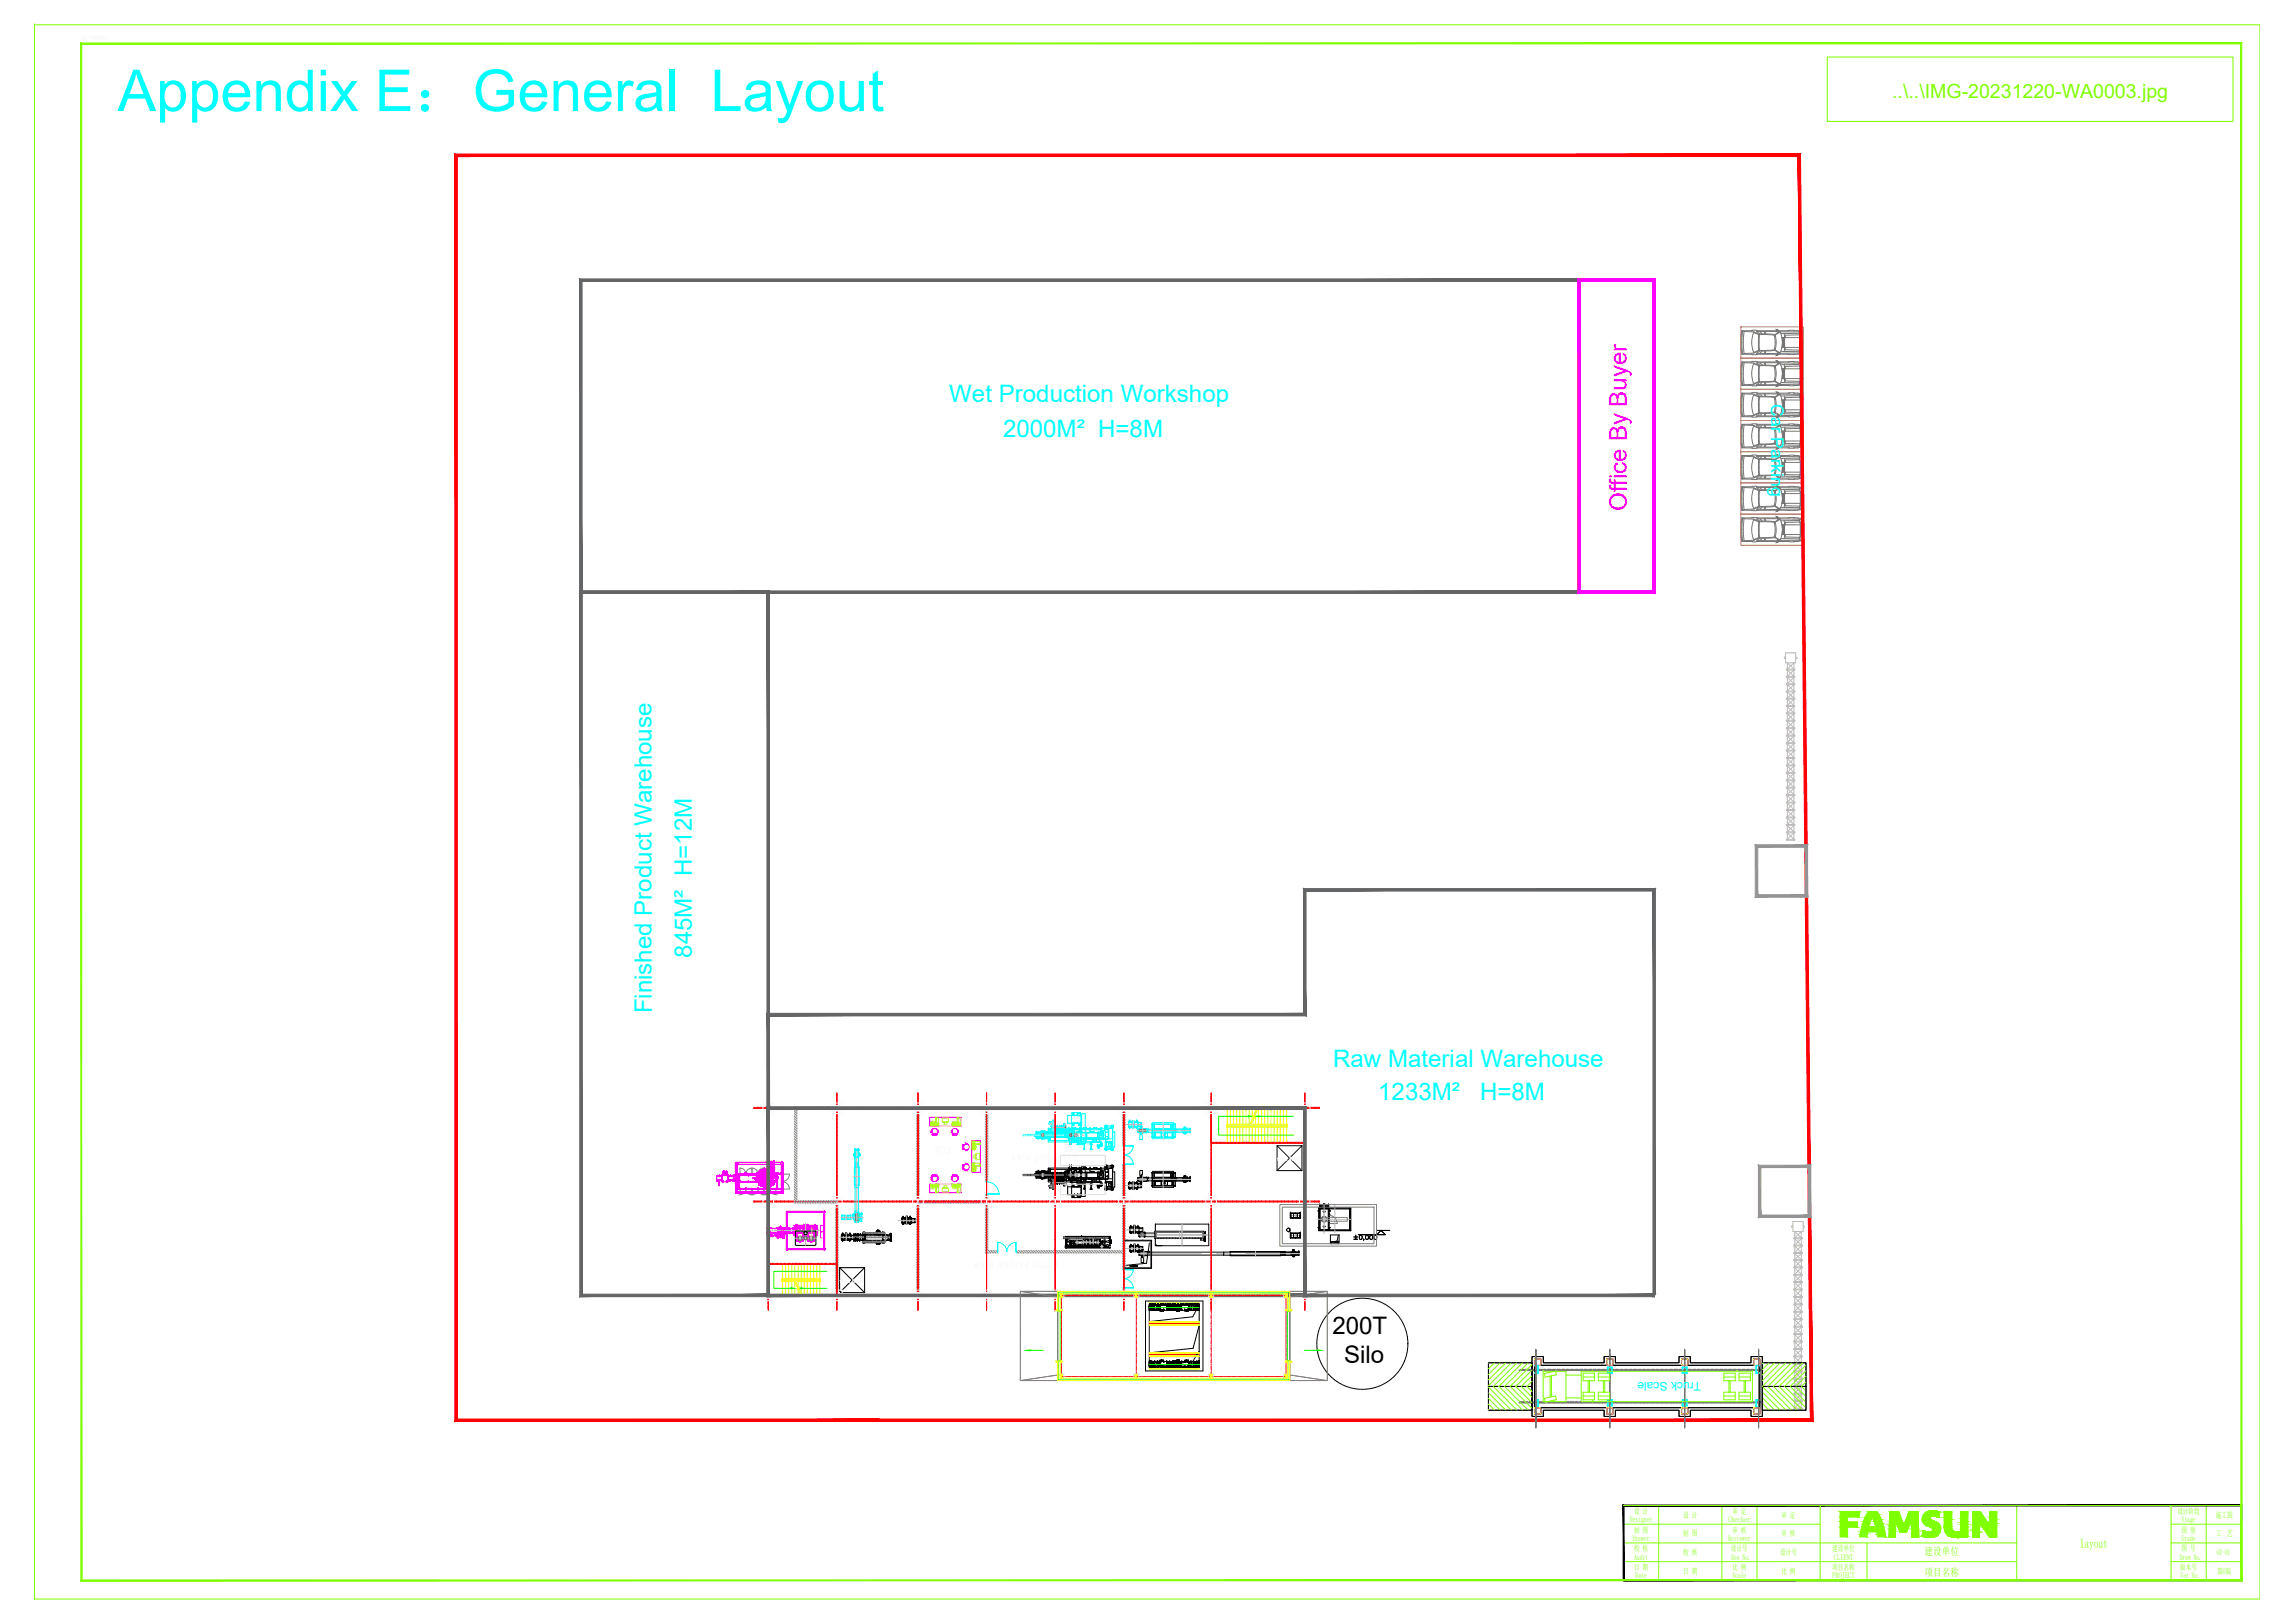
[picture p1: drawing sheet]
<svg xmlns="http://www.w3.org/2000/svg" width="1189mm" height="841mm" viewBox="0 0 1189 841" stroke-linecap="round" stroke-linejoin="round" font-family="sans-serif">
<defs><g id="words">
<text font-size="30" fill="#0ff" x="61" y="58">Appendix E：General Layout</text>
<g font-size="12.5" fill="#0ff">
<text x="492" y="209">Wet Production Workshop</text>
<text x="520" y="226">2000M² H=8M</text>
<text x="359" y="496" transform="rotate(-90 359 496)">845M² H=12M</text>
<text x="338" y="525" transform="rotate(-90 338 525)">Finished Product Warehouse</text>
<text x="691" y="553">Raw Material Warehouse</text>
<text x="714" y="570">1233M²</text>
<text x="767" y="570">H=8M</text>
</g>
<text font-size="12.5" fill="#f0f" x="843" y="265" transform="rotate(-90 843 265)">Office By Buyer</text>
<g font-size="12.5">
<text x="691" y="691">200T</text>
<text x="697" y="706">Silo</text>
</g>
<text font-size="10.1" fill="#7fff00" x="981" y="51">..\..\IMG-20231220-WA0003.jpg</text>
<text font-size="9" fill="#0ff" x="918" y="210" transform="rotate(90 918 210)">Car Parking</text>
<text font-size="6.9" fill="#7fff00" x="1078" y="802">layout</text>
<text font-size="6.2" fill="#0ff" x="882" y="716" transform="rotate(-180 882 716)">Truck Scale</text>
<text font-size="5.7" x="701" y="644">±0,000</text>
<g font-size="5.5" fill="#7fff00">
<text x="997" y="806">建设单位</text>
<text x="997" y="817">项目名称</text>
</g>
<g font-size="4.2" fill="#7fff00">
<text x="847" y="784">设 计</text>
<text x="898" y="784">审 定</text>
<text x="1128" y="784">设计阶段</text>
<text x="845" y="789">Designer</text>
<text x="872" y="786">设 计</text>
<text x="896" y="789">Checker</text>
<text x="923" y="786">审 定</text>
<text x="1131" y="789">Stage</text>
<text x="1148" y="786">施工图</text>
<text x="847" y="794">制 图</text>
<text x="872" y="796">制 图</text>
<text x="898" y="794">审 核</text>
<text x="923" y="796">审 核</text>
<text x="1131" y="794">图 别</text>
<text x="1148" y="796">工 艺</text>
<text x="846" y="799">Drawer</text>
<text x="847" y="804">校 核</text>
<text x="896" y="799">Reviewer</text>
<text x="897" y="804">设计号</text>
<text x="950" y="804">建设单位</text>
<text x="1131" y="799">Grade</text>
<text x="1131" y="804">图 号</text>
<text x="847" y="808">Audit</text>
<text x="872" y="806">校 核</text>
<text x="897" y="808">Des No.</text>
<text x="923" y="806">设计号</text>
<text x="950" y="808">CLIENT</text>
<text x="1130" y="808">Draw No.</text>
<text x="1149" y="806">GY-01</text>
<text x="847" y="814">日 期</text>
<text x="872" y="816">日 期</text>
<text x="898" y="814">比 例</text>
<text x="923" y="816">比 例</text>
<text x="950" y="814">项目名称</text>
<text x="1130" y="814">版本号</text>
<text x="1149" y="816">第0版</text>
<text x="848" y="818">Date</text>
<text x="898" y="818">Scale</text>
<text x="950" y="818">PROJECT</text>
<text x="1130" y="818">Ver No.</text>
</g>
<text font-size="1.1" fill="#f0f" x="400" y="610">767</text>
</g></defs>
<!-- layer: BORDER -->
<g fill="none" stroke="#7fff00" stroke-width=".52">
<path d="M18 13h.1M18 13h1153v816h-1153zM18 13v816M841 800h204M841 790h102M841 780h321M860 780v39M892 780v39M911 780v39M943 780v39M968 800v19M1045 780v39"/>
<path d="M1125 800h37M1125 790h37M1125 780v39M841 809h204M1125 809h37"/>
</g>
<!-- layer: wall -->
<g fill="none" stroke="#bababa" stroke-width=".52">
<path d="M925 338h6v3v2h-6v-2zM926 347h4h-4zM926 350h4v1h-4zM926 354h4v1h-4zM926 358h4v1h-4zM926 347l4-4v92M926 351l4 3M926 347l4 3M926 359l4 3M926 355l4 3M930 347l-4-4v92M930 351l-4 3"/>
<path d="M930 347l-4 3M930 359l-4 3M930 355l-4 3M926 362h4h-4zM926 366h4h-4zM926 369h4v1h-4zM926 373h4v1h-4zM926 377h4v1h-4zM926 366l4 3M926 362l4 4M926 374l4 3M926 378l4 3"/>
<path d="M926 370l4 3M930 366l-4 3M930 362l-4 4M930 374l-4 3M930 378l-4 3M930 370l-4 3M926 381h4h-4zM926 385h4h-4zM926 389h4h-4zM926 393h4h-4zM926 396h4v1h-4zM926 385l4 4"/>
<path d="M926 381l4 4M926 397l4 3M926 393l4 3M926 389l4 4M930 385l-4 4M930 381l-4 4M930 397l-4 3M930 393l-4 3M930 389l-4 4M926 400h4v1h-4zM926 404h4v1h-4zM926 408h4h-4z"/>
<path d="M926 412h4h-4zM926 416h4h-4zM926 419h4v1h-4zM926 408l4 4M926 405l4 3M926 401l4 3M926 416l4 3M926 412l4 4M930 408l-4 4M930 405l-4 3M930 401l-4 3M930 416l-4 3"/>
<path d="M930 412l-4 4M926 423h4v1h-4zM926 427h4v1h-4zM926 431h4v1h-4zM926 435h4h-4zM926 420l4 3M926 432l4 3M926 428l4 3M926 424l4 3M930 420l-4 3M930 432l-4 3M930 428l-4 3"/>
<path d="M930 424l-4 3M929 633h5v2h1v1h-1v2h-5v-2v-1zM930 641h4v1h-4zM930 645h4v1h-4zM930 649h4v1h-4zM930 653h4h-4zM930 656h4v1h-4zM930 641l4-3v92M930 646l4 3M930 642l4 3M930 653l4 3M930 657l4 3"/>
<path d="M930 650l4 3M934 641l-4-3v92M934 646l-4 3M934 642l-4 3M934 657l-4 3M934 653l-4 3M934 650l-4 3M930 664h4v1h-4zM930 660h4v1h-4zM930 668h4h-4zM930 672h4h-4zM930 676h4h-4z"/>
<path d="M930 680h4h-4zM930 661l4 3M930 668l4 4M930 676l4 4M930 672l4 4M930 665l4 3M934 661l-4 3M934 668l-4 4M934 676l-4 4M934 672l-4 4M934 665l-4 3M930 683h4v1h-4z"/>
<path d="M930 687h4v1h-4zM930 691h4v1h-4zM930 695h4h-4zM930 699h4h-4zM930 680l4 3M930 692l4 3M930 688l4 3M930 684l4 3M930 699l4 4M930 695l4 4M934 680l-4 3M934 692l-4 3"/>
<path d="M934 688l-4 3M934 684l-4 3M934 699l-4 4M934 695l-4 4M930 703h4h-4zM930 707h4h-4zM930 710h4v1h-4zM930 714h4v1h-4zM930 718h4v1h-4zM930 703l4 4M930 715l4 3M930 711l4 3"/>
<path d="M930 707l4 3M930 719l4 3M934 703l-4 4M934 715l-4 3M934 711l-4 3M934 707l-4 3M934 719l-4 3M930 722h4h-4zM930 726h4h-4zM930 730h4h-4zM930 726l4 4M930 722l4 4"/>
<path d="M934 726l-4 4M934 722l-4 4"/>
</g>
<g fill="#636466" stroke="#636466" stroke-width=".52">
<path d="M857 671v1z"/>
<path d="M857 671h1h-1z"/>
<path d="M818 146v160l1 2zM819 145v163l-1-162zM302 146h516l1-1zM300 145h519l-517 1zM300 145l2 161v-160zM300 145l2 161-2 2zM302 306l-2 2 518-2zM300 308l518-2 1 2z"/>
<path d="M300 306l2 2 97-2zM302 308l97-2-2 2zM399 306l-2 2 2 364zM397 308l2 364-2-1zM300 672h99l-2-1zM302 671h95l-97 1zM300 306v366l2-1zM300 306l2 2v363z"/>
<path d="M399 575h277l1-1zM397 574h280l-278 1zM397 574l2 97v-96zM397 574l2 97-2 1zM399 671l-2 1 279-1zM397 672l279-1 1 1zM676 575v96l1 1zM676 575l1-1v98z"/>
<path d="M857 462v210l1-1zM857 462l1-2v211zM677 462h180l1-2zM676 460h182l-181 2zM676 460l1 66v-64zM676 460l1 66-1-1zM399 526h278l-1-1zM397 525h279l-277 1zM397 525l2 49v-48zM397 525l2 49-1 1zM399 574l-1 1 279-1zM398 575l279-1-1 1zM677 574l-1 1 1 96zM676 575l1 96-1 1zM677 671l-1 1 181-1zM676 672l181-1v1z"/>
<path d="M857 671v1zM857 671v1z"/>
</g>
<path d="M704 640h14l-2-2-2 2M714 638h6" fill="none" stroke="#000" stroke-width=".52"/>
<!-- layer: GY_Bj_Hatch -->
<path d="M412 574h22v1h-21v47h21v1h-22zM475 576h1v45h-1zM476 574h36v49h-36v-1h35v-47h-35zM582 576h1v94h-1zM550 599h23v5h-23zM550 614h23v5h-23zM433 624h1v46h-1zM475 624h1v46h-1zM511 624h1v24h70v1h-71z" fill="none" stroke="#dcdcdc" stroke-width=".52"/>
<!-- layer: famsun -->
<g fill="none" stroke="#000" stroke-width=".52">
<path d="M662 594h13v13h-13zM662 594l13 13M675 594l-13 13M536 608h1M536 608v1M536 608h.1M537 608v1M537 609h.1M537 608h.1M537 608h4M537 607h.1M537 610h.1"/>
<path d="M537 609l4 1M537 609v2h4M537 607l2 1zM537 610h2h-2M538 607h.1M538 607v1M540 607h.1M540 608v1M540 607v1M540 610h.1M540 607h1M540 610h1"/>
<path d="M540 608h.1M540 609v1M540 611h.1M540 610v1M540 608h1M541 608h-1M541 607h.1M541 610h-1M541 607v2M541 611h-1M541 611h.1M541 610h.1"/>
<path d="M541 608h.1M541 609h.1M541 609v1M541 608v1M541 607h3M541 610v1M541 609v2M541 607h1M541 610h1M541 608h1M541 609h-4M541 608h-4"/>
<path d="M542 608h.1M542 610h.1M542 607h.1M542 611h.1M542 608h-1M542 609v2M542 609h.1M542 607v2M542 609v2h-1M542 610h-1M542 608v1M542 609v1"/>
<path d="M542 609h2M542 608h2M542 608h1M542 610h1M543 611h.1M543 610h.1M543 607h.1M543 608h.1M543 610v1M543 609h.1M543 608v1M543 607h1"/>
<path d="M543 610v2l2 1M543 607v1M543 610h1M543 608h1M544 606h10M544 606v2M544 606h.1M544 612h.1M544 609v3M544 609h.1M544 608h.1M544 615h.1"/>
<path d="M544 610h.1M544 607v2M544 609v1M544 610h1M544 607h.1M544 607h-7v2M544 606v1M544 610v2M544 615h1M544 610l1 2h-1M544 609h1M545 615h.1"/>
<path d="M545 608h.1M545 610h.1M545 610h-1M545 611h.1M545 609h-15h15M545 613v1M545 614h.1M545 613h.1M545 613l1 1M545 613h1M545 609l1 2M545 608v4"/>
<path d="M545 609h7M545 612h1M545 612h.1M545 610h1M545 608h-1M545 611h7M546 610h-1M546 608v1h-2M546 613h.1M546 608v1M546 608h-1M546 612h.1"/>
<path d="M546 612h-1M546 611v1M546 612v4M546 613v1M546 614h.1M546 616h.1M546 613l-1 1M546 615h.1M546 609v1M546 614v2M546 608h.1M546 612h6"/>
<path d="M546 612h1M546 610h.1M546 609v1h-1M546 608h2M546 610v1M546 610h1M546 609h.1M546 611h.1M546 613h-1M546 612v1M547 613h.1M547 613h5"/>
<path d="M547 612h.1M547 612v2M547 612h4M547 610h.1M547 608h.1M547 613v1M547 611v1M547 610v1v-1M547 612h1M547 610v1M547 611h.1M547 614h.1"/>
<path d="M547 611v2M547 610h-1M547 610h1M547 612h5M547 610h2M547 612v1M548 612h.1M548 612h-1M548 612v1M548 608h.1M548 610h-2M548 609v1"/>
<path d="M548 610h.1M548 613h.1M548 613v1v-1M548 609v2M548 611v1M548 608v1M548 610h4M548 612h3M548 608h2M548 610h1M548 611h.1M548 612h1"/>
<path d="M548 610v1M549 612h.1M549 610h.1M549 610v1M549 611h.1M549 608h.1M549 611v1M549 612v1M549 613h.1M549 613v1M549 610h2M549 614h.1"/>
<path d="M550 612h-1M550 611h.1M550 610h.1M550 608h.1M550 610h-1M550 609v1M550 608v1M550 610v1M550 608h2M550 610h1M550 612h1M550 614h.1"/>
<path d="M550 612v1M550 612h.1M550 613h.1M550 613v1M551 612h.1M551 612v1M551 610h.1M551 610v1M551 614h-1M551 614h.1M551 610h-1M551 612h-1"/>
<path d="M551 611v1M551 611v2M551 608h.1M551 613h.1M551 611h.1M551 610h1M551 614v1zM551 614h1M552 612h.1M552 610h.1M552 614h.1M552 610v1"/>
<path d="M552 612h-1M552 613h.1M552 611v1M552 610h-1M552 608v4M552 608h.1M552 613v1M552 609h.1M552 607h.1M552 607h1M552 610h1M552 609l1 1"/>
<path d="M552 614h-1M552 608v3h-7M552 608h2M552 612h4M552 609h1M553 610h.1M553 607h.1M553 610v2M553 612h.1M553 610v1M553 608h.1M553 609h.1"/>
<path d="M553 611h.1M553 610h-1M553 609h1M553 607l-1 1M553 607h1M553 610h1M553 615v4M553 615h.1M553 619h.1M553 607h-1v3M553 609v1M553 615h7"/>
<path d="M553 619h5M554 609h.1M554 610h.1M554 609v1M554 607h.1M554 608h.1M554 611h.1M554 605h.1M554 610h-2M554 605v2M554 607v4M554 607v5h2"/>
<path d="M554 606h16M554 608h1M554 611h16M554 605h-11v2M554 604v4M554 604h1M554 604h.1M554 609h1M554 610h1M554 608v1M554 608v4M554 612h1"/>
<path d="M555 612h.1M555 606v-1v1h4v-1v1M555 613h.1M555 613h3M555 608h.1M555 610h.1M555 604h.1M555 609h.1M555 608v1M555 608h2M555 615h.1M555 619h.1"/>
<path d="M555 604v4M555 605h5M555 607l1 3M555 607h.1M555 615v4M555 612h1M556 605v1M556 619v1M556 608h13M556 610h.1M556 608h1M556 614v1"/>
<path d="M556 614h.1M556 608v1M556 609h.1M556 608h.1M556 611h.1M556 606v-1h2v1M556 606h.1M556 611l1 1M556 620h.1M556 610v1M556 610h1M556 615h.1"/>
<path d="M556 619h.1M556 611h1M556 619v1v-1M556 614l1 1M557 619l-1 1M557 607h3M557 607v4M557 611h.1M557 607h.1M557 607h-1M557 608h.1M557 610h.1"/>
<path d="M557 610h-3M557 605v1M557 611h-1v4M557 615h.1M557 606h.1M557 606v6M557 619h.1M557 606h-2M557 606h1M557 612h.1M557 607l6 1-1-1M557 611h1"/>
<path d="M558 606h-1M558 606h.1M558 607v1M558 611l-1 1M558 611h.1M558 606h2M558 607h.1M558 610h.1M558 610h2M558 613h.1M558 613v1M558 612v1"/>
<path d="M558 619h.1M558 614h.1M558 619v1M558 614h3M558 613h3M558 620h2M558 612h.1M558 613h7M558 612h7M558 619h2M558 615h.1M559 615h-1"/>
<path d="M559 610v1M559 611h-4M559 605v1M559 607h.1M559 614v1M559 614h.1M559 607v1M559 620h.1M559 614h1M559 607h2v1M559 613h.1M559 615h.1"/>
<path d="M559 605h.1M559 605v3M559 605h1M560 605h.1M560 605v3M560 610h.1M560 615l-1-1 1 1M560 614h.1M560 620h.1M560 614v1M560 619h.1M560 612h.1"/>
<path d="M560 619v2l-5-1M560 612h-8M560 605v10M560 607h.1M560 608h.1M560 606h.1M560 610h1M560 611h4M560 611h.1M560 615h.1M560 607v3M560 615v4"/>
<path d="M560 610v9M560 605v5M560 615h1M561 610h.1M561 605h.1M561 605l-1 1M561 604h1v16h-1zM561 607l-2 1M561 613v1M561 613h.1M561 614h1M561 614h.1"/>
<path d="M561 611h.1M561 606l1-1h1v1M561 611l1 1 1-1M561 606h.1M561 611h2M562 614h.1M562 616h.1M562 615v1M562 615h.1M563 605l-2 1M563 611h.1M563 606h.1"/>
<path d="M563 607h.1M563 610h.1M563 607v4M564 608h5M564 606h.1M564 611h.1M564 605v1h-4M564 605h.1M565 611h.1M565 605h.1M565 605v3M565 610v1"/>
<path d="M565 612l1 1M565 614h1zM565 616h1zM565 614h.1M565 616h.1M565 613h1M565 613v1M565 614v2M565 616h1M565 608v-1h2v1M566 608h1M566 612h.1"/>
<path d="M566 606v-1v1h4v-1v1M566 612h4l1 1M566 614h.1M566 614v2M566 616h.1M566 613h4M566 611h4v1M566 613v1M566 611h.1M566 611v1M567 605h1M567 611h1"/>
<path d="M567 606h.1M567 611h.1M567 605v1M568 611h-1M568 606h.1M568 611h.1M568 605v1M569 606h.1M569 611h.1M569 605v1M569 614h.1M569 615h.1"/>
<path d="M569 614v1zM569 614h1M569 615h1M569 616h1M569 608v-1h3v3M569 610h-14M569 610h3M569 608v2M569 607h.1M569 608v2h3M570 611h.1M570 615h.1"/>
<path d="M570 608v2M570 608h2v2M570 614v1M570 614v1zM570 614h.1M570 610l1 1M570 613l1 1zM570 608h-1M570 613h1M570 607v1M570 613h.1M571 611h.1"/>
<path d="M571 605h.1M571 607h.1M571 609h.1M571 613h.1M571 614h.1M571 605v2M571 610v1M571 607v-1h1v-1h-2v2M571 608h1M571 607v1M572 610h.1M572 609h.1"/>
<path d="M572 611h.1M572 611v-4h1v9h4M572 606h2v5h-3M573 615h.1M573 613h.1M573 613h3v2h-3M573 615a1 1 0 0 0 0 2 .8 .8 0 0 0 1-1M573 616h1M573 611h.1M573 612h4M573 611v2M573 606h.1"/>
<path d="M573 611h1M573 607h.1M573 610h.1M573 607h1M573 610h1M573 606h1M573 613v2M573 604h1M574 616h2M574 604v2M574 615v1M574 605h2"/>
<path d="M574 616h-1M574 616h.1M574 604h-1v1M574 605h.1M574 606h.1M574 611h.1M574 607h.1M574 610h.1M574 604a.8 .8 0 0 0-1 0 .8 .8 0 0 0 0 1M574 613h1v1h-1zM576 604a.8 .8 0 0 1 1 0 .8 .8 0 0 1 0 1M576 605h.1"/>
<path d="M576 604h1v1M576 613h.1M576 615v1M576 616h.1M576 604v2M576 604h.1M576 613v2M576 614h1M576 614h.1M577 606h-2v5h2M577 604h.1M577 604h-4v2"/>
<path d="M577 607h1v8h-5M577 616h-1M577 615a1 1 0 0 1 0 2 .8 .8 0 0 1-1-1M577 604v12M577 616h.1M585 615h.1M585 613h.1M585 615v1M585 613v2M585 613h5v2h-5M585 616h.1M585 613h5"/>
<path d="M585 616h5M585 613h1M585 616h1M586 613h-1M586 616h.1M586 616h-1M587 615h.1M587 613h-2v2h2M587 613v2M587 613h.1M587 616h1M587 616h.1"/>
<path d="M588 616h.1M588 613h.1M588 615h.1M588 613h2v2h-2M588 613v2M589 616h.1M589 613h.1M589 613h1M590 616h-1M590 613h.1M590 614h1v1h-1M590 610v2"/>
<path d="M590 615v1M590 615h.1M590 613h2v2M590 615h2M590 612h.1M590 610h4M590 612h4M590 610h.1M591 607h1v2h-1zM591 613h.1M591 612h.1M591 613h1"/>
<path d="M591 612v1M591 610h1M591 610h.1M591 612l1 1M592 609h.1M592 609l-1 1M592 609v1M592 615h.1M592 613h.1M592 612h.1M592 610h.1M592 612v1"/>
<path d="M592 610h-1M594 610h.1M594 612h.1M594 611h.1M594 610v2M595 612h.1M595 610v2M595 611h.1M595 610h.1M597 608v7zM597 608h.1M597 614h.1"/>
<path d="M597 614h1M597 608h1M597 615h.1M597 607v8M597 607h.1M597 607h11M597 615h11M598 615h.1M598 608v7M598 612h.1M598 615h10M598 610h.1"/>
<path d="M598 610h10M598 612h1M598 614h.1M598 608h.1M598 610h9M598 614h9M598 608h9M598 608v6M599 610l-1 1M599 612v2M602 612h.1M602 612v2h3v-2"/>
<path d="M603 613h1M603 613h.1M604 613h.1M604 613h-1M605 612h.1M606 611h.1M606 611h1M607 608v2M607 610v1M607 611h.1M607 608h.1M607 614h.1"/>
<path d="M607 612h.1M607 608v6M607 608l1 7M607 610h1M607 612h-9M608 608h-10M608 615h-1M608 614h1M608 608h1M608 610v2M608 610h.1M608 612h.1"/>
<path d="M608 611h.1M608 612h1M608 611h1M608 607v8M608 615h.1M608 611l1 1M609 611h.1M609 612h.1M609 612h1M609 611h1M609 611h-1M609 614h.1"/>
<path d="M609 611v1M609 608h.1M609 615h.1M609 608v7M610 612h.1M610 611h.1M610 611v1M610 610h.1M610 610v2M613 612h.1M613 611h.1M613 612h4"/>
<path d="M613 610v2M613 612h1M614 613h.1M614 610h-1M614 610h.1M614 613h1M614 612h.1M614 610h1M614 612h1M614 612v1M615 610h.1M615 612h.1"/>
<path d="M615 613h.1M615 612l-1 1M615 610h-1M615 612v1M616 612h1M617 610h.1M617 612h.1M617 610v2M617 610h-1M617 611h.1M617 611h-4M617 610h-28l1 2h27"/>
<path d="M413 638h-1v7h10l1-7h-1M413 638h9M436 640h.1M436 640h5M437 639h.1M437 640h.1M437 639v1M438 639h1M438 639v1M438 639h.1M439 639h.1M439 639v1"/>
<path d="M440 639h.1M440 639h1M440 639v1M440 640h.1M441 639h.1M441 640h.1M441 639v1M442 640v3M442 640h2M442 640h1M443 640h.1M443 640h-1"/>
<path d="M443 640v3M443 640h1M444 640h.1M444 640v3M445 640v3M445 640h.1M446 640h.1M447 639h.1M447 640h.1M447 640h1M447 640v3M447 639v4"/>
<path d="M447 639v5M448 640h.1M448 639h.1M448 639h6M448 639h-1M448 639v1M449 640h.1M451 640h.1M453 640h.1M454 640h.1M454 639h.1M454 639v1"/>
<path d="M454 640h-1M454 638v1M454 638h.1M454 639h1M454 638h1M455 639h.1M455 638h.1M455 638v1M455 640h.1M455 638h-1M455 639v1M455 639h1"/>
<path d="M455 638h1M455 639h-1M455 639l1-1v1M455 640h1M456 638h-1M456 639h.1M456 638h.1M456 640h.1M456 638l-1 1M456 638v1M456 639v1M456 639l-2 1"/>
<path d="M457 640h1M457 639v1M457 640h.1M457 639h.1M457 639h1M457 639h-9M457 639h-1M458 640h.1M458 639h.1M458 639v1h-17M460 640h2M461 640h.1"/>
<path d="M461 640h1M462 640v3M462 640h.1M462 640l-1 3M467 631v3M467 634h1M467 634h.1M467 631h.1M467 634h5M467 631h5M468 634h.1M468 631h-1"/>
<path d="M468 631h.1M468 634h4M468 631h4M468 633h.1M468 632h.1M468 632h4M468 632v1M468 633h4M469 632v1M469 634h.1M469 631v3M469 631h.1"/>
<path d="M470 631h.1M470 630h.1M470 634h.1M470 631v3M471 632v1M472 631h.1M472 634h.1M472 633h.1M472 632h.1M472 632v1M472 631h1M472 631v3"/>
<path d="M472 632h2v1h-2M473 634h-1M473 631h.1M473 634h.1M473 634h1M473 631h1M474 631h.1M474 634h.1M474 632v2M559 620h1M585 638h.1M585 638h5"/>
<path d="M585 638l1 1h4M585 636v2M585 636h.1M586 636h-1M586 636h.1M586 636h4M586 639h.1M587 638h.1M587 636h-1v2h1M587 636v2M587 636h.1M587 639h.1"/>
<path d="M588 636h.1M588 635v1M588 635h.1M588 639h.1M588 638h.1M588 636h2v2h-2M588 636v2M590 636h.1M590 639h.1M590 639v1M590 639h1M590 636h1"/>
<path d="M590 636h-5M590 638h.1M590 636v2M590 636h2v2h-2M591 638l-1 1M591 636h.1M591 639h.1M591 638h.1M591 636h1M591 638h1M591 639v2M591 639h1"/>
<path d="M591 640h.1M592 640h.1M592 636h.1M592 638h.1M592 636v2M593 640h.1M593 640l-1-1-1 1M593 639h.1M593 639v2M594 639h-1M594 640h.1M599 639h-7"/>
<path d="M599 638v4M599 638h.1M599 638h25M599 634v11M599 634h.1M599 634h27M599 638h25v3h-25zM624 640h.1M624 639h.1M624 638v5M624 639v4M625 639h.1"/>
<path d="M625 639h-1M625 639v4M626 634h.1M626 634v11M668 636v1v1M669 629v2M669 639v3M669 639h.1M669 629h.1M669 631h.1M669 639h5M669 629h5"/>
<path d="M669 631h5M669 639v2M670 629v2M670 639v2M672 629v2M672 639v2M674 639h.1M674 631h.1M674 629h.1M674 629v2M674 639v2M674 639v3"/>
<path d="M683 636h1M683 636h.1M683 627v1M683 626h17M683 626h1M683 626v12M684 626v12h16v-1h-11M684 626h.1M684 626v12M684 637h5M684 626h5M684 627h-1l1 1"/>
<path d="M684 637h.1M684 638h.1M684 637l-1 1M684 624h.1M684 625h.1M684 624v2M684 624h5M684 625h5M684 626h4v11h-4zM684 625v1M685 626h.1M685 625v1"/>
<path d="M686 636h1M686 636h.1M686 628h.1M686 624h1M686 624h.1M686 628h1M686 625v1M686 626h.1M687 636h.1M687 628h.1M687 624h.1M687 626h.1"/>
<path d="M687 625v1M688 625v1M688 626h.1M688 625h.1M688 626h-4M689 624h.1M689 625h.1M689 624v1M689 626v12M689 626h10M689 634h.1M689 626h.1"/>
<path d="M689 637h.1M689 630h.1M689 636h.1M689 627v1M689 629h.1M689 629v1M689 640h5v4h-5zM699 626v11M700 626h-1M700 626v12h-17M700 626h.1M435 657h13v13h-13z"/>
<path d="M435 657l13 13M436 642h.1M436 640v3M436 642h5M436 643h.1M436 643h5M436 640v2h5v-2M437 643h.1M438 640v2M438 643h.1M439 643h.1M439 640v2"/>
<path d="M440 643h.1M441 643h.1M441 643h-1M441 642h.1M441 640v2M441 640h2M441 642h2M441 642v1M442 643h1M442 643h2M442 642h1M443 641h.1"/>
<path d="M443 642h.1M443 643h.1M443 643h15v1M443 641h-1M443 643h-1M443 640v2M443 641h1M443 643h1M443 642h1M443 641v2M444 643h-1M444 643h.1"/>
<path d="M444 642h.1M444 641h-1M444 641h.1M444 643h1M445 643h.1M446 643h.1M447 643h.1M447 644h.1M447 643v1M447 643h1M448 643h.1M448 644h.1"/>
<path d="M448 657l-13 13M448 643h9M448 642h.1M448 641h.1M448 643v1M448 640v3M449 643h.1M451 643h.1M453 643h.1M453 643h1M454 643h2h-1M454 643h.1"/>
<path d="M454 644v1M454 644h.1M454 644h-7M454 644h1M454 643v1M454 645h1M454 645h.1M454 643l1 1M455 644h.1M455 643h.1M455 644h-1M455 645h.1"/>
<path d="M455 643v1M455 644v1M455 644l1 1M455 645h1M455 644l1 1v-1M455 644l1-1v1M455 643h1M456 643h-1M456 645h.1M456 643h.1M456 643l-1 1M456 643v1"/>
<path d="M456 644v1M456 644h.1M456 644h2M457 643h1M457 643h.1M457 644h.1M457 643v1M457 641h.1M458 643h.1M458 644h.1M458 643v1M460 643h2"/>
<path d="M461 643h.1M461 642h.1M461 641h.1M461 641h1M461 643h1M462 643h.1M462 642h.1M462 641h.1M462 642v1M462 640h-1M462 642h-1M551 641h.1"/>
<path d="M551 642h.1M551 641v1M551 641h1M551 642h1M552 642h.1M552 646h.1M552 641v1M552 641h.1M552 641h23M552 646h23M552 641h23v6h-23zM553 645h3"/>
<path d="M553 641v6M553 643h2M553 641h3M553 641h1M553 643h.1M553 645h.1M553 645v1M553 642h.1M553 644h.1M553 642v3M553 641h.1M553 646h.1"/>
<path d="M553 644h2M553 642v4M553 641v1M553 645h1M553 642h-1M553 642h1M554 642h.1M554 641v1M554 642h-1M554 641l-1 1M554 641h2M554 642h2"/>
<path d="M554 643h.1M554 644h.1M554 645h.1M554 646h-2M554 643h1M554 644h1M554 643v-1v1M554 645v1M555 643h.1M555 643h-1M555 645h.1M555 642l-1 1"/>
<path d="M555 644h-1M555 642v1M555 644h.1M555 642h.1M555 644v2M555 642v3h1M555 642v3M555 643h1M555 644h1M556 646h.1M556 646h-3h3M556 641v5"/>
<path d="M556 641l18 1M556 646h4M556 645h9M556 643h1M556 641h19M556 643h2M556 646h2M556 642h7M556 642h4M556 642h5M556 644h1M557 643h-1"/>
<path d="M557 643v1v1M557 643v2M557 643h6M557 645h8M558 642h.1M558 642v1M558 645v1M559 646h.1M559 642h.1M559 645h6M559 642v1M559 645v1"/>
<path d="M559 643h4M559 646h6M560 642h.1M560 642v1M560 645h.1M560 643h.1M560 646h.1M560 646h10M560 643v-1v1M560 642h1M561 641h.1M561 641v1"/>
<path d="M561 642h.1M561 642h2M561 641v3M561 643v1h1l-1-1M561 644h.1M561 645h1M561 642v2M561 645h.1M562 645h.1M562 646h.1M562 645h2M563 643l-1 1h1v-1"/>
<path d="M563 644h.1M563 645h.1M563 642h.1M563 642v2M563 643h7l1 1M563 643h1M563 642h1M563 641v1M563 641h.1M563 641v3M564 642v1M564 645h.1"/>
<path d="M564 642h2M565 646h.1M565 645a.7 .7 0 0 1-1-1 .7 .7 0 0 1 1 0 .7 .7 0 0 1 0 1M565 644h.1M565 645h-1M565 644v2M565 645h9M565 645h10M565 645h3M565 642v1M566 646h-1M566 646h.1"/>
<path d="M566 642v1M566 643h1M566 644h.1M566 643h.1M566 643v1M566 644h1M566 645v-2l1 2M567 643h-3M567 644h.1M567 642h2M567 642v2M567 643v1"/>
<path d="M567 643h.1M567 645h.1M568 645h.1M568 645h1M569 643h-3M569 642v1M569 645h.1M569 642h.1M569 643h1M569 646h2M569 642h1M569 645v1"/>
<path d="M570 646h.1M570 643v1M570 642v1M570 645h.1M570 645v1M570 644h.1M570 642v4M570 642h.1M570 643h.1M570 644h1M570 644h1v1M570 646h-10"/>
<path d="M571 643h.1M571 646v-1v1M571 646h.1M571 644l-1 1h-5M571 644h.1M571 644v1M571 646h1M571 643v1M571 643v2M571 645h.1M572 643h.1M572 644h.1"/>
<path d="M572 643v2M572 646h.1M572 646h3M572 646h1M572 642v4M573 646h1M573 643h2M573 642v4M573 644h2M573 643h1M573 646h.1M573 646h2"/>
<path d="M574 645h.1M574 645v1M574 642h.1M574 641h.1M574 646h.1M574 641v1M574 642h-11M574 643h.1M574 643v1M574 644h.1M575 642h.1M575 646h.1"/>
<path d="M575 641v1M575 641h.1M575 641v6M575 643h.1M575 644h.1M575 643h1M575 644h1M576 643h.1M576 644h.1M576 643v1M582 643h15v14h-15zM583 643h14v14h-14h14v-14z"/>
<path d="M585 648h.1M585 648l1 1M585 646h.1M585 646h5v2h-4zM586 649h.1M586 645l-1 1M586 645h.1M586 649h4M586 645h4M587 648h.1M587 646h-1v2h1M587 646v2"/>
<path d="M587 649h.1M588 645h.1M588 646v2M588 649h.1M588 648h.1M588 646h2v2h-2M590 645h.1M590 649h.1M590 640h.1M590 649v1M590 640h1M590 650h.1"/>
<path d="M590 645l1 1M590 650h83M590 646h2v3M590 648h2M591 649v1M591 646h.1M591 648l-1 1M591 641h.1M591 646h1M591 648h2M591 650v1M591 649h.1"/>
<path d="M591 641h1M591 649h4M591 651h4M591 651h.1M591 652h2v2h-2zM592 651h.1M592 648h.1M592 648h1M592 649h.1M592 651v1v-1M592 641h7M592 646h.1"/>
<path d="M592 646v2M592 651h1M592 648v1M593 648h.1M593 648v1M593 651h.1M593 640l-1 1-1-1M593 641h.1M593 641h1M595 651h.1M595 649h.1M595 650h.1"/>
<path d="M595 649v1M595 650v1M596 644l-2 11-11 1M596 649h.1M596 650h.1M596 649v1M597 657h.1M597 643h.1M599 642h.1M599 642h25M599 645h.1M599 646h27"/>
<path d="M599 646h.1M622 642v1M622 643h.1M622 643h2M624 642v1M624 643h.1M624 642h.1M624 641h.1M624 643h1M625 643h.1M625 641h.1M626 645h.1"/>
<path d="M634 649v1M638 651h26M638 649v1M664 649v1M664 649h.1M664 649h-26v2M664 651h.1M664 649v2M664 650h.1M664 649h1M664 650h1M665 650h.1"/>
<path d="M665 649h.1M665 649v1M665 649h1M665 650h1M665 649l1 1M666 650h-1M666 649h.1M666 650h.1M666 649h-1M666 649v1M669 642h.1M669 642h5"/>
<path d="M669 641h.1M669 641h5M669 650h.1M669 649h.1M669 650h4M669 649v1M669 649h4M669 650l1 1M670 651h.1M670 648l-1 1M670 648h.1M670 648h1"/>
<path d="M670 648v1M670 650v1M670 651h1M670 649h.1M671 649h-1M671 651h.1M671 649h.1M671 648h.1M671 648v1M671 651h-1M671 650v1M671 649h1"/>
<path d="M672 650l-1 1M673 650v1M673 649h.1M673 651h.1M673 650h.1M673 649v2M673 649v1M673 649h-83M674 641h.1M674 642h.1M694 640l-1 3-3 1"/>
<circle cx="543" cy="607" r=".1"/>
<circle cx="547" cy="612" r=".1"/>
<circle cx="548" cy="612" r=".1"/>
<circle cx="552" cy="612" r=".1"/>
<circle cx="552" cy="613" r=".1"/>
<circle cx="552" cy="613" r=".5"/>
<circle cx="552" cy="613" r=".3"/>
<circle cx="553" cy="609" r=".1"/>
<circle cx="554" cy="610" r=".1"/>
<circle cx="554" cy="608" r=".1"/>
<circle cx="555" cy="607" r="1"/>
<circle cx="555" cy="608" r=".1"/>
<circle cx="555" cy="610" r=".1"/>
<circle cx="555" cy="609" r=".1"/>
<circle cx="558" cy="609" r=".7"/>
<circle cx="559" cy="611" r=".2"/>
<circle cx="571" cy="614" r=".5"/>
<circle cx="571" cy="614" r=".1"/>
<circle cx="609" cy="611" r=".7"/>
<circle cx="609" cy="611" r=".6"/>
<circle cx="417" cy="639" r=".9"/>
<circle cx="443" cy="640" r=".1"/>
<circle cx="444" cy="640" r=".1"/>
<circle cx="447" cy="639" r=".1"/>
<circle cx="448" cy="639" r=".1"/>
<circle cx="458" cy="639" r=".1"/>
<circle cx="590" cy="640" r=".2"/>
<circle cx="668" cy="637" r="1"/>
<circle cx="686" cy="632" r="1.4"/>
<circle cx="689" cy="630" r=".1"/>
<circle cx="417" cy="642" r=".9"/>
<circle cx="443" cy="641" r=".1"/>
<circle cx="443" cy="643" r=".1"/>
<circle cx="443" cy="642" r=".1"/>
<circle cx="444" cy="643" r=".1"/>
<circle cx="447" cy="644" r=".1"/>
<circle cx="448" cy="644" r=".1"/>
<circle cx="458" cy="644" r=".1"/>
<circle cx="459" cy="641" r="1.4"/>
<circle cx="459" cy="641" r="1.6"/>
<circle cx="553" cy="641" r=".1"/>
<circle cx="558" cy="644" r=".4"/>
<circle cx="562" cy="645" r=".1"/>
<circle cx="567" cy="642" r=".2"/>
<circle cx="567" cy="642" r=".1"/>
<circle cx="569" cy="644" r=".7"/>
<circle cx="569" cy="644" r=".5"/>
<circle cx="571" cy="646" r=".4"/>
<circle cx="575" cy="641" r=".1"/>
<circle cx="575" cy="646" r=".1"/>
<circle cx="665" cy="650" r=".7"/>
<circle cx="665" cy="650" r=".6"/>
</g>
<!-- layer: center -->
<g fill="none" stroke="#bababa" stroke-width=".52">
<path d="M444 595v39M530 588h2M533 588h1M534 588h5M539 588h1M540 587v2M541 588h4M544 582h1M545 582v2M545 584h8M546 581v5M546 588h1"/>
<path d="M547 588h4M552 583v2M552 588h1M554 588h5M555 587v6M558 587v2M560 588h2M583 583h.1M584 583h.1M584 583h2M586 583h1M587 583h.1"/>
<path d="M587 581v1M587 582h.1M587 582v1M587 584v1M588 583h1M589 583h2M589 586h28M591 583h.1M591 583h1M592 584v4M595 585v2M603 582v1"/>
<path d="M603 583v1M603 584v4M603 588h.1M603 589v1M442 610h4M530 609h2M533 609h1M534 609h5M539 609h1M540 610h.1M540 608v2M541 609h4"/>
<path d="M544 615h1M545 613v3M545 613h1M546 611v5M546 609h1M546 613h7M547 609h4M552 612v2M552 609h1M554 609h5M555 604v6M558 608v2"/>
<path d="M560 609h2M583 614h.1M584 614h.1M584 614h2M586 614h1M587 614h.1M587 613h.1M587 614v2M587 616v1M588 614h1M589 614h2M589 611h28"/>
<path d="M591 614h.1M591 614h1M592 609v4M595 610v2M603 607v1M603 608v1M603 609v4M603 613v1M603 614v1M397 638h2M398 636v4M400 638h.1"/>
<path d="M401 638h4M405 638h1M406 638h4M411 638h.1M412 638h4M416 638h1M417 639h.1M417 638h4M418 634v2M418 637h.1M418 638v4M418 639h.1"/>
<path d="M421 636v4M422 638h.1M423 638h2M439 630v2M439 639v4M443 628h2M447 631h-11M465 633h1M466 633h.1M467 633h6M470 630v4M473 633h1"/>
<path d="M583 637h1M584 637h.1M585 637h1M586 637h.1M586 637h2M588 635v1M588 636v2M588 638h.1M588 638v1M588 637h1M590 637h.1M590 637h1"/>
<path d="M590 640h1M591 637h1M592 640h.1M592 639v2M593 640h2M596 640h.1M597 640h29M611 638v4M613 634v12M668 630h6M671 628v3M671 639v3"/>
<path d="M683 632h1M685 632h3M686 624v1M686 625v1M686 626v12M686 638v1M689 632h2M691 632h1M692 624v2M692 626v1M692 627v2M692 630h.1"/>
<path d="M692 631v2M692 633v1M692 634v2M692 637h.1M692 637v2M692 632h2M695 632h.1M695 632h3M698 632h.1M699 632h1M412 642h1M413 642h.1"/>
<path d="M413 642h4M415 642v1M415 642h.1M415 641v1M415 641h.1M415 640v3M417 642h1M418 642v4M418 642h4M420 642v1M420 642h.1M420 641v1"/>
<path d="M420 641h.1M420 640v3M422 642h1M434 641h1M435 641h.1M435 641h7M442 641h.1M442 641h1M551 641h2M554 641h.1M554 642h7M555 641h3"/>
<path d="M557 644h2M558 644h.1M558 643h.1M558 643v2M558 641h1M559 641h3M561 644h3M561 643h.1M561 644h.1M561 643v2M563 641h.1M563 644h.1"/>
<path d="M563 643h.1M563 643v2M564 641h3M564 644h.1M565 644h.1M565 643h.1M565 643v2M565 644h2M566 644h.1M567 642v2M567 644v1M567 644h.1"/>
<path d="M567 641h1M568 641h3M568 644h1M569 643h.1M569 644h.1M569 643v2M569 644h1M570 646h1M571 646h.1M571 646v1M571 645v1M572 646h.1"/>
<path d="M572 641h.1M573 641h1M573 646h2M583 647h1M584 647h.1M585 647h1M586 647h.1M586 647h2M588 645v1M588 646v1M588 648h.1M588 648v1"/>
<path d="M588 647h1M590 647h.1M590 650h33M590 647h1M591 647h1M593 648v3M595 649v2M630 650h8M646 650h27M651 648v3M668 640h6"/>
</g>
<!-- layer: interface -->
<g fill="none" stroke="#767676" stroke-width=".52">
<path d="M540 587h1v2h-1zM552 584h.1M554 588h1v1h-1zM557 588h.1M557 588v1M557 587h1M557 589h1M558 589h.1M558 588h.1M558 588v1M594 585h-4v1h4M594 585v1"/>
<path d="M540 608h1v2h-1zM552 613h.1M554 608h1v1h-1zM554 608h1v2h-1zM557 609v1M557 609h.1M557 609l1-1v1M557 610h.1M558 609l-1 1M590 612h4M594 611h-4M594 611h.1"/>
<path d="M594 612h.1M443 629h2v3h-2zM591 640h.1M592 639h-1M592 639h.1M593 639v1M606 638h-7v3M606 638h4M611 638h5M617 638h4M621 638h2M623 638h1v3"/>
<path d="M623 638l1 1M684 626h4v11h-4zM685 632h.1M685 632v1M685 632l1 1M686 633h.1M686 631h-1M686 633h1M686 631h1M687 633h.1M687 631h1M687 631a1.2 1.2 0 0 0-1 0 1.2 1.2 0 0 0-1 1"/>
<path d="M687 631h.1M687 631v2M688 633h-2M688 633h1M688 631h1M689 630a4 4 0 0 1 4 4h-4M689 633h.1M689 631h.1M690 633h.1M690 631h.1M691 633h.1M691 631h.1"/>
<path d="M691 633h1M691 631h1M692 633h1M692 631h1M693 633h1M693 631h1M694 633h1M694 631h1M695 633h1M695 631h1M696 633h.1M696 631h.1"/>
<path d="M697 633h.1M697 631h.1M698 631h.1M698 632v1M698 632h.1M414 641h2v2h-2M414 641v2M414 641h.1M416 642l-1 1M417 642h.1M417 641h.1M418 642h.1"/>
<path d="M418 641h-1M418 641h.1M418 641v1M420 641v2h1M420 641h.1M420 641h1M421 641h.1M421 642v1M421 641v2M551 641h.1M554 642h.1M574 645h.1"/>
<path d="M574 643h.1M575 646h.1M591 649v1h4v-1M591 649h.1M591 649h4M591 641h1M592 641h.1M592 640v1M599 641h.1M599 641h7M599 641h1M606 641h4"/>
<path d="M611 641h5M617 641h4M621 641h2M624 641h-1"/>
<circle cx="552" cy="584" r=".2"/>
<circle cx="552" cy="613" r=".2"/>
</g>
<!-- layer: future -->
<g fill="none" stroke="#0ff" stroke-width=".52">
<path d="M553 578v4M553 578h.1M555 578h.1M555 578v4M556 577v1M556 577h.1M556 577h4M556 578h.1M556 578v-1v1M556 577l1 1M557 578h.1M558 578h.1"/>
<path d="M558 578h2M558 578h-5M559 577h.1M559 577h1M560 577h.1M560 578h.1M560 577h-2v1M560 577v1M560 578v4M560 578v9M561 577h1v16h-1zM442 599h.1"/>
<path d="M442 599h1M443 599h.1M443 598l-1 1M443 598h.1M443 598v1M443 596h.1M443 597h.1M443 600h2M443 599h-1M443 600v5M443 600h.1M443 596v4"/>
<path d="M444 600h.1M445 600h.1M445 596h.1M445 596v4M445 596v33M445 597v1M445 599h.1M445 596h-2v19h2M445 596h-2M445 598h.1M445 599h1M445 598v1"/>
<path d="M445 598h1M446 598h.1M446 598v1M446 599h.1M446 599h-1M536 589h1M536 589h.1M537 589h.1M537 588h.1M537 588v1M537 588v2M537 590h.1"/>
<path d="M537 587h.1M537 587h5v1M537 590h7M537 587v1M537 589v1M537 589l2 1M537 590h2M537 587h2M538 590h.1M538 589v1M539 587h.1M539 590h.1"/>
<path d="M539 587h-2M540 590h.1M540 589h.1M540 587h.1M540 587h1M540 589v1M540 587v1M540 588v1M540 586h.1M540 586h1M540 589h1M540 590h1"/>
<path d="M541 589h.1M541 588v2M541 586h.1M541 587h.1M541 590h.1M541 590h-1M541 587h-1M541 586v1M541 588h.1M541 590h3M541 588v1M541 587v1"/>
<path d="M541 586v2M541 590h1M541 587h1M541 589h1M541 589h-4M541 588h-4M542 589h.1M542 587h.1M542 590h.1M542 587h1M542 588v2M542 590h-1"/>
<path d="M542 588h.1M542 587v1M542 588v1M542 588h2M542 589h2M542 588l2 1M542 589h1M543 589h.1M543 586l-1 1M543 586h.1M543 587h.1M543 590h.1"/>
<path d="M543 588h.1M543 588v1M543 590v2h11M543 589v1M543 588v2M543 587v1M543 587h1M543 589h1M544 591h10M544 585v3M544 591h.1M544 585h.1"/>
<path d="M544 587h.1M544 589v2M544 588h.1M544 582h.1M544 583h.1M544 582v1M544 587v1M544 588v2M544 589h.1M544 587h1M544 589h1M544 582h1"/>
<path d="M544 590h.1M544 585v2M544 590v1M544 590h-1M544 587l1-2v4M545 582h.1M545 587h.1M545 583l1 1M545 589h.1M545 586h.1M545 588h-15h16M545 584h.1"/>
<path d="M545 582v1M545 583v1M545 584h1M545 583h.1M545 588h7M545 584v1M545 585h.1M546 587h.1M546 585h.1M545 585v4h1v-1M545 586h7v3M545 585h1"/>
<path d="M545 586h7M546 586l-1 2M546 584h.1M546 589h-1M546 585h-2M546 585v1M546 584v1h-3v2M546 583h.1M546 583v1M546 581h.1M546 582h.1M546 581v2"/>
<path d="M546 589h.1M546 587v1M546 588v1M546 583h-1M546 585h14M546 585h5M546 587h2M546 587h-1M546 587h1M546 586v1M546 588h.1M546 586h.1"/>
<path d="M546 586h2M546 584h-1h1M546 585h6M547 584h.1M547 584h5M547 585h.1M547 587h.1M547 586v1M547 589h.1M547 586h.1M547 585v1M547 584v1"/>
<path d="M547 584v2M547 587h5M547 587h1M548 585h.1M548 587h.1M548 587v1M548 589h-2M548 588v1M548 584h.1M548 585v1M548 586v2M548 587h4"/>
<path d="M548 589h.1M548 587h2M548 586h.1M548 586h1M548 587h1M548 586v1M549 587h.1M549 585h.1M549 585h-1M549 586v1M549 586h.1M549 589h.1"/>
<path d="M549 584h.1M549 585v1M550 585h-1M550 586h-1M550 586h.1M550 587h.1M550 587h1M550 589h-2M550 588v1M550 587v1M550 589h.1M550 586v1"/>
<path d="M550 586h1M550 587h2M550 583h.1M550 585h.1M550 584h.1M550 585h1M551 585h.1M551 585v1M551 587h.1M551 586v1M551 584v2M551 589h.1"/>
<path d="M551 584v1M551 586h.1M551 583h1M551 583h.1M551 585h1M552 583h.1M552 585h.1M552 587h.1M552 585v1h-1M552 584h.1M552 586v1M552 583v1"/>
<path d="M552 585v1M552 589h-2M552 586h.1M552 589h.1M552 588h.1M552 587h1M552 589h1M552 583h-1M552 585h4M552 585v4M552 588h1M553 587h.1"/>
<path d="M553 585h.1M553 589h.1M553 585v2M553 586h.1M553 586h-1v4h1v-1M553 589v1M553 588h.1M553 588h1M553 587h1M553 589h1M553 586l-1 1M553 582h.1"/>
<path d="M553 586v1M553 587v1M554 588h.1M554 587h.1M554 587v1M554 586h.1M554 590h.1M554 589v1M554 589h.1M554 591h.1M554 585h.1M554 588h-2"/>
<path d="M554 585v1h-1M554 587v4M554 587h1M554 585v2M554 588v5h1M554 589h2M554 589h1M554 590h16M554 585h16M554 593h.1M554 588h3M554 589v4"/>
<path d="M554 588v1M555 585h.1M555 585h-1M555 590h.1M555 590h4M555 589h.1M555 587h.1M555 592h.1M555 592h3M555 593h.1M555 588h.1M555 582h.1"/>
<path d="M555 588v1M555 587h14M555 589v4M555 591h2M555 587h1M556 585h.1M556 582v4h1M556 589h-1M556 591v1M556 590h.1M556 587h.1M556 587v3"/>
<path d="M556 587h1M556 583h.1M556 582v1M556 588v1v-1M556 589h.1M556 588h.1M556 585v-1h1l1 1M556 590v1h2M556 582h.1M556 590l2 1M556 586h.1M556 586v1"/>
<path d="M556 586h1M557 590h.1M557 582l-1 1M557 586v4M557 587h.1M557 589h.1M557 586h.1M557 591v1M557 585v6M557 582h.1M557 591h.1M557 591h1"/>
<path d="M557 585h-1M557 585h.1M557 587h6M557 585h1M557 590h1M557 590v1M558 591h.1M558 587h.1M558 585h.1M558 591h-1M558 590h.1M558 590v1"/>
<path d="M558 591h2M558 592h7l1 1M558 592l7 1M558 593h.1M558 593h3M558 582h1M558 582h.1M559 585h.1M559 586v1M559 590h.1M559 585h-5v5M559 591v1"/>
<path d="M559 583h.1M559 582v1M559 587l2-1v1M559 583h1M559 592v1M559 582h.1M559 587h.1M559 585h1M559 585v2M560 582l-1 1 1-1M560 585h.1M560 585v2"/>
<path d="M560 587h.1M560 583h.1M560 582v1M560 590h.1M560 582v10M560 589h.1M560 587h1M560 590h4M560 582h.1M560 587v3M560 582h-7M560 592h-5"/>
<path d="M560 592h.1M560 582h1M560 587v5M561 587h.1M561 592h.1M561 587h-3M561 592v1M561 593h.1M561 593h1M561 590l1 1h1M561 590h.1M561 585h.1"/>
<path d="M561 590l2 1M562 593h.1M562 595h.1M562 596h.1M562 593v1M562 594v1M562 594h.1M562 595v1M563 585h-2M563 590h.1M563 585h.1M563 590v1"/>
<path d="M563 585l-2-1v1M563 587v3M564 587h5M564 587h.1M564 590h.1M564 585h-4M565 591h.1M565 585h.1M565 585v2M565 590v1M565 593h1zM565 596h.1"/>
<path d="M565 596h1M565 593h1M565 593h.1M565 593v3M565 595h.1M565 595l1 1M565 587l1-1h1v1M566 587h.1M566 592h.1M566 591v1M566 590h.1M566 585h4"/>
<path d="M566 591h4l1 1M566 591h.1M566 587h1M566 593h.1M566 593v2M566 592h4M566 585h.1M566 596h.1M566 590v2M567 585v-1h1l1 1M567 585h.1M567 590h.1"/>
<path d="M567 590v1h1l1-1M567 591h.1M567 590v1M567 585h1M568 585h1M568 585h.1M568 590h1M568 590l-1 1M568 590h.1M569 585h.1M569 590h.1M569 587h.1"/>
<path d="M569 593h.1M569 593v1zM569 594h.1M569 595h.1M569 595h1M569 593h1M569 590h-14M569 587h3M569 589v1M569 587v2M569 587h3v2h-3M569 594v1"/>
<path d="M570 585h.1M570 595h.1M570 594h-1M570 594h.1M570 593h.1M570 590h.1M570 591h.1M570 590v2M570 592h.1M570 594v-1v1M570 590l1 1M570 593h1z"/>
<path d="M570 587v2M570 587h.1M570 592h1M570 592l1 1M571 591h.1M571 585h.1M571 586h.1M571 586v1M571 588h.1M571 593h.1M571 590h2M571 585v2"/>
<path d="M571 590v1M571 592v1M571 587v-1h1v-1h-2v2M571 587h1M572 587h.1M572 590h-6M572 590h.1M572 587v3M572 589h.1M572 588h.1M572 590v-4h1v10M572 585h2v5"/>
<path d="M573 592h3v2h-3M573 594h.1M573 590h.1M573 595a.8 .8 0 0 0 0 1 .8 .8 0 0 0 1 0M573 596h.1M573 584v-1l1 2M573 584v1M573 583v1M573 583h4v13M573 592h4M573 590v2M573 596h4"/>
<path d="M573 587h.1M573 585h1M573 585h.1M573 589h.1M573 591h.1M573 587h1M573 589h1M573 591h1M573 592h.1M573 592v2M573 583l1 1M574 595h.1"/>
<path d="M574 596h.1M574 594l-1 2v-1M574 584h2M574 595h2M574 585h.1M574 587h.1M574 589h.1M574 591h.1M574 590h.1M574 590v1M574 584v1M574 583a.8 .8 0 0 0-1 0 1 1 0 0 0 0 2"/>
<path d="M574 593h1h-1zM576 583a.8 .8 0 0 1 1 0 1 1 0 0 1 0 2M576 584v1M576 592v2M576 595h.1M576 596h.1M576 594v2h1v-1M576 583v1M576 593h.1M576 593h1M577 590h-6M577 585h-2v5"/>
<path d="M577 587h1v7h-5M577 593h-1M577 595a.8 .8 0 0 1 0 1 .8 .8 0 0 1-1 0M577 596h.1M577 584v-1h-1v2M585 584h.1M585 582h.1M585 582v2M585 582h5v2h-5M585 584h5M585 581h.1M585 584h1"/>
<path d="M585 584v1M585 581h1M585 585h.1M586 581h.1M586 584h.1M587 584h.1M587 582h-2v2h2M587 582v2M587 581h.1M587 582h.1M587 584v1l1-1M587 584h1"/>
<path d="M588 581h.1M588 582h.1M588 584h.1M588 582h2v2h-2M588 582v2M589 581h.1M589 584h.1M589 584v1M589 585h.1M590 584h.1M590 582h1v2h-1M590 585v2"/>
<path d="M590 582v-1h-5v1M590 582h.1M590 582h2M590 587h.1M590 585h.1M590 587h4M590 585h4M591 588h1v3h-1zM591 584l1 1M591 585h.1M591 584h.1M591 584v1"/>
<path d="M591 587h1M591 587l1 1M591 587h.1M592 588h.1M592 582h.1M592 584h-2M592 584h.1M592 582v2M592 584l-1 1M592 585h.1M592 587h.1M592 584v1"/>
<path d="M592 587v1M592 585h-1M594 587h.1M594 585v2M594 585h.1M594 586h.1M595 585h.1M595 585v2M595 586h.1M597 582v7zM597 583h.1M597 589h.1"/>
<path d="M597 583h1M597 589h1M597 582h.1M597 582v8M597 590h.1M597 590h11M597 582h11M598 582h10v7h-10zM598 587h10M598 586l1 1M598 585h9M599 585h-1"/>
<path d="M599 587v2M602 587h.1M602 587v2h3v-2M603 588h1M603 588h.1M604 588h.1M605 587h.1M606 586h.1M606 586h1M607 583v2M607 585h.1M607 586h.1"/>
<path d="M607 583h.1M607 586v1M607 583h-9v6h9M607 583v6M607 589h.1M608 585h-10M608 585h.1M608 587h.1M608 583h1M608 589h1M608 585v2M608 582h.1"/>
<path d="M608 590h.1M608 585h1M608 586h1M608 582v8M608 586h.1M609 585h.1M609 586h.1M609 585v1M609 585h1v1h-1M609 589h.1M609 583h.1M609 582h.1"/>
<path d="M609 582v7M609 586h-1M609 585l-1 1M610 585v2M610 587h3M613 586h.1M613 585h.1M613 586h4M613 585v2M613 587h1M614 585h-1M614 585h.1"/>
<path d="M614 587h1M614 587h.1M614 584l1 1M614 584v1M614 584h.1M614 585h1M615 585h.1M615 587h.1M615 587h-1M615 585h-1M616 587h1M617 585h.1"/>
<path d="M617 587h.1M617 585v2M617 585h-1M617 586h.1M617 585h-4M617 585h-28l1 2h27M443 614h.1M443 605h.1M443 605v9M443 605h2M443 614h2M443 603h2"/>
<path d="M443 615v14M443 603h.1M443 604h.1M443 603v1M443 604h2M444 604h.1M444 603h.1M444 603v1M444 603l1 1M444 604h1M445 604h.1M445 603h.1"/>
<path d="M445 603v1h-2M445 603h-2M445 605h-2M445 605h.1M445 614h.1M445 605v9M436 630h.1M436 630h5M436 630v2h5v-2M438 630v2M439 630v2M441 630h.1"/>
<path d="M441 630h-5v2h5M441 632h.1M441 630v2M442 630h.1M442 631h.1M442 630h1M442 630v1M442 631h1M442 631v1h4M442 630v-1h4v4h1M443 633h.1M443 629h.1"/>
<path d="M443 628h.1M443 628v1M443 632v1M443 633h2M443 628h2M443 629h2M443 630h.1M443 631h.1M443 630v1M444 630v-1h1v3h-1v-1M444 630h.1M444 629h1v2h-1z"/>
<path d="M444 633h.1M444 628h.1M444 629h.1M444 629v1M444 631h.1M444 629v2M444 631h1M444 630h1M445 628h.1M445 629h.1M445 631h.1M445 630h.1"/>
<path d="M445 630h-1M445 630v1M445 633h.1M445 632v1h-2M445 628v1M445 632v1M445 630h-2l1 1M445 631h1M445 630h1M446 631h.1M446 630h.1M446 632h.1"/>
<path d="M446 629h.1M446 631h1M446 629h1M447 631h.1M447 629h.1M447 633h.1M447 629v4M447 631h-1"/>
<circle cx="543" cy="590" r=".1"/>
<circle cx="547" cy="585" r=".1"/>
<circle cx="548" cy="585" r=".1"/>
<circle cx="552" cy="585" r=".1"/>
<circle cx="552" cy="584" r=".1"/>
<circle cx="552" cy="584" r=".2"/>
<circle cx="552" cy="584" r=".3"/>
<circle cx="552" cy="584" r=".5"/>
<circle cx="553" cy="588" r=".1"/>
<circle cx="553" cy="588" r=".2"/>
<circle cx="555" cy="587" r="1"/>
<circle cx="558" cy="588" r=".8"/>
<circle cx="559" cy="586" r=".2"/>
<circle cx="571" cy="594" r=".2"/>
<circle cx="571" cy="594" r=".5"/>
<circle cx="609" cy="586" r=".6"/>
<circle cx="444" cy="604" r=".6"/>
</g>
<g fill="none" stroke="#ff0" stroke-width=".52">
<path d="M636 575v8M638 575v8M639 575v8M641 575v8M643 575v8M644 575v8M646 575v8M647 575v8M649 575v8M650 579l-1 4M651 575v8M651 575l-1 3"/>
<path d="M652 575l-2 3h-1l1 1h-1l-1 4M652 575v8M654 575v8M655 575v8M657 575v8M659 575v8M660 575v8M662 575v8M664 575v8M665 575v8M667 575v8M636 583h31v1h-31z"/>
<path d="M636 584v8M638 584v8M639 584v8M641 584v8M643 584v8M644 584v8M646 584v8M647 584v8M649 584v8M651 584v8M652 584v8M654 584v8"/>
<path d="M655 584v8M657 584v8M659 584v8M660 584v8M662 584v8M664 584v8M665 584v8M667 584v8"/>
</g>
<path d="M652 575l-3 8" fill="none" stroke="#fff" stroke-width=".52"/>
<path d="M651 575l-2 8h-1zM651 575l-2 8 3-8z" fill="#fff" stroke="#fff" stroke-width=".52"/>
<!-- layer: GY_Zx -->
<path d="M647 578h-15v10h38M653 578h17M429 659h-28v9h9M416 668h13" fill="none" stroke="#0f0" stroke-width=".52"/>
<g fill="#0f0" stroke="#0f0" stroke-width=".52">
<path d="M647 578h2l-2 1z"/>
<path d="M651 578h2v1z"/>
<path d="M410 667l2 1h-2z"/>
<path d="M414 668l2-1v1z"/>
</g>
<g fill="none" stroke="#f00" stroke-width=".52">
<path d="M390 574h1M391 574h.1M391 574h1M392 574h.1M392 574h1M393 574h.1M393 574h1M394 574h.1M394 574h1M395 574h.1M395 574h1M396 574h.1"/>
<path d="M396 574h1M397 574h.1M397 574h1M398 574h.1M398 580h.1M398 579v1M398 579h.1M398 578v1M398 578h.1M398 577v1M398 577h.1M398 576v1"/>
<path d="M398 576h.1M398 575v1M398 575h.1M398 574v1M398 573v1M398 573h.1M398 572v1M398 572h.1M398 571v1M398 571h.1M398 570v1M398 570h.1"/>
<path d="M398 569v1M398 569h.1M398 568v1M398 568h.1M398 567v1M398 567h.1M399 574h.1M399 574h1M400 574h.1M401 574h.1M401 574h1M402 574h.1"/>
<path d="M403 574h.1M404 574h.1M404 574h1M405 574h.1M406 574h.1M406 574h1M407 574h.1M408 574h.1M409 574h.1M409 574h1M410 574h.1M411 574h.1"/>
<path d="M411 574h1M412 574h.1M413 574h.1M413 574h1M414 574h.1M414 574h1M415 574h.1M415 574h1M416 574h.1M416 574h1M417 574h.1M417 574h1"/>
<path d="M418 574h.1M418 574h1M419 574h.1M419 574h1M420 574h.1M420 574h1M421 574h.1M421 574h1M422 574h.1M422 574h1M423 574h.1M423 574h1"/>
<path d="M424 574h.1M424 574h1M425 574h.1M425 574h1M426 574h.1M426 574h1M427 574h.1M427 574h1M428 574h.1M428 574h1M429 574h.1M429 574h1"/>
<path d="M430 574h.1M430 574h1M431 574h.1M431 574h1M432 574h.1M432 574h1M433 574h.1M433 574h1M434 580h.1M434 579v1M434 579h.1M434 578v1"/>
<path d="M434 578h.1M434 577v1M434 577h.1M434 576v1M434 576h.1M434 575v1M434 575h.1M434 574v1M434 574h.1M434 573v1M434 573h.1M434 572v1"/>
<path d="M434 572h.1M434 571v1M434 571h.1M434 570v1M434 570h.1M434 569v1M434 569h.1M434 568v1M434 568h.1M434 567v1M434 567h.1M434 574h1"/>
<path d="M435 574h.1M435 574h1M436 574h.1M436 574h1M437 574h.1M438 574h.1M438 574h1M439 574h.1M440 574h.1M440 574h1M441 574h.1M442 574h.1"/>
<path d="M442 574h1M443 574h.1M443 574h1M444 574h.1M445 574h.1M445 574h1M446 574h.1M447 574h.1M447 574h1M448 574h.1M448 574h1M449 574h.1"/>
<path d="M450 574h.1M450 574h1M451 574h.1M452 574h.1M452 574h1M453 574h.1M453 574h1M454 574h.1M454 574h1M455 574h.1M455 574h1M456 574h.1"/>
<path d="M457 574h.1M457 574h1M458 574h.1M459 574h.1M459 574h1M460 574h.1M460 574h1M461 574h.1M461 574h1M462 574h.1M462 574h1M463 574h.1"/>
<path d="M463 574h1M464 574h.1M464 574h1M465 574h.1M465 574h1M466 574h.1M466 574h1M467 574h.1M467 574h1M468 574h.1M468 574h1M469 574h.1"/>
<path d="M469 574h1M470 574h.1M470 574h1M471 574h.1M471 574h1M472 574h.1M472 574h1M473 574h.1M473 574h1M474 574h.1M474 574h1M475 574h.1"/>
<path d="M475 574h1M476 580h.1M476 579v1M476 579h.1M476 578v1M476 578h.1M476 577v1M476 577h.1M476 576v1M476 576h.1M476 575v1M476 575h.1"/>
<path d="M476 574v1M476 574h.1M476 573v1M476 573h.1M476 572v1M476 572h.1M476 571v1M476 571h.1M476 570v1M476 570h.1M476 569v1M476 569h.1"/>
<path d="M476 568v1M476 568h.1M476 567v1M476 567h.1M476 574h1M477 574h.1M477 574h1M478 574h.1M479 574h.1M479 574h1M480 574h.1M480 574h1"/>
<path d="M481 574h.1M481 574h1M482 574h.1M482 574h1M483 574h.1M484 574h.1M484 574h1M485 574h.1M486 574h.1M486 574h1M487 574h.1M488 574h.1"/>
<path d="M489 574h.1M489 574h1M490 574h.1M491 574h.1M491 574h1M492 574h.1M493 574h.1M494 574h.1M494 574h1M495 574h.1M496 574h.1M496 574h1"/>
<path d="M497 574h.1M498 574h.1M498 574h1M499 574h.1M499 574h1M500 574h.1M500 574h1M501 574h.1M501 574h1M502 574h.1M502 574h1M503 574h.1"/>
<path d="M503 574h1M504 574h.1M504 574h1M505 574h.1M505 574h1M506 574h.1M506 574h1M507 574h.1M507 574h1M508 574h.1M508 574h1M509 574h.1"/>
<path d="M509 574h1M510 574h.1M510 574h1M511 574h.1M511 574h1M511 580h.1M511 579v1M511 579h.1M511 578v1M511 578h.1M511 577v1M511 577h.1"/>
<path d="M511 576v1M511 576h.1M511 575v1M511 575h.1M511 574v1M511 573v1M511 573h.1M511 572v1M511 572h.1M511 571v1M511 571h.1M511 570v1"/>
<path d="M511 570h.1M511 569v1M511 569h.1M511 568v1M511 568h.1M511 567v1M511 567h.1M512 574h.1M512 574h1M513 574h.1M513 574h1M514 574h.1"/>
<path d="M514 574h1M515 574h.1M515 574h1M516 574h.1M516 574h1M517 574h.1M517 574h1M518 574h.1M518 574h1M519 574h.1M519 574h1M520 574h.1"/>
<path d="M520 574h1M521 574h.1M521 574h1M522 574h.1M523 574h.1M523 574h1M524 574h.1M525 574h.1M525 574h1M526 574h.1M527 574h.1M528 574h.1"/>
<path d="M528 574h1M529 574h.1M530 574h.1M530 574h1M531 574h.1M532 574h.1M532 574h1M533 574h.1M533 574h1M534 574h.1M535 574h.1M535 574h1"/>
<path d="M536 574h.1M537 574h.1M537 574h1M538 574h.1M538 574h1M539 574h.1M539 574h1M540 574h.1M540 574h1M541 574h.1M542 574h.1M542 574h1"/>
<path d="M543 574h.1M543 574h1M544 574h.1M544 574h1M545 574h.1M545 574h1M546 574h.1M546 574h1M547 574h.1M547 580h.1M547 579v1M547 579h.1"/>
<path d="M547 578v1M547 578h.1M547 577v1M547 577h.1M547 576v1M547 576h.1M547 575v1M547 575h.1M547 574v1M547 573v1M547 573h.1M547 572v1"/>
<path d="M547 572h.1M547 571v1M547 571h.1M547 570v1M547 570h.1M547 569v1M547 569h.1M547 568v1M547 568h.1M547 567v1M547 567h.1M547 574h1"/>
<path d="M548 574h.1M548 574h1M549 574h.1M549 574h1M550 574h.1M550 574h1M551 574h.1M551 574h1M552 574h.1M552 574h1M553 574h.1M553 574h1"/>
<path d="M554 574h.1M554 574h1M555 574h.1M555 574h1M556 574h.1M556 574h1M557 574h.1M557 574h1M558 574h.1M558 574h1M559 574h.1M559 574h1"/>
<path d="M560 574h.1M560 574h1M561 574h.1M561 574h1M562 574h.1M562 574h1M563 574h.1M564 574h.1M564 574h1M565 574h.1M565 574h1M566 574h.1"/>
<path d="M566 574h1M567 574h.1M567 574h1M568 574h.1M569 574h.1M569 574h1M570 574h.1M571 574h.1M571 574h1M572 574h.1M572 574h1M573 574h.1"/>
<path d="M574 574h.1M574 574h1M575 574h.1M576 574h.1M576 574h1M577 574h.1M578 574h.1M579 574h.1M579 574h1M580 574h.1M581 574h.1M581 574h1"/>
<path d="M582 574h.1M582 580h.1M582 579v1M582 579h.1M582 578v1M582 578h.1M582 577v1M582 577h.1M582 576v1M582 576h.1M582 575v1M582 575h.1"/>
<path d="M582 574v1M582 573v1M582 573h.1M582 572v1M582 572h.1M582 571v1M582 571h.1M582 570v1M582 570h.1M582 569v1M582 569h.1M582 568v1"/>
<path d="M582 568h.1M582 567v1M582 567h.1M583 574h.1M583 574h1M584 574h.1M584 574h1M585 574h.1M585 574h1M586 574h.1M586 574h1M587 574h.1"/>
<path d="M587 574h1M588 574h.1M588 574h1M589 574h.1M589 574h1M590 574h.1M590 574h1M591 574h.1M591 574h1M592 574h.1M592 574h1M593 574h.1"/>
<path d="M593 574h1M594 574h.1M594 574h1M595 574h.1M595 574h1M596 574h.1M596 574h1M597 574h.1M597 574h1M598 574h.1M598 574h1M599 574h.1"/>
<path d="M599 574h1M600 574h.1M600 574h1M601 574h.1M601 574h1M602 574h.1M602 574h1M603 574h.1M603 574h1M604 574h.1M604 574h1M605 574h.1"/>
<path d="M605 574h1M606 574h.1M606 574h1M607 574h.1M608 574h.1M608 574h1M609 574h.1M610 574h.1M610 574h1M611 574h.1M612 574h.1M613 574h.1"/>
<path d="M613 574h1M614 574h.1M615 574h.1M615 574h1M616 574h.1M617 574h.1M618 574h.1M618 574h1M619 574h.1M620 574h.1M620 574h1M621 574h.1"/>
<path d="M622 574h.1M622 574h1M623 574h.1M623 574h1M624 574h.1M624 574h1M625 574h.1M625 574h1M626 574h.1M626 574h1M627 574h.1M627 574h1"/>
<path d="M628 574h.1M628 580h.1M628 579h.1M628 578v1M628 578h.1M628 577v1M628 577h.1M628 576v1M628 576h.1M628 575v1M628 575h.1M628 574v1"/>
<path d="M628 573v1M628 573h.1M628 572v1M628 572h.1M628 571v1M628 571h.1M628 570v1M628 570h.1M628 569v1M628 569h.1M628 568v1M628 568h.1"/>
<path d="M628 567v1M628 567h.1M628 574h1M629 574h.1M629 574h1M630 574h.1M630 574h1M631 574h.1M631 574h1M632 574h.1M632 574h1M633 574h.1"/>
<path d="M633 574h1M634 574h.1M634 574h1M635 574h.1M635 574h1M636 574h.1M636 574h1M637 574h.1M637 574h1M638 574h.1M638 574h1M639 574h.1"/>
<path d="M639 574h1M640 574h.1M640 574h1M641 574h.1M641 574h1M642 574h.1M642 574h1M643 574h.1M643 574h1M644 574h.1M644 574h1M645 574h.1"/>
<path d="M645 574h1M646 574h.1M647 574h.1M647 574h1M648 574h.1M649 574h.1M649 574h1M650 574h.1M650 574h1M651 574h.1M651 574h1M652 574h.1"/>
<path d="M652 574h1M653 574h.1M654 574h.1M654 574h1M655 574h.1M655 574h1M656 574h.1M656 574h1M657 574h.1M657 574h1M658 574h.1M658 574h1"/>
<path d="M659 574h.1M659 574h1M660 574h.1M660 574h1M661 574h.1M661 574h1M662 574h.1M662 574h1M663 574h.1M663 574h1M664 574h.1M664 574h1"/>
<path d="M665 574h.1M665 574h1M666 574h.1M666 574h1M667 574h.1M667 574h1M668 574h.1M668 574h1M669 574h.1M669 574h1M670 574h.1M670 574h1"/>
<path d="M671 574h.1M671 574h1M672 574h.1M672 574h1M673 574h.1M673 574h1M674 574h.1M674 574h1M675 574h.1M675 574h1M676 574h.1M676 574v1"/>
<path d="M676 575h.1M676 575v1M676 576h.1M676 576v1M676 577h.1M676 577v1M676 578h.1M676 578v1M676 579h.1M676 580h.1M676 573v1M676 573h.1"/>
<path d="M676 572v1M676 572h.1M676 571v1M676 571h.1M676 570v1M676 570h.1M676 569v1M676 569h.1M676 568v1M676 568h.1M676 567v1M676 567h.1"/>
<path d="M676 574h1M677 574h.1M677 574h1M678 574h.1M678 574h1M679 574h.1M679 574h1M680 574h.1M680 574h1M681 574h.1M681 574h1M682 574h.1"/>
<path d="M682 574h1M683 574h.1M683 574h1M684 574h.1M398 600h.1M398 599v1M398 599h.1M398 598h.1M398 597v1M398 597h.1M398 596v1M398 596h.1"/>
<path d="M398 595h.1M398 594v1M398 594h.1M398 593h.1M398 592v1M398 592h.1M398 591v1M398 591h.1M398 590h.1M398 589v1M398 589h.1M398 588h.1"/>
<path d="M398 587v1M398 587h.1M398 586h.1M398 585v1M398 585h.1M398 584v1M398 584h.1M398 583v1M398 583h.1M398 582v1M398 582h.1M398 581v1"/>
<path d="M398 581h.1M398 580v1M434 600h.1M434 599v1M434 599h.1M434 598h.1M434 597v1M434 597h.1M434 596v1M434 596h.1M434 595h.1M434 594v1"/>
<path d="M434 594h.1M434 593h.1M434 592v1M434 592h.1M434 591v1M434 591h.1M434 590h.1M434 589v1M434 589h.1M434 588h.1M434 587v1M434 587h.1"/>
<path d="M434 586h.1M434 585v1M434 585h.1M434 584v1M434 584h.1M434 583v1M434 583h.1M434 582v1M434 582h.1M434 581v1M434 581h.1M434 580v1"/>
<path d="M476 600h.1M476 599v1M476 599h.1M476 598h.1M476 597v1M476 597h.1M476 596v1M476 596h.1M476 595h.1M476 594v1M476 594h.1M476 593h.1"/>
<path d="M476 592v1M476 592h.1M476 591v1M476 591h.1M476 590h.1M476 589v1M476 589h.1M476 588h.1M476 587v1M476 587h.1M476 586h.1M476 585v1"/>
<path d="M476 585h.1M476 584v1M476 584h.1M476 583v1M476 583h.1M476 582v1M476 582h.1M476 581v1M476 581h.1M476 580v1M511 600h.1M511 599v1"/>
<path d="M511 599h.1M511 598h.1M511 597v1M511 597h.1M511 596v1M511 596h.1M511 595h.1M511 594v1M511 594h.1M511 593h.1M511 592v1M511 592h.1"/>
<path d="M511 591v1M511 591h.1M511 590h.1M511 589v1M511 589h.1M511 588h.1M511 587v1M511 587h.1M511 586h.1M511 585v1M511 585h.1M511 584v1"/>
<path d="M511 584h.1M511 583v1M511 583h.1M511 582v1M511 582h.1M511 581v1M511 581h.1M511 580v1M547 600h.1M547 599v1M547 599h.1M547 598h.1"/>
<path d="M547 597v1M547 597h.1M547 596v1M547 596h.1M547 595h.1M547 594v1M547 594h.1M547 593h.1M547 592v1M547 592h.1M547 591v1M547 591h.1"/>
<path d="M547 590h.1M547 589v1M547 589h.1M547 588h.1M547 587v1M547 587h.1M547 586h.1M547 585v1M547 585h.1M547 584v1M547 584h.1M547 583v1"/>
<path d="M547 583h.1M547 582v1M547 582h.1M547 581v1M547 581h.1M547 580v1M582 600h.1M582 599v1M582 599h.1M582 598h.1M582 597v1M582 597h.1"/>
<path d="M582 596v1M582 596h.1M582 595h.1M582 594v1M582 594h.1M582 593h.1M582 592v1M582 592h.1M582 591v1M582 591h.1M582 590h.1M582 589v1"/>
<path d="M582 589h.1M582 588h.1M582 587v1M582 587h.1M582 586h.1M582 585v1M582 585h.1M582 584v1M582 584h.1M582 583v1M582 583h.1M582 582v1"/>
<path d="M582 582h.1M582 581v1M582 581h.1M582 580v1M628 592h.1M628 591v1M628 591h.1M628 590v1M628 590h.1M628 589v1M628 589h.1M628 588v1"/>
<path d="M628 588h.1M628 587v1M628 587h.1M628 586v1M628 586h.1M628 585v1M628 585h.1M628 584v1M628 584h.1M628 583v1M628 583h.1M628 582v1"/>
<path d="M628 582h.1M628 581h.1M628 580v1M628 600h.1M628 599v1M628 599h.1M628 598h.1M628 597v1M628 597h.1M628 596v1M628 596h.1M628 595h.1"/>
<path d="M628 594v1M628 594h.1M628 593h.1M628 592v1M628 592h1M629 592h.1M629 592h1M630 592h.1M630 592h1M631 592h.1M631 592h1M632 592h.1"/>
<path d="M632 592h1M633 592h.1M633 592h1M634 592h.1M635 592h.1M635 592h1M636 592h.1M637 592h.1M637 592h1M638 592h.1M639 592h.1M640 592h.1"/>
<path d="M640 592h1M641 592h.1M642 592h.1M642 592h1M643 592h.1M644 592h.1M645 592h.1M645 592h1M646 592h.1M647 592h.1M647 592h1M648 592h.1"/>
<path d="M649 592h.1M649 592h1M650 592h.1M650 592h1M651 592h.1M652 592h.1M652 592h1M653 592h.1M654 592h.1M654 592h1M655 592h.1M655 592h1"/>
<path d="M656 592h.1M656 592h1M657 592h.1M657 592h1M658 592h.1M658 592h1M659 592h.1M659 592h1M660 592h.1M660 592h1M661 592h.1M661 592h1"/>
<path d="M662 592h.1M662 592h1M663 592h.1M663 592h1M664 592h.1M664 592h1M665 592h.1M665 592h1M666 592h.1M666 592h1M667 592h.1M667 592h1"/>
<path d="M668 592h.1M668 592h1M669 592h.1M669 592h1M670 592h.1M670 592h1M671 592h.1M671 592h1M672 592h.1M672 592h1M673 592h.1M674 592h.1"/>
<path d="M674 592h1M675 592h.1M676 592h.1M676 580v1M676 581h.1M676 582h.1M676 582v1M676 583h.1M676 583v1M676 584h.1M676 584v1M676 585h.1"/>
<path d="M676 585v1M676 586h.1M676 586v1M676 587h.1M676 587v1M676 588h.1M676 588v1M676 589h.1M676 589v1M676 590h.1M676 590v1M676 591h.1"/>
<path d="M676 591v1M676 600h.1M676 599v1M676 599h.1M676 598h.1M676 597v1M676 597h.1M676 596v1M676 596h.1M676 595h.1M676 594v1M676 594h.1"/>
<path d="M676 593h.1M676 592v1M398 620h.1M398 619v1M398 619h.1M398 618v1M398 618h.1M398 617v1M398 617h.1M398 616v1M398 616h.1M398 615v1"/>
<path d="M398 615h.1M398 614v1M398 614h.1M398 613v1M398 613h.1M398 612v1M398 612h.1M398 611v1M398 611h.1M398 610v1M398 610h.1M398 609v1"/>
<path d="M398 609h.1M398 608v1M398 608h.1M398 607h.1M398 606v1M398 606h.1M398 605h.1M398 604v1M398 604h.1M398 603h.1M398 602v1M398 602h.1"/>
<path d="M398 601h.1M398 601v1M434 620h.1M434 619v1M434 619h.1M434 618v1M434 618h.1M434 617v1M434 617h.1M434 616v1M434 616h.1M434 615v1"/>
<path d="M434 615h.1M434 614v1M434 614h.1M434 613v1M434 613h.1M434 612v1M434 612h.1M434 611v1M434 611h.1M434 610v1M434 610h.1M434 609v1"/>
<path d="M434 609h.1M434 608v1M434 608h.1M434 607h.1M434 606v1M434 606h.1M434 605h.1M434 604v1M434 604h.1M434 603h.1M434 602v1M434 602h.1"/>
<path d="M434 601h.1M434 601v1M476 620h.1M476 619v1M476 619h.1M476 618v1M476 618h.1M476 617v1M476 617h.1M476 616v1M476 616h.1M476 615v1"/>
<path d="M476 615h.1M476 614v1M476 614h.1M476 613v1M476 613h.1M476 612v1M476 612h.1M476 611v1M476 611h.1M476 610v1M476 610h.1M476 609v1"/>
<path d="M476 609h.1M476 608v1M476 608h.1M476 607h.1M476 606v1M476 606h.1M476 605h.1M476 604v1M476 604h.1M476 603h.1M476 602v1M476 602h.1"/>
<path d="M476 601h.1M476 601v1M511 620h.1M511 619v1M511 619h.1M511 618v1M511 618h.1M511 617v1M511 617h.1M511 616v1M511 616h.1M511 615v1"/>
<path d="M511 615h.1M511 614v1M511 614h.1M511 613v1M511 613h.1M511 612v1M511 612h.1M511 611v1M511 611h.1M511 610v1M511 610h.1M511 609v1"/>
<path d="M511 609h.1M511 608v1M511 608h.1M511 607h.1M511 606v1M511 606h.1M511 605h.1M511 604v1M511 604h.1M511 603h.1M511 602v1M511 602h.1"/>
<path d="M511 601h.1M511 601v1M547 620h.1M547 619v1M547 619h.1M547 618v1M547 618h.1M547 617v1M547 617h.1M547 616v1M547 616h.1M547 615v1"/>
<path d="M547 615h.1M547 614v1M547 614h.1M547 613v1M547 613h.1M547 612v1M547 612h.1M547 611v1M547 611h.1M547 610v1M547 610h.1M547 609v1"/>
<path d="M547 609h.1M547 608v1M547 608h.1M547 607h.1M547 606v1M547 606h.1M547 605h.1M547 604v1M547 604h.1M547 603h.1M547 602v1M547 602h.1"/>
<path d="M547 601h.1M547 601v1M582 620h.1M582 619v1M582 619h.1M582 618v1M582 618h.1M582 617v1M582 617h.1M582 616v1M582 616h.1M582 615v1"/>
<path d="M582 615h.1M582 614v1M582 614h.1M582 613v1M582 613h.1M582 612v1M582 612h.1M582 611v1M582 611h.1M582 610v1M582 610h.1M582 609v1"/>
<path d="M582 609h.1M582 608v1M582 608h.1M582 607h.1M582 606v1M582 606h.1M582 605h.1M582 604v1M582 604h.1M582 603h.1M582 602v1M582 602h.1"/>
<path d="M582 601h.1M582 601v1M628 620h.1M628 619v1M628 619h.1M628 618v1M628 618h.1M628 617v1M628 617h.1M628 616v1M628 616h.1M628 615v1"/>
<path d="M628 615h.1M628 614v1M628 614h.1M628 613v1M628 613h.1M628 612v1M628 612h.1M628 611v1M628 611h.1M628 610v1M628 610h.1M628 609v1"/>
<path d="M628 609h.1M628 608v1M628 608h.1M628 607h.1M628 606v1M628 606h.1M628 605h.1M628 604v1M628 604h.1M628 603h.1M628 602v1M628 602h.1"/>
<path d="M628 601h.1M628 601v1M676 620h.1M676 619v1M676 619h.1M676 618v1M676 618h.1M676 617v1M676 617h.1M676 616v1M676 616h.1M676 615v1"/>
<path d="M676 615h.1M676 614v1M676 614h.1M676 613v1M676 613h.1M676 612v1M676 612h.1M676 611v1M676 611h.1M676 610v1M676 610h.1M676 609v1"/>
<path d="M676 609h.1M676 608v1M676 608h.1M676 607h.1M676 606v1M676 606h.1M676 605h.1M676 604v1M676 604h.1M676 603h.1M676 602v1M676 602h.1"/>
<path d="M676 601h.1M676 601v1M390 623h1M391 623h.1M391 623h1M392 623h.1M392 623h1M393 623h.1M393 623h1M394 623h.1M394 623h1M395 623h.1"/>
<path d="M395 623h1M396 623h.1M396 623h1M397 623h.1M397 623h1M398 623h.1M398 640h.1M398 639h.1M398 638h.1M398 637h.1M398 636h.1M398 635v1"/>
<path d="M398 635h.1M398 634h.1M398 633v1M398 633h.1M398 632h.1M398 631v1M398 631h.1M398 630v1M398 630h.1M398 629v1M398 629h.1M398 628v1"/>
<path d="M398 628h.1M398 627v1M398 627h.1M398 626v1M398 626h.1M398 625v1M398 625h.1M398 624v1M398 624h.1M398 623v1M398 622v1M398 622h.1"/>
<path d="M398 621v1M398 621h.1M398 620v1M398 638v1M399 623h.1M399 623h1M400 623h.1M401 623h.1M401 623h1M402 623h.1M403 623h.1M404 623h.1"/>
<path d="M404 623h1M405 623h.1M406 623h.1M406 623h1M407 623h.1M408 623h.1M409 623h.1M409 623h1M410 623h.1M411 623h.1M411 623h1M412 623h.1"/>
<path d="M413 623h.1M413 623h1M414 623h.1M414 623h1M415 623h.1M415 623h1M416 623h.1M416 623h1M417 623h.1M417 623h1M418 623h.1M418 623h1"/>
<path d="M419 623h.1M419 623h1M420 623h.1M420 623h1M421 623h.1M421 623h1M422 623h.1M422 623h1M423 623h.1M423 623h1M424 623h.1M424 623h1"/>
<path d="M425 623h.1M425 623h1M426 623h.1M426 623h1M427 623h.1M427 623h1M428 623h.1M428 623h1M429 623h.1M429 623h1M430 623h.1M430 623h1"/>
<path d="M431 623h.1M431 623h1M432 623h.1M432 623h1M433 623h.1M433 623h1M434 640h.1M434 639h.1M434 638h.1M434 637h.1M434 636h.1M434 635v1"/>
<path d="M434 635h.1M434 634h.1M434 633v1M434 633h.1M434 632h.1M434 631v1M434 631h.1M434 630v1M434 630h.1M434 629v1M434 629h.1M434 628v1"/>
<path d="M434 628h.1M434 627v1M434 627h.1M434 626v1M434 626h.1M434 625v1M434 625h.1M434 624v1M434 624h.1M434 623v1M434 623h.1M434 622v1"/>
<path d="M434 622h.1M434 621v1M434 621h.1M434 620v1M434 638v1M434 623h1M435 623h.1M435 623h1M436 623h.1M436 623h1M437 623h.1M438 623h.1"/>
<path d="M438 623h1M439 623h.1M440 623h.1M440 623h1M441 623h.1M442 623h.1M442 623h1M443 623h.1M443 623h1M444 623h.1M445 623h.1M445 623h1"/>
<path d="M446 623h.1M447 623h.1M447 623h1M448 623h.1M448 623h1M449 623h.1M450 623h.1M450 623h1M451 623h.1M452 623h.1M452 623h1M453 623h.1"/>
<path d="M453 623h1M454 623h.1M454 623h1M455 623h.1M455 623h1M456 623h.1M457 623h.1M457 623h1M458 623h.1M459 623h.1M459 623h1M460 623h.1"/>
<path d="M460 623h1M461 623h.1M461 623h1M462 623h.1M462 623h1M463 623h.1M463 623h1M464 623h.1M464 623h1M465 623h.1M465 623h1M466 623h.1"/>
<path d="M466 623h1M467 623h.1M467 623h1M468 623h.1M468 623h1M469 623h.1M469 623h1M470 623h.1M470 623h1M471 623h.1M471 623h1M472 623h.1"/>
<path d="M472 623h1M473 623h.1M473 623h1M474 623h.1M474 623h1M475 623h.1M475 623h1M476 640h.1M476 639h.1M476 638h.1M476 637h.1M476 636h.1"/>
<path d="M476 635v1M476 635h.1M476 634h.1M476 633v1M476 633h.1M476 632h.1M476 631v1M476 631h.1M476 630v1M476 630h.1M476 629v1M476 629h.1"/>
<path d="M476 628v1M476 628h.1M476 627v1M476 627h.1M476 626v1M476 626h.1M476 625v1M476 625h.1M476 624v1M476 624h.1M476 623v1M476 623h.1"/>
<path d="M476 622v1M476 622h.1M476 621v1M476 621h.1M476 620v1M476 638v1M476 623h1M477 623h.1M477 623h1M478 623h.1M479 623h.1M479 623h1"/>
<path d="M480 623h.1M480 623h1M481 623h.1M481 623h1M482 623h.1M482 623h1M483 623h.1M484 623h.1M484 623h1M485 623h.1M486 623h.1M486 623h1"/>
<path d="M487 623h.1M488 623h.1M489 623h.1M489 623h1M490 623h.1M491 623h.1M491 623h1M492 623h.1M493 623h.1M494 623h.1M494 623h1M495 623h.1"/>
<path d="M496 623h.1M496 623h1M497 623h.1M498 623h.1M498 623h1M499 623h.1M499 623h1M500 623h.1M500 623h1M501 623h.1M501 623h1M502 623h.1"/>
<path d="M502 623h1M503 623h.1M503 623h1M504 623h.1M504 623h1M505 623h.1M505 623h1M506 623h.1M506 623h1M507 623h.1M507 623h1M508 623h.1"/>
<path d="M508 623h1M509 623h.1M509 623h1M510 623h.1M510 623h1M511 623h.1M511 623h1M511 640h.1M511 639h.1M511 638h.1M511 637h.1M511 636h.1"/>
<path d="M511 635v1M511 635h.1M511 634h.1M511 633v1M511 633h.1M511 632h.1M511 631v1M511 631h.1M511 630v1M511 630h.1M511 629v1M511 629h.1"/>
<path d="M511 628v1M511 628h.1M511 627v1M511 627h.1M511 626v1M511 626h.1M511 625v1M511 625h.1M511 624v1M511 624h.1M511 623v1M511 622v1"/>
<path d="M511 622h.1M511 621v1M511 621h.1M511 620v1M511 638v1M512 623h.1M512 623h1M513 623h.1M513 623h1M514 623h.1M514 623h1M515 623h.1"/>
<path d="M515 623h1M516 623h.1M516 623h1M517 623h.1M517 623h1M518 623h.1M518 623h1M519 623h.1M519 623h1M520 623h.1M520 623h1M521 623h.1"/>
<path d="M521 623h1M522 623h.1M523 623h.1M523 623h1M524 623h.1M525 623h.1M525 623h1M526 623h.1M527 623h.1M528 623h.1M528 623h1M529 623h.1"/>
<path d="M530 623h.1M530 623h1M531 623h.1M532 623h.1M532 623h1M533 623h.1M533 623h1M534 623h.1M535 623h.1M535 623h1M536 623h.1M537 623h.1"/>
<path d="M537 623h1M538 623h.1M538 623h1M539 623h.1M539 623h1M540 623h.1M540 623h1M541 623h.1M542 623h.1M542 623h1M543 623h.1M543 623h1"/>
<path d="M544 623h.1M544 623h1M545 623h.1M545 623h1M546 623h.1M546 623h1M547 623h.1M547 640h.1M547 639h.1M547 638h.1M547 637h.1M547 636h.1"/>
<path d="M547 635v1M547 635h.1M547 634h.1M547 633v1M547 633h.1M547 632h.1M547 631v1M547 631h.1M547 630v1M547 630h.1M547 629v1M547 629h.1"/>
<path d="M547 628v1M547 628h.1M547 627v1M547 627h.1M547 626v1M547 626h.1M547 625v1M547 625h.1M547 624v1M547 624h.1M547 623v1M547 622v1"/>
<path d="M547 622h.1M547 621v1M547 621h.1M547 620v1M547 638v1M547 623h1M548 623h.1M548 623h1M549 623h.1M549 623h1M550 623h.1M550 623h1"/>
<path d="M551 623h.1M551 623h1M552 623h.1M552 623h1M553 623h.1M553 623h1M554 623h.1M554 623h1M555 623h.1M555 623h1M556 623h.1M556 623h1"/>
<path d="M557 623h.1M557 623h1M558 623h.1M558 623h1M559 623h.1M559 623h1M560 623h.1M560 623h1M561 623h.1M561 623h1M562 623h.1M562 623h1"/>
<path d="M563 623h.1M564 623h.1M564 623h1M565 623h.1M565 623h1M566 623h.1M566 623h1M567 623h.1M567 623h1M568 623h.1M569 623h.1M569 623h1"/>
<path d="M570 623h.1M571 623h.1M571 623h1M572 623h.1M572 623h1M573 623h.1M574 623h.1M574 623h1M575 623h.1M576 623h.1M576 623h1M577 623h.1"/>
<path d="M578 623h.1M579 623h.1M579 623h1M580 623h.1M581 623h.1M581 623h1M582 623h.1M582 640h.1M582 639h.1M582 638h.1M582 637h.1M582 636h.1"/>
<path d="M582 635v1M582 635h.1M582 634h.1M582 633v1M582 633h.1M582 632h.1M582 631v1M582 631h.1M582 630v1M582 630h.1M582 629v1M582 629h.1"/>
<path d="M582 628v1M582 628h.1M582 627v1M582 627h.1M582 626v1M582 626h.1M582 625v1M582 625h.1M582 624v1M582 624h.1M582 623v1M582 622v1"/>
<path d="M582 622h.1M582 621v1M582 621h.1M582 620v1M582 638v1M583 623h.1M583 623h1M584 623h.1M584 623h1M585 623h.1M585 623h1M586 623h.1"/>
<path d="M586 623h1M587 623h.1M587 623h1M588 623h.1M588 623h1M589 623h.1M589 623h1M590 623h.1M590 623h1M591 623h.1M591 623h1M592 623h.1"/>
<path d="M592 623h1M593 623h.1M593 623h1M594 623h.1M594 623h1M595 623h.1M595 623h1M596 623h.1M596 623h1M597 623h.1M597 623h1M598 623h.1"/>
<path d="M598 623h1M599 623h.1M599 623h1M600 623h.1M600 623h1M601 623h.1M601 623h1M602 623h.1M602 623h1M603 623h.1M603 623h1M604 623h.1"/>
<path d="M604 623h1M605 623h.1M605 623h1M606 623h.1M606 623h1M607 623h.1M608 623h.1M608 623h1M609 623h.1M610 623h.1M610 623h1M611 623h.1"/>
<path d="M612 623h.1M613 623h.1M613 623h1M614 623h.1M615 623h.1M615 623h1M616 623h.1M617 623h.1M618 623h.1M618 623h1M619 623h.1M620 623h.1"/>
<path d="M620 623h1M621 623h.1M622 623h.1M622 623h1M623 623h.1M623 623h1M624 623h.1M624 623h1M625 623h.1M625 623h1M626 623h.1M626 623h1"/>
<path d="M627 623h.1M627 623h1M628 623h.1M628 640h.1M628 639h.1M628 638h.1M628 637h.1M628 636h.1M628 635v1M628 635h.1M628 634h.1M628 633v1"/>
<path d="M628 633h.1M628 632h.1M628 631v1M628 631h.1M628 630v1M628 630h.1M628 629v1M628 629h.1M628 628v1M628 628h.1M628 627v1M628 627h.1"/>
<path d="M628 626v1M628 626h.1M628 625v1M628 625h.1M628 624v1M628 624h.1M628 623v1M628 622v1M628 622h.1M628 621v1M628 621h.1M628 620v1"/>
<path d="M628 638v1M628 623h1M629 623h.1M629 623h1M630 623h.1M630 623h1M631 623h.1M631 623h1M632 623h.1M632 623h1M633 623h.1M633 623h1"/>
<path d="M634 623h.1M634 623h1M635 623h.1M635 623h1M636 623h.1M636 623h1M637 623h.1M637 623h1M638 623h.1M638 623h1M639 623h.1M639 623h1"/>
<path d="M640 623h.1M640 623h1M641 623h.1M641 623h1M642 623h.1M642 623h1M643 623h.1M643 623h1M644 623h.1M644 623h1M645 623h.1M645 623h1"/>
<path d="M646 623h.1M647 623h.1M647 623h1M648 623h.1M649 623h.1M649 623h1M650 623h.1M651 623h.1M651 623h1M652 623h.1M652 623h1M653 623h.1"/>
<path d="M654 623h.1M654 623h1M655 623h.1M656 623h.1M656 623h1M657 623h.1M657 623h1M658 623h.1M659 623h.1M659 623h1M660 623h.1M661 623h.1"/>
<path d="M661 623h1M662 623h.1M662 623h1M663 623h.1M663 623h1M664 623h.1M664 623h1M665 623h.1M666 623h.1M666 623h1M667 623h.1M668 623h.1"/>
<path d="M668 623h1M669 623h.1M669 623h1M670 623h.1M670 623h1M671 623h.1M671 623h1M672 623h.1M672 623h1M673 623h.1M673 623h1M674 623h.1"/>
<path d="M674 623h1M675 623h.1M675 623h1M676 623h.1M676 640h.1M676 639h.1M676 638h.1M676 637h.1M676 636h.1M676 635v1M676 635h.1M676 634h.1"/>
<path d="M676 633v1M676 633h.1M676 632h.1M676 631v1M676 631h.1M676 630v1M676 630h.1M676 629v1M676 629h.1M676 628v1M676 628h.1M676 627v1"/>
<path d="M676 627h.1M676 626v1M676 626h.1M676 625v1M676 625h.1M676 624v1M676 624h.1M676 623v1M676 622v1M676 622h.1M676 621v1M676 621h.1"/>
<path d="M676 620v1M676 638v1M676 623h1M677 623h.1M677 623h1M678 623h.1M678 623h1M679 623h.1M679 623h1M680 623h.1M680 623h1M681 623h.1"/>
<path d="M681 623h1M682 623h.1M682 623h1M683 623h.1M683 623h1M684 623h.1M398 660h.1M398 659v1M398 659h.1M398 658v1M398 658h.1M398 657v1"/>
<path d="M398 657h.1M398 656v1M398 656h.1M398 655v1M398 655h.1M398 654v1M398 654h.1M398 653v1M398 653h.1M398 652v1M398 652h.1M398 651v1"/>
<path d="M398 651h.1M398 650v1M398 650h.1M398 649v1M398 649h.1M398 648v1M398 648h.1M398 647v1M398 647h.1M398 646h.1M398 645v1M398 645h.1"/>
<path d="M398 644h.1M398 643v1M398 643h.1M398 642h.1M398 641h.1M398 640v1M398 655h1M399 655h.1M399 655h1M400 655h.1M400 655h1M401 655h.1"/>
<path d="M401 655h1M402 655h.1M402 655h1M403 655h.1M403 655h1M404 655h.1M404 655h1M405 655h.1M405 655h1M406 655h.1M406 655h1M407 655h.1"/>
<path d="M407 655h1M408 655h.1M408 655h1M409 655h.1M409 655h1M410 655h.1M410 655h1M411 655h.1M411 655h1M412 655h.1M413 655h.1M413 655h1"/>
<path d="M414 655h.1M415 655h.1M415 655h1M416 655h.1M416 655h1M417 655h.1M418 655h.1M418 655h1M419 655h.1M420 655h.1M420 655h1M421 655h.1"/>
<path d="M422 655h.1M423 655h.1M423 655h1M424 655h.1M425 655h.1M425 655h1M426 655h.1M427 655h.1M427 655h1M428 655h.1M428 655h1M429 655h.1"/>
<path d="M429 655h1M430 655h.1M430 655h1M431 655h.1M432 655h.1M432 655h1M433 655h.1M433 655h1M434 655h.1M434 660h.1M434 659v1M434 659h.1"/>
<path d="M434 658v1M434 658h.1M434 657v1M434 657h.1M434 656v1M434 656h.1M434 655v1M434 654v1M434 654h.1M434 653v1M434 653h.1M434 652v1"/>
<path d="M434 652h.1M434 651v1M434 651h.1M434 650v1M434 650h.1M434 649v1M434 649h.1M434 648v1M434 648h.1M434 647v1M434 647h.1M434 646h.1"/>
<path d="M434 645v1M434 645h.1M434 644h.1M434 643v1M434 643h.1M434 642h.1M434 641h.1M434 640v1M476 660h.1M476 659v1M476 659h.1M476 658v1"/>
<path d="M476 658h.1M476 657v1M476 657h.1M476 656v1M476 656h.1M476 655v1M476 655h.1M476 654v1M476 654h.1M476 653v1M476 653h.1M476 652v1"/>
<path d="M476 652h.1M476 651v1M476 651h.1M476 650v1M476 650h.1M476 649v1M476 649h.1M476 648v1M476 648h.1M476 647v1M476 647h.1M476 646h.1"/>
<path d="M476 645v1M476 645h.1M476 644h.1M476 643v1M476 643h.1M476 642h.1M476 641h.1M476 640v1M511 660h.1M511 659v1M511 659h.1M511 658v1"/>
<path d="M511 658h.1M511 657v1M511 657h.1M511 656v1M511 656h.1M511 655v1M511 655h.1M511 654v1M511 654h.1M511 653v1M511 653h.1M511 652v1"/>
<path d="M511 652h.1M511 651v1M511 651h.1M511 650v1M511 650h.1M511 649v1M511 649h.1M511 648v1M511 648h.1M511 647v1M511 647h.1M511 646h.1"/>
<path d="M511 645v1M511 645h.1M511 644h.1M511 643v1M511 643h.1M511 642h.1M511 641h.1M511 640v1M547 660h.1M547 659v1M547 659h.1M547 658v1"/>
<path d="M547 658h.1M547 657v1M547 657h.1M547 656v1M547 656h.1M547 655v1M547 655h.1M547 654v1M547 654h.1M547 653v1M547 653h.1M547 652v1"/>
<path d="M547 652h.1M547 651v1M547 651h.1M547 650v1M547 650h.1M547 649v1M547 649h.1M547 648v1M547 648h.1M547 647v1M547 647h.1M547 646h.1"/>
<path d="M547 645v1M547 645h.1M547 644h.1M547 643v1M547 643h.1M547 642h.1M547 641h.1M547 640v1M582 660h.1M582 659v1M582 659h.1M582 658v1"/>
<path d="M582 658h.1M582 657v1M582 657h.1M582 656v1M582 656h.1M582 655v1M582 655h.1M582 654v1M582 654h.1M582 653v1M582 653h.1M582 652v1"/>
<path d="M582 652h.1M582 651v1M582 651h.1M582 650v1M582 650h.1M582 649v1M582 649h.1M582 648v1M582 648h.1M582 647v1M582 647h.1M582 646h.1"/>
<path d="M582 645v1M582 645h.1M582 644h.1M582 643v1M582 643h.1M582 642h.1M582 641h.1M582 640v1M628 660h.1M628 659v1M628 659h.1M628 658v1"/>
<path d="M628 658h.1M628 657v1M628 657h.1M628 656v1M628 656h.1M628 655v1M628 655h.1M628 654v1M628 654h.1M628 653v1M628 653h.1M628 652v1"/>
<path d="M628 652h.1M628 651v1M628 651h.1M628 650v1M628 650h.1M628 649v1M628 649h.1M628 648v1M628 648h.1M628 647v1M628 647h.1M628 646h.1"/>
<path d="M628 645v1M628 645h.1M628 644h.1M628 643v1M628 643h.1M628 642h.1M628 641h.1M628 640v1M676 660h.1M676 659v1M676 659h.1M676 658v1"/>
<path d="M676 658h.1M676 657v1M676 657h.1M676 656v1M676 656h.1M676 655v1M676 655h.1M676 654v1M676 654h.1M676 653v1M676 653h.1M676 652v1"/>
<path d="M676 652h.1M676 651v1M676 651h.1M676 650v1M676 650h.1M676 649v1M676 649h.1M676 648v1M676 648h.1M676 647v1M676 647h.1M676 646h.1"/>
<path d="M676 645v1M676 645h.1M676 644h.1M676 643v1M676 643h.1M676 642h.1M676 641h.1M676 640v1M390 671h1M391 671h.1M391 671h1M392 671h.1"/>
<path d="M392 671h1M393 671h.1M393 671h1M394 671h.1M394 671h1M395 671h.1M395 671h1M396 671h.1M396 671h1M397 671h.1M397 671h1M398 671h.1"/>
<path d="M398 679h.1M398 678h.1M398 677v1M398 677h.1M398 676h.1M398 675h.1M398 674v1M398 674h.1M398 673h.1M398 672v1M398 672h.1M398 670v1"/>
<path d="M398 670h.1M398 669v1M398 669h.1M398 668v1M398 668h.1M398 667v1M398 667h.1M398 666v1M398 666h.1M398 665v1M398 665h.1M398 664v1"/>
<path d="M398 664h.1M398 663v1M398 663h.1M398 662v1M398 662h.1M398 661v1M398 661h.1M398 660v1M398 671h1M399 671h.1M399 671h1M400 671h.1"/>
<path d="M400 671h1M401 671h.1M401 671h1M402 671h.1M402 671h1M403 671h.1M403 671h1M404 671h.1M404 671h1M405 671h.1M405 671h1M406 671h.1"/>
<path d="M406 671h1M407 671h.1M407 671h1M408 671h.1M408 671h1M409 671h.1M409 671h1M410 671h.1M410 671h1M411 671h.1M411 671h1M412 671h.1"/>
<path d="M412 671h1M413 671h.1M413 671h1M414 671h.1M414 671h1M415 671h.1M415 671h1M416 671h.1M416 671h1M417 671h.1M417 671h1M418 671h.1"/>
<path d="M418 671h1M419 671h.1M419 671h1M420 671h.1M420 671h1M421 671h.1M421 671h1M422 671h.1M422 671h1M423 671h.1M423 671h1M424 671h.1"/>
<path d="M424 671h1M425 671h.1M425 671h1M426 671h.1M426 671h1M427 671h.1M427 671h1M428 671h.1M428 671h1M429 671h.1M429 671h1M430 671h.1"/>
<path d="M430 671h1M431 671h.1M431 671h1M432 671h.1M432 671h1M433 671h.1M433 671h1M434 671h.1M434 679h.1M434 678h.1M434 677v1M434 677h.1"/>
<path d="M434 676h.1M434 675h.1M434 674v1M434 674h.1M434 673h.1M434 672v1M434 672h.1M434 670v1M434 670h.1M434 669v1M434 669h.1M434 668v1"/>
<path d="M434 668h.1M434 667v1M434 667h.1M434 666v1M434 666h.1M434 665v1M434 665h.1M434 664v1M434 664h.1M434 663v1M434 663h.1M434 662v1"/>
<path d="M434 662h.1M434 661v1M434 661h.1M434 660v1M434 671h1M435 671h.1M435 671h1M436 671h.1M436 671h1M437 671h.1M438 671h.1M438 671h1"/>
<path d="M439 671h.1M440 671h.1M440 671h1M441 671h.1M442 671h.1M442 671h1M443 671h.1M443 671h1M444 671h.1M445 671h.1M445 671h1M446 671h.1"/>
<path d="M447 671h.1M447 671h1M448 671h.1M448 671h1M449 671h.1M450 671h.1M450 671h1M451 671h.1M452 671h.1M452 671h1M453 671h.1M453 671h1"/>
<path d="M454 671h.1M454 671h1M455 671h.1M455 671h1M456 671h.1M457 671h.1M457 671h1M458 671h.1M459 671h.1M459 671h1M460 671h.1M460 671h1"/>
<path d="M461 671h.1M461 671h1M462 671h.1M462 671h1M463 671h.1M463 671h1M464 671h.1M464 671h1M465 671h.1M465 671h1M466 671h.1M466 671h1"/>
<path d="M467 671h.1M467 671h1M468 671h.1M468 671h1M469 671h.1M469 671h1M470 671h.1M470 671h1M471 671h.1M471 671h1M472 671h.1M472 671h1"/>
<path d="M473 671h.1M473 671h1M474 671h.1M474 671h1M475 671h.1M475 671h1M476 679h.1M476 678h.1M476 677v1M476 677h.1M476 676h.1M476 675h.1"/>
<path d="M476 674v1M476 674h.1M476 673h.1M476 672v1M476 672h.1M476 671h.1M476 670v1M476 670h.1M476 669v1M476 669h.1M476 668v1M476 668h.1"/>
<path d="M476 667v1M476 667h.1M476 666v1M476 666h.1M476 665v1M476 665h.1M476 664v1M476 664h.1M476 663v1M476 663h.1M476 662v1M476 662h.1"/>
<path d="M476 661v1M476 661h.1M476 660v1M476 671h1M477 671h.1M477 671h1M478 671h.1M479 671h.1M479 671h1M480 671h.1M480 671h1M481 671h.1"/>
<path d="M481 671h1M482 671h.1M482 671h1M483 671h.1M484 671h.1M484 671h1M485 671h.1M486 671h.1M486 671h1M487 671h.1M488 671h.1M489 671h.1"/>
<path d="M489 671h1M490 671h.1M491 671h.1M491 671h1M492 671h.1M493 671h.1M494 671h.1M494 671h1M495 671h.1M496 671h.1M496 671h1M497 671h.1"/>
<path d="M498 671h.1M498 671h1M499 671h.1M499 671h1M500 671h.1M500 671h1M501 671h.1M501 671h1M502 671h.1M502 671h1M503 671h.1M503 671h1"/>
<path d="M504 671h.1M504 671h1M505 671h.1M505 671h1M506 671h.1M506 671h1M507 671h.1M507 671h1M508 671h.1M508 671h1M509 671h.1M509 671h1"/>
<path d="M510 671h.1M510 671h1M511 671h.1M511 671h1M511 679h.1M511 678h.1M511 677v1M511 677h.1M511 676h.1M511 675h.1M511 674v1M511 674h.1"/>
<path d="M511 673h.1M511 672v1M511 672h.1M511 670v1M511 670h.1M511 669v1M511 669h.1M511 668v1M511 668h.1M511 667v1M511 667h.1M511 666v1"/>
<path d="M511 666h.1M511 665v1M511 665h.1M511 664v1M511 664h.1M511 663v1M511 663h.1M511 662v1M511 662h.1M511 661v1M511 661h.1M511 660v1"/>
<path d="M512 671h.1M512 671h1M513 671h.1M513 671h1M514 671h.1M514 671h1M515 671h.1M515 671h1M516 671h.1M516 671h1M517 671h.1M517 671h1"/>
<path d="M518 671h.1M518 671h1M519 671h.1M519 671h1M520 671h.1M520 671h1M521 671h.1M521 671h1M522 671h.1M523 671h.1M523 671h1M524 671h.1"/>
<path d="M525 671h.1M525 671h1M526 671h.1M527 671h.1M528 671h.1M528 671h1M529 671h.1M530 671h.1M530 671h1M531 671h.1M532 671h.1M532 671h1"/>
<path d="M533 671h.1M533 671h1M534 671h.1M535 671h.1M535 671h1M536 671h.1M537 671h.1M537 671h1M538 671h.1M538 671h1M539 671h.1M539 671h1"/>
<path d="M540 671h.1M540 671h1M541 671h.1M542 671h.1M542 671h1M543 671h.1M543 671h1M544 671h.1M544 671h1M545 671h.1M545 671h1M546 671h.1"/>
<path d="M546 671h1M547 671h.1M547 679h.1M547 678h.1M547 677v1M547 677h.1M547 676h.1M547 675h.1M547 674v1M547 674h.1M547 673h.1M547 672v1"/>
<path d="M547 672h.1M547 670v1M547 670h.1M547 669v1M547 669h.1M547 668v1M547 668h.1M547 667v1M547 667h.1M547 666v1M547 666h.1M547 665v1"/>
<path d="M547 665h.1M547 664v1M547 664h.1M547 663v1M547 663h.1M547 662v1M547 662h.1M547 661v1M547 661h.1M547 660v1M547 671h1M548 671h.1"/>
<path d="M548 671h1M549 671h.1M549 671h1M550 671h.1M550 671h1M551 671h.1M551 671h1M552 671h.1M552 671h1M553 671h.1M553 671h1M554 671h.1"/>
<path d="M554 671h1M555 671h.1M555 671h1M556 671h.1M556 671h1M557 671h.1M557 671h1M558 671h.1M558 671h1M559 671h.1M559 671h1M560 671h.1"/>
<path d="M560 671h1M561 671h.1M561 671h1M562 671h.1M562 671h1M563 671h.1M564 671h.1M564 671h1M565 671h.1M565 671h1M566 671h.1M566 671h1"/>
<path d="M567 671h.1M567 671h1M568 671h.1M569 671h.1M569 671h1M570 671h.1M571 671h.1M571 671h1M572 671h.1M572 671h1M573 671h.1M574 671h.1"/>
<path d="M574 671h1M575 671h.1M576 671h.1M576 671h1M577 671h.1M578 671h.1M579 671h.1M579 671h1M580 671h.1M581 671h.1M581 671h1M582 671h.1"/>
<path d="M582 679h.1M582 678h.1M582 677v1M582 677h.1M582 676h.1M582 675h.1M582 674v1M582 674h.1M582 673h.1M582 672v1M582 672h.1M582 670v1"/>
<path d="M582 670h.1M582 669v1M582 669h.1M582 668v1M582 668h.1M582 667v1M582 667h.1M582 666v1M582 666h.1M582 665v1M582 665h.1M582 664v1"/>
<path d="M582 664h.1M582 663v1M582 663h.1M582 662v1M582 662h.1M582 661v1M582 661h.1M582 660v1M583 671h.1M583 671h1M584 671h.1M584 671h1"/>
<path d="M585 671h.1M585 671h1M586 671h.1M586 671h1M587 671h.1M587 671h1M588 671h.1M588 671h1M589 671h.1M589 671h1M590 671h.1M590 671h1"/>
<path d="M591 671h.1M591 671h1M592 671h.1M592 671h1M593 671h.1M593 671h1M594 671h.1M594 671h1M595 671h.1M595 671h1M596 671h.1M596 671h1"/>
<path d="M597 671h.1M597 671h1M598 671h.1M598 671h1M599 671h.1M599 671h1M600 671h.1M600 671h1M601 671h.1M601 671h1M602 671h.1M602 671h1"/>
<path d="M603 671h.1M603 671h1M604 671h.1M604 671h1M605 671h.1M605 671h1M606 671h.1M606 671h1M607 671h.1M608 671h.1M608 671h1M609 671h.1"/>
<path d="M610 671h.1M610 671h1M611 671h.1M612 671h.1M613 671h.1M613 671h1M614 671h.1M615 671h.1M615 671h1M616 671h.1M617 671h.1M618 671h.1"/>
<path d="M618 671h1M619 671h.1M620 671h.1M620 671h1M621 671h.1M622 671h.1M622 671h1M623 671h.1M623 671h1M624 671h.1M624 671h1M625 671h.1"/>
<path d="M625 671h1M626 671h.1M626 671h1M627 671h.1M627 671h1M628 671h.1M628 679h.1M628 678h.1M628 677v1M628 677h.1M628 676h.1M628 675h.1"/>
<path d="M628 674v1M628 674h.1M628 673h.1M628 672v1M628 672h.1M628 670v1M628 670h.1M628 669v1M628 669h.1M628 668v1M628 668h.1M628 667v1"/>
<path d="M628 667h.1M628 666v1M628 666h.1M628 665v1M628 665h.1M628 664v1M628 664h.1M628 663v1M628 663h.1M628 662v1M628 662h.1M628 661v1"/>
<path d="M628 661h.1M628 660v1M628 671h1M629 671h.1M629 671h1M630 671h.1M630 671h1M631 671h.1M631 671h1M632 671h.1M632 671h1M633 671h.1"/>
<path d="M633 671h1M634 671h.1M634 671h1M635 671h.1M635 671h1M636 671h.1M636 671h1M637 671h.1M637 671h1M638 671h.1M638 671h1M639 671h.1"/>
<path d="M639 671h1M640 671h.1M640 671h1M641 671h.1M641 671h1M642 671h.1M642 671h1M643 671h.1M643 671h1M644 671h.1M644 671h1M645 671h.1"/>
<path d="M645 671h1M646 671h.1M647 671h.1M647 671h1M648 671h.1M649 671h.1M649 671h1M650 671h.1M651 671h.1M651 671h1M652 671h.1M652 671h1"/>
<path d="M653 671h.1M654 671h.1M654 671h1M655 671h.1M656 671h.1M656 671h1M657 671h.1M657 671h1M658 671h.1M659 671h.1M659 671h1M660 671h.1"/>
<path d="M661 671h.1M661 671h1M662 671h.1M662 671h1M663 671h.1M663 671h1M664 671h.1M664 671h1M665 671h.1M666 671h.1M666 671h1M667 671h.1"/>
<path d="M668 671h.1M668 671h1M669 671h.1M669 671h1M670 671h.1M670 671h1M671 671h.1M671 671h1M672 671h.1M672 671h1M673 671h.1M673 671h1"/>
<path d="M674 671h.1M674 671h1M675 671h.1M675 671h1M676 671h.1M676 679h.1M676 678h.1M676 677v1M676 677h.1M676 676h.1M676 675h.1M676 674v1"/>
<path d="M676 674h.1M676 673h.1M676 672v1M676 672h.1M676 670v1M676 670h.1M676 669v1M676 669h.1M676 668v1M676 668h.1M676 667v1M676 667h.1"/>
<path d="M676 666v1M676 666h.1M676 665v1M676 665h.1M676 664v1M676 664h.1M676 663v1M676 663h.1M676 662v1M676 662h.1M676 661v1M676 661h.1"/>
<path d="M676 660v1M676 671h1M677 671h.1M677 671h1M678 671h.1M678 671h1M679 671h.1M679 671h1M680 671h.1M680 671h1M681 671h.1M681 671h1"/>
<path d="M682 671h.1M682 671h1M683 671h.1M683 671h1M684 671h.1"/>
</g>
<!-- layer: text -->
<g fill="none" stroke="#fafafa" stroke-width=".52">
<path d="M42 20h1M45 19h.1M46 19v1M47 19h1v1M49 19v1h-1l1-1zM51 19h-1a1 1 0 0 1 1 1 1 1 0 0 1-1 0M51 19l1 1M52 19l-1 1M52 19l1 1h-1l1-1zM54 20h-1l1-1v1M55 19v1M42 20l1-1v1"/>
<path d="M45 20h.1M486 596l-1 2M487 596h-1a1 1 0 0 1-1-1 1 1 0 0 1 1-1h1v4M488 594l1 1M489 597v1h-1M490 595v2M491 594l1 1v2l-1 1M525 599v2h1v-1h-1M525 599h1M527 599a.8 .8 0 0 1 1 0 .8 .8 0 0 1 1 0l-1 2M527 599l2 1M530 599h1v2"/>
<path d="M533 599h-1v2h2v-1h-2M533 599h1M538 599v2h-1M538 599h-1v3h1M540 599h-1v2M540 599h1v2M542 598h.1M542 599v2M543 598v3h2v-2h-1M543 599h1M546 599v2h1l1-2M549 599h1v2"/>
<path d="M551 599h1M552 598v3M553 599l2 2M555 599l-2 2M556 598h2v3h-2M556 599h2M669 599v2M671 599v1M673 599v2M674 599v2M527 601h1M663 601h-1"/>
<path d="M663 601l-1-1h1v1M663 601l1-1v1M667 600h-1l1 1h-1M668 600h1M670 600h.1M670 601h-1h1M671 600v1M673 600h1M505 655l2 1h-1M507 654h-1l-1 1v2h1M508 657h1M510 655h-2a.8 .8 0 0 1 1-1 .8 .8 0 0 1 1 1l-1 1"/>
<path d="M511 655l1-1v3M513 655l2 1h-1M515 654h-1l-1 1v2h1M517 657v-2l1-1h2v3M519 654v3M521 657h1M522 655h-1a.8 .8 0 0 1 0-1 .8 .8 0 0 1 1 1v1M524 654h1M524 653v4M526 654a.7 .7 0 0 1 1 0 .7 .7 0 0 1 0 1l-1 1h1M529 654l1 4M530 654l-1 3"/>
<path d="M532 654a.7 .7 0 0 1 1 1l-2 1h2M536 653v4h1M536 654h1M536 654l1 1M537 655v1l-1 1M538 653h.1M538 654v3M540 654v3l1-1v-2M544 655l-1-1h-1v4M544 655v1l-2 1M545 653h.1M545 654v3"/>
<path d="M548 653v4h-2M584 652v-2v1l1-1v2M585 650v2zM586 650v2zM587 651v1M588 651l-1-1 1 2h-1M588 651h1M436 664h-1l1-1v1h-1M437 664v-1h1v1M440 663v1M442 663h.1M442 663v1"/>
<path d="M443 663v1M444 664h-1h1M444 663h.1M444 663v1M446 664h1M446 663v1M447 663v1M542 699h.1M543 699h.1M543 698h-2M543 700h-2M674 699h.1"/>
<path d="M675 699h.1M675 698h-2M675 700h-2M541 701a1 1 0 0 1 1 0 1 1 0 0 1 1 1h-1zM673 701a1 1 0 0 1 1 0 1 1 0 0 1 1 1 1 1 0 0 1-1 0 1 1 0 0 1-1-1z"/>
<circle cx="44" cy="19" r=".8"/>
<circle cx="665" cy="601" r=".5"/>
<circle cx="672" cy="601" r=".5"/>
<circle cx="438" cy="664" r=".5"/>
<circle cx="445" cy="664" r=".5"/>
</g>
<!-- layer: GY_Wall -->
<path d="M412 574h22v1h-21v47h21v1h-22zM475 576h1v45h-1zM476 574h36v49h-36v-1h35v-47h-35zM582 576h1v94h-1zM433 624h1v46h-1zM475 624h1v46h-1zM511 624h1v24h70v1h-71z" fill="none" stroke="#dbdbdb" stroke-width=".52"/>
<!-- layer: GY_Wall_Hatch -->
<g fill="none" stroke="#808080" stroke-width=".52">
<path d="M412 578l1 2M412 574l1 2M412 576l1 1M412 577l1 1M412 580l1 1M412 574l1 1M413 574l2 1M415 574l1 1M416 574l1 1M417 574l2 1M419 574l1 1M420 574l1 1"/>
<path d="M421 574l2 1M423 574l1 1M424 574l1 1M425 574l2 1M427 574l1 1M428 574l1 1M429 574l1 1M430 574l2 1M432 574l1 1M433 574h1M475 577l1 1M475 578l1 2"/>
<path d="M475 580l1 1M475 576l1 1M476 574l1 1M477 574l1 1M478 574l2 1M480 574l1 1M481 574l1 1M482 574l2 1M484 574l1 1M485 574l1 1M486 574l1 1M487 574l2 1"/>
<path d="M489 574l1 1M490 574l1 1M491 574l2 1M493 574l1 1M494 574l1 1M495 574l2 1M497 574l1 1M498 574l1 1M499 574l2 1M501 574l1 1M502 574l1 1M503 574l1 1"/>
<path d="M504 574l2 1M506 574l1 1M507 574l1 1M508 574l2 1M510 574l2 2M511 576l1 1M511 577l1 1M511 578l1 2M511 580l1 1M511 574l1 1M582 576l1 2M582 578l1 1"/>
<path d="M582 579l1 1M582 576h1M412 593l1 1M412 581l1 1M412 582l1 2M412 584l1 1M412 585l1 1M412 586l1 2M412 588l1 1M412 589l1 1M412 590l1 1M412 591l1 2"/>
<path d="M412 594l1 1M412 595l1 2M412 597l1 1M412 598l1 1M412 599l1 2M475 581l1 1M475 582l1 1M475 583l1 2M475 585l1 1M475 586l1 1M475 587l1 2M475 589l1 1"/>
<path d="M475 590l1 1M475 591l1 2M475 593l1 1M475 594l1 1M475 595l1 1M475 596l1 2M475 598l1 1M475 599l1 1M511 581l1 1M511 592l1 1M511 598l1 1M511 582l1 2"/>
<path d="M511 584l1 1M511 585l1 1M511 586l1 2M511 588l1 1M511 589l1 1M511 590l1 2M511 593l1 1M511 594l1 1M511 595l1 2M511 597l1 1M511 599l1 2M582 580l1 2"/>
<path d="M582 582l1 1M582 583l1 1M582 584l1 2M582 586l1 1M582 587l1 1M582 588l1 2M582 590l1 1M582 591l1 1M582 592l1 1M582 593l1 2M582 595l1 1M582 596l1 1"/>
<path d="M582 597l1 2M582 599l1 1M582 600l1 1M412 601l1 1M412 602l1 1M412 603l1 1M412 604l1 2M412 606l1 1M412 607l1 1M412 608l1 2M412 610l1 1M412 611l1 1"/>
<path d="M412 612l1 2M412 614l1 1M412 615l1 1M412 616l1 2M412 618l1 1M412 619l1 1M475 600l1 2M475 602l1 1M475 603l1 1M475 604l1 2M475 606l1 1M475 607l1 1"/>
<path d="M475 608l1 2M475 610l1 1M475 611l1 1M475 612l1 1M475 614l1 1M475 615l1 1M475 616l1 1M475 617l1 2M475 619l1 1M511 611l1 1M511 614l1 1M511 618l1 1"/>
<path d="M511 601l1 1M511 602l1 1M511 603l1 2M511 605l1 1M511 606l1 1M511 607l1 2M511 609l1 1M511 610l1 1M511 612l1 2M511 615l1 1M511 616l1 2M511 619l1 1"/>
<path d="M582 601l1 2M582 603l1 1M582 604l1 1M582 605l1 1M582 607l1 1M582 608l1 1M582 609l1 1M582 610l1 2M582 612l1 1M582 613l1 1M582 614l1 2M582 616l1 1"/>
<path d="M582 617l1 1M582 618l1 2M582 620l1 1M412 620l1 1M412 622l2 1M412 623h.1M414 622l1 1M415 622l1 1M416 622l2 1M418 622l1 1M419 622l1 1M420 622l1 1"/>
<path d="M421 622l2 1M423 622l1 1M424 622l1 1M425 622l2 1M427 622l1 1M428 622l1 1M429 622l2 1M431 622l1 1M432 622l1 1M433 624l1 2M433 626l1 1M433 627l1 1"/>
<path d="M433 628l1 1M433 630l1 1M433 631l1 1M433 632l1 1M433 633l1 2M433 635l1 1M433 636l1 1M433 637l1 2M433 639l1 1M433 640l1 1M433 622h1M434 624h.1"/>
<path d="M475 620l1 1M475 625l1 2M475 627l1 1M475 628l1 1M475 629l1 1M475 630l1 2M475 632l1 1M475 633l1 1M475 634l1 2M475 636l1 1M475 637l1 1M475 638l1 2"/>
<path d="M475 640l1 1M475 624l1 1M476 623h.1M476 622l1 1M477 622l1 1M478 622l2 1M480 622l1 1M481 622l1 1M482 622l2 1M484 622l1 1M485 622l1 1M486 622l2 1"/>
<path d="M488 622l1 1M489 622l1 1M490 622l2 1M492 622l1 1M493 622l1 1M494 622l1 1M495 622l2 1M497 622l1 1M498 622l1 1M499 622l2 1M501 622l1 1M502 622l1 1"/>
<path d="M503 622l2 1M505 622l1 1M506 622l1 1M507 622l2 1M509 622l1 1M510 622l1 1M511 626l1 1M511 628l1 1M511 637l1 2M511 639l1 1M511 620l1 2M511 622l1 1"/>
<path d="M511 629l1 2M511 640l1 1M511 624l1 2M511 627l1 1M511 631l1 1M511 632l1 1M511 633l1 2M511 635l1 1M511 636l1 1M582 621l1 1M582 622l1 1M582 623l1 2"/>
<path d="M582 625l1 1M582 626l1 1M582 627l1 2M582 629l1 1M582 630l1 1M582 631l1 2M582 633l1 1M582 634l1 1M582 635l1 2M582 637l1 1M582 638l1 1M582 639l1 1"/>
<path d="M433 641l1 2M433 643l1 1M433 644l1 1M433 645l1 1M433 646l1 2M433 648l1 1M433 649l1 1M433 650l1 2M433 652l1 1M433 653l1 1M433 654l1 2M433 656l1 1"/>
<path d="M433 657l1 1M433 658l1 2M433 660l1 1M475 641l1 1M475 642l1 2M475 644l1 1M475 645l1 1M475 646l1 1M475 647l1 2M475 649l1 1M475 650l1 1M475 651l1 2"/>
<path d="M475 653l1 1M475 654l1 1M475 655l1 2M475 657l1 1M475 658l1 1M475 659l1 1M511 648l1 1M511 649h.1M511 641l1 2M511 643l1 1M511 644l1 1M511 645l1 1"/>
<path d="M511 646l1 2M512 648l1 1M513 648l2 1M515 648l1 1M516 648l1 1M517 648l2 1M519 648l1 1M520 648l1 1M521 648l2 1M523 648l1 1M524 648l1 1M525 648l2 1"/>
<path d="M527 648l1 1M528 648l1 1M529 648l1 1M531 648l1 1M532 648l1 1M533 648l1 1M534 648l2 1M536 648l1 1M537 648l1 1M538 648l2 1M540 648l1 1M541 648l1 1"/>
<path d="M542 648l2 1M544 648l1 1M545 648l1 1M546 648l1 1M547 648l2 1M549 648l1 1M550 648l1 1M551 648l2 1M553 648l1 1M554 648l1 1M555 648l2 1M557 648l1 1"/>
<path d="M558 648l1 1M559 648l2 1M561 648l1 1M562 648l1 1M563 648l1 1M564 648l2 1M566 648l1 1M567 648l1 1M568 648l2 1M570 648l1 1M571 648l1 1M572 648l2 1"/>
<path d="M574 648l1 1M575 648l1 1M576 648l2 1M578 648l1 1M579 648l1 1M580 648l1 1M581 648l2 2M582 640l1 2M582 642l1 1M582 643l1 1M582 644l1 2M582 646l1 1"/>
<path d="M582 647l1 1M582 650l1 1M582 651l1 1M582 652l1 2M582 654l1 1M582 655l1 1M582 656l1 1M582 657l1 2M582 659l1 1M433 661l1 1M433 662l1 1M433 663l1 2"/>
<path d="M433 665l1 1M433 666l1 1M433 667l1 2M433 669l1 1M475 661l1 1M475 662l1 1M475 663l1 1M475 664l1 2M475 666l1 1M475 667l1 1M475 668l1 2M475 670h.1"/>
<path d="M582 660l1 1M582 661l1 2M582 663l1 1M582 664l1 1M582 665l1 2M582 667l1 1M582 668l1 1M582 669v1"/>
</g>
<!-- layer: famsun -->
<g fill="none" stroke="#f0f" stroke-width=".52">
<path d="M371 612h.1M371 612h3M371 610h3M372 610h.1M372 612h.1M372 612h1M372 612v2h1v-2h-1M373 612h.1M373 614h.1M373 612v2M373 613h.1M373 610h.1"/>
<path d="M374 612h.1M374 610h.1M374 609h3v3h-3zM374 610h-3v2M374 608h.1M375 608h.1M375 607v1M375 609h.1M375 607v2M375 609h2M375 607h.1M375 607h2"/>
<path d="M375 612h.1M375 608h1M375 607h1M376 608h.1M376 609h.1M376 607h.1M376 607v1M376 612h.1M377 609h.1M377 612h.1M377 607h.1M377 608h.1"/>
<path d="M377 607v2M377 612h3M377 610h6M377 610h4M377 610h.1M378 612h.1M378 610h.1M378 612h1M379 610h.1M379 612h.1M380 612h.1M380 610h.1"/>
<path d="M380 611h.1M380 611h3M380 610v1M380 609h.1M380 610h3M380 609v1M380 611v1M381 610h.1M381 610v2M381 612h.1M381 612h1M381 611v1"/>
<path d="M381 612h-4M381 609v1M381 610l-1-1v3M381 611h.1M381 602v16M381 603h.1M381 618h.1M381 617h.1M381 602h25v16M381 618h25M381 617h1v1M382 610h.1"/>
<path d="M382 611h.1M382 612h.1M382 611v2h21M382 613h21M382 613h.1M382 610l-1 1M382 603v14M382 611v1M382 612h1M382 614h1M382 610h1M382 615h.1"/>
<path d="M382 614h.1M382 613h1M382 615h1M382 614v1M382 609h.1M382 609l-1 2M382 603h23M382 617h23M382 602v1h-1M382 609v1M382 614l1 1M383 615h.1"/>
<path d="M383 614h.1M383 610h.1M383 612h.1M383 609v1M383 609h-1M383 609h.1M383 609l-1 1M383 612h-2M383 611h.1M383 611v2M383 614v1M383 613h.1"/>
<path d="M383 613v1M383 611v1M383 616h.1M383 608h.1M383 608h22M383 608v8M383 616h22M383 609v3M383 608v1M383 612v1M383 608h1M384 608h.1"/>
<path d="M384 616h.1M386 613h.1M386 608h.1M386 616h.1M387 616h.1M387 613h.1M387 608h.1M388 609h.1M388 613h.1M388 612h.1M389 613h.1M389 616h.1"/>
<path d="M390 608h.1M390 613h.1M390 616h.1M390 611h.1M390 611h12M391 613h.1M391 611h6M391 610h1M391 611h.1M391 610v2M392 613h.1M392 609h.1"/>
<path d="M392 611h.1M392 611l1 2M392 608h.1M392 608h1M392 609v4M393 613h.1M393 609h.1M393 608h.1M393 611h.1M393 613l1 1M393 608v1M393 608l-1 3"/>
<path d="M393 616h.1M393 609l-1 2M393 609h1M393 614h.1M393 607h.1M393 610h1M393 607h8v7h-8zM394 613h.1M394 607v5M394 611h.1M394 611h1M394 610h.1"/>
<path d="M394 611h1h-1M394 610v1M394 610h1M394 611v1M394 614h.1M394 607l-1 1M394 609h.1M394 612h.1M394 607h.1M394 609v1M394 609l1 1M394 607l1 1"/>
<path d="M394 607l-1 2M394 609h1M394 612l-1 1M394 607l1 1-1-1M394 612h6M394 612l1 1M394 607h1M394 615h1M394 614v1M394 615h.1M394 615h2M395 607h-1"/>
<path d="M395 612h5M395 609h1M395 613h.1M395 607h.1M395 614h.1M395 607v7M395 612h-1M395 613l-1 1M395 608l-1 1M395 614h-1M395 609h.1M395 612h.1"/>
<path d="M395 612l1 1h2l2-1M395 611h.1M395 611h1M395 608h.1M395 607v1M395 610h.1M395 609l1 1h-1M395 609v1M395 608v1M395 608l1 1M395 613v1M395 612l1-1-1 1"/>
<path d="M395 612l1-1-2 1M395 613l-1 2M395 613h1v1M395 613l1 1M396 616h.1M396 613h.1M396 612l-1 1M396 613v1M396 608h.1M396 612h.1M396 609h.1M396 609v4"/>
<path d="M396 606h.1M396 615h.1M396 606v1M396 606l-2 1M396 615h2M396 614h.1M396 607h.1M396 609h2M396 612h-1M396 607l-1 1M396 607v1M396 611h.1"/>
<path d="M396 610h.1M396 609v3M396 612h2M396 610h2M396 614h2M396 607l1 1M396 608h2M396 608l-1 1M396 614v1M396 614l1 1M396 612v1M396 615h1"/>
<path d="M397 614h-1M397 615h1M397 608v1M397 615h.1M397 613h.1M397 613l-1 1M397 614h.1M397 608h.1M397 607h.1M397 607h1M397 607v1M397 613v2"/>
<path d="M397 612v1M397 607h-1M397 612l-1 3M397 613v1M397 609h.1M397 613h1M397 602h.1M397 612h.1M397 605v11M397 612l1 1M398 613h-1M398 613h.1"/>
<path d="M398 614h.1M398 608h.1M398 607h.1M398 609h.1M398 607v1M398 608l-1 1M398 615h.1M398 613v2M398 608v1M398 613v1M398 612h.1M398 612v1"/>
<path d="M398 613l1 2M398 614v1M398 607v2M398 608l2 1M398 610h.1M398 611h.1M398 610h1M398 610v2M398 614l1 1M398 609v3M398 606h.1M398 612h1"/>
<path d="M398 607l1 1M398 606v1M398 606l2 1M398 606h-2M398 609v4M398 615h1M398 612l1 2M399 612h.1M399 615h.1M399 611h.1M399 610v1M399 610h4"/>
<path d="M399 610h.1M399 612v1M399 611v1M399 615h-1M399 606h.1M399 603h.1M399 603v3M399 613h.1M399 602h.1M399 603h2M399 608h.1M399 613h-1"/>
<path d="M399 606v2M399 608h2M399 606h2M399 611h-1M399 602v1M399 609h.1M399 603h1M399 602h2v1M399 602h2M399 613v1M399 605h.1M399 613l-1 1"/>
<path d="M399 608v1M399 613l1 1M399 605v1M399 605h2M399 613l1 2M399 614h.1M399 610h-1M399 604h.1M399 616h.1M399 604l1 1M399 604h1M399 608l-1 1"/>
<path d="M399 604h2M399 608v1v-1M399 608h1M399 614v1M399 606h1M399 609v5M399 609v1M399 607v1M400 608h.1M400 604h.1M400 605h.1M400 614h.1"/>
<path d="M400 616h.1M400 606h.1M400 608h-1M400 608v6M400 614l-1 1M400 612h.1M400 613h.1M400 609h.1M400 614h-1M400 609h-1M400 614l-2 1M400 602h.1"/>
<path d="M400 603h.1M400 607h.1M400 602v1M400 603v3M400 607l-1 2M400 607l-1 7M400 609h-2M400 608v1M400 607v2M400 611h1M400 613v1M400 615h.1"/>
<path d="M400 605h-1M400 615h-2M400 614v1M400 607l-1 1M400 602v4M400 604v1M400 607v1M400 612v1M400 612l2 1M400 609l1 2M400 609v1M400 607l2 2"/>
<path d="M400 607l2 1M400 604l1 1M401 605h.1M401 604h.1M401 610h.1M401 611h.1M401 610h-1l1 1M401 611l-1 1M401 603h.1M401 606h.1M401 603v3h-2M401 609h.1"/>
<path d="M401 602v1M401 613h.1M401 602v4M401 602h.1M401 608h.1M401 614h.1M401 607h.1M401 605v1M401 607v1M401 613v1M401 603h-1M401 606v2"/>
<path d="M401 603v3M401 606h-2M402 613h.1M402 609h.1M402 613l-2 1M402 609v2M402 609h-2M402 608h.1M402 608v1M402 608v3M402 616h.1M402 611h.1"/>
<path d="M402 611v2M402 608h1M402 612h.1M402 612v1M402 609v3M402 609h-19M402 609h1M403 609h.1M403 608h.1M403 613h.1M403 616h.1M403 608v8"/>
<path d="M403 610h.1M403 610v1M404 616h.1M404 608h.1M405 608h.1M405 616h.1M405 602v1h1M405 602h.1M405 603v14M405 609h.1M405 612h.1M405 608v8"/>
<path d="M405 609h-22M405 602h1M406 602v16h-25M406 602h-25M406 617h-1v1M406 603v15M406 615h.1M397 636h25M397 636h.1M397 639h.1M398 639v1h1v-1M398 637l1-1v1"/>
<path d="M398 639h1M398 639h.1M398 636h.1M399 637h.1M399 639h.1M399 640h.1M399 639v2l2-1M399 639v1M399 639v2M400 639v2M400 639h.1M400 639h6"/>
<path d="M400 636h.1M400 639h-1v2h2M400 640h.1M401 639h.1M402 639v1M402 639h.1M402 640h.1M403 637h.1M403 639v-3v3M403 637h1M404 640h.1M404 638h.1"/>
<path d="M404 637h.1M404 640h1M404 638l-1 1M404 636v1M404 640v1h1M404 637v1M404 636h.1M404 639l-1 1h-1v-1v1h-2M404 636h1M404 636v2M404 639h.1M404 639v1"/>
<path d="M404 638v1M404 640v1M404 637h1l-1 2M405 636h.1M405 638h.1M405 638v3M405 639h.1M405 640h.1M405 639v2M405 637v2M405 637h.1M405 639v3h1v-2"/>
<path d="M405 640h1v2M406 638h.1M406 639h.1M406 637v1M406 639l-1 1M406 638v2M406 637h1M406 639v1M406 640h.1M406 638v1M406 637h.1M406 637h-1v1"/>
<path d="M406 639h1M406 639h-2M407 639h.1M407 639h-1M407 637l-1-1v2M407 638v4h-1M407 637h.1M407 638h.1M407 638h2M407 637v1M407 637v1h-2M407 638h-2"/>
<path d="M407 639h1M407 640h.1M407 639v1M407 637h1M407 628h21v20h-21zM407 628h1h-1zM408 628h.1M408 637h.1M408 638h.1M408 639h.1M408 628h19v19h-19zM408 637v1"/>
<path d="M408 638h1M408 637h1M409 638h-1M409 638h.1M409 637h-1l1 1M409 637h.1M409 637h-4M409 637v1M409 639h.1M411 637h.1M411 639h.1M411 639v1"/>
<path d="M411 637v1M411 638v2h2M411 637h1l-1 1M411 637h1M411 638h.1M411 639h1M412 638h-1M412 637h.1M412 639h.1M412 638h.1M412 636h.1M412 637l-1 1"/>
<path d="M412 638v1M412 636v1M412 637h-1M412 640h.1M412 639v1M412 635h-1h13h-1M412 635v3M412 639h1M412 638h1M412 635h5M412 635h.1M412 636v2"/>
<path d="M412 636h1M413 638h.1M413 640h.1M413 635h.1M413 639h.1M413 638v1M413 639v1M413 636h.1M413 636v7M413 639h-2M413 637h.1M413 638h-2"/>
<path d="M413 636h1M413 637v2M414 637h.1M414 639h.1M414 636h.1M414 637h1M414 636h1M415 636h.1M415 639h.1M416 636h.1M416 639h.1M416 637h.1"/>
<path d="M416 637h-3M416 637v2M416 636v7h-3v-7h3v1M416 638h.1M416 640h.1M416 640h1M416 640v1M416 635h1M416 635h.1M416 636v1M416 637v6M416 636h1"/>
<path d="M417 635h.1M417 639h.1M417 639v1M417 640h.1M417 636h.1M417 636v2h-1M417 639h1M417 635h1M418 639h.1M418 636h.1M418 636h1M418 636h-1"/>
<path d="M418 640h.1M418 635h5M418 635h.1M418 636v2h1M418 635h1M419 640h.1M419 635h.1M419 636h.1M419 638h.1M419 636v1M419 637v6M419 640v1"/>
<path d="M419 637h.1M419 640h-1M419 639h.1M419 637h3M419 637v2M420 639h.1M420 636v1M420 636h.1M420 637h1M420 636h1M420 639h1M421 636h.1"/>
<path d="M421 639h.1M421 637h-24v2h25M421 636h1M421 637h.1M421 636v3h-24M422 637h.1M422 637v2h-24M422 636h.1M422 636v7h-3v-7h3v2M422 638h2M422 639h.1M422 638h.1"/>
<path d="M422 638v1M422 635h.1M422 640h.1M422 636h1M422 636v7M422 639h2M422 639v1M422 638h1M422 639h1M423 635h.1M423 638h.1M423 636h.1"/>
<path d="M423 636v2M423 639v1M423 640h.1M423 639h.1M423 635v3M423 638h1M423 636v1M423 637h1M423 637v1M423 637h.1M423 638v2M423 639h1"/>
<path d="M423 639h-1M424 638h.1M424 637h.1M424 639h.1M424 638v1M424 639h-1M424 637v1M424 637h-1M424 637h-1l1 1M425 635h2v3h-2zM425 638h2v4h-2zM427 628h1h-1z"/>
<path d="M399 641h.1M400 641h.1M400 640v1M401 641h.1M403 641h.1M403 640h1M403 641h2M403 640v2v-1M404 641h.1M404 641h1M405 641h.1M406 641h1"/>
<path d="M407 647h1v1h-1zM408 647v1zM411 640h1M412 640h1M413 642h.1M413 643h.1M413 640h-1M414 643h.1M414 643h2M414 643v1M414 644h.1M414 644h1"/>
<path d="M415 644h.1M415 643v1M416 641h-2v2h2v-2h-2v2M416 643h.1M416 641h.1M416 641h1M416 642h.1M416 642h1M417 642h.1M417 640h1M417 642h1zM417 640v2"/>
<path d="M418 640v2M418 640v1M418 640h1M419 641h.1M419 641h-1M419 642h.1M419 643h.1M419 643v-2h2v2M419 643h2M420 641h1v2h-1zM420 643v1M420 644h1"/>
<path d="M420 644h.1M421 644h.1M421 643v1M421 643h.1M422 643h.1M422 640h1M422 642h.1M423 640h1h-2M427 647h1v1h-1z"/>
<circle cx="383" cy="615" r=".2"/>
<circle cx="383" cy="609" r=".1"/>
<circle cx="391" cy="611" r=".4"/>
<circle cx="394" cy="611" r=".4"/>
<circle cx="396" cy="608" r=".7"/>
<circle cx="397" cy="611" r=".1"/>
<circle cx="397" cy="611" r="1.6"/>
<circle cx="397" cy="611" r=".9"/>
<circle cx="398" cy="611" r=".2"/>
<circle cx="398" cy="610" r=".1"/>
<circle cx="398" cy="610" r=".2"/>
<circle cx="398" cy="611" r=".1"/>
<circle cx="400" cy="603" r=".1"/>
<circle cx="400" cy="605" r=".1"/>
<circle cx="400" cy="602" r=".1"/>
<circle cx="412" cy="636" r=".1"/>
<circle cx="423" cy="636" r=".1"/>
</g>
<g fill="none" stroke="#808080" stroke-width=".52">
<path d="M383 608v-3a3 3 0 0 1 4 3 3 3 0 0 1 3-3v3M384 616v3M386 616a2.9 2.9 0 0 1-2 3M387 616a2.8 2.8 0 0 0 2 3M389 616v3M390 608v-3a3 3 0 0 1 3 3 3 3 0 0 1 3-3v3M390 616v3a3 3 0 0 0 3-3 2.8 2.8 0 0 0 3 3M396 616v3M396 616v3a2.9 2.9 0 0 0 3-3 2.9 2.9 0 0 0 3 3v-3M405 608h4a4 4 0 0 1-4 4 4 4 0 0 1 4 4h-4M446 640h.1M447 639h.1"/>
<path d="M448 639h.1M448 639h1M449 639h.1M450 639h.1M450 639h1M451 639h.1M451 639h1M452 639h.1M453 639h.1M453 639h1M454 639h.1M455 639h.1"/>
<path d="M455 639h1M456 639h.1M456 639h1M457 639h.1M458 639h.1M458 639h1M459 639h.1M459 640h.1M663 624h50v22h-50zM665 626h47v18h-47zM442 641h.1M442 641h1"/>
<path d="M443 641h.1M443 640v1M443 641h1M444 641h.1M444 641h1M445 641h.1M446 641h.1M446 640v1M446 641v1M446 642h.1M446 642v1M446 643h.1"/>
<path d="M446 641h1M447 644h.1M447 641h.1M447 644h1M448 641h.1M448 644h.1M448 644h1M448 641h1M449 644h.1M449 641h.1M449 644h1M450 641h.1"/>
<path d="M450 644h.1M450 644h1M450 641h1M451 644h.1M451 641h.1M451 644h1M451 641h1M452 641h.1M452 644h.1M452 644h1M453 641h.1M453 644h.1"/>
<path d="M453 644h1M453 641h1M454 641h.1M454 644h.1M454 644h1M455 641h.1M455 644h.1M455 644h1M455 641h1M456 641h.1M456 644h.1M456 641h1"/>
<path d="M456 644h1M457 641h.1M457 644h.1M457 644h1M458 641h.1M458 644h.1M458 641h1M458 644h1M459 641h.1M459 640v1M459 641v1M459 642h.1"/>
<path d="M459 643h.1M460 641h.1M460 641h1M461 641h.1M461 641h1M462 641h.1M583 643h8M583 657h8M584 643h.1M584 657h.1M591 643h6v12M591 657h6"/>
<path d="M592 643h.1M592 657h.1M597 648h.1M597 656h.1M597 657h.1M597 655v2"/>
</g>
<!-- layer: 1 -->
<path d="M398 611h.1M399 611h.1M399 611h1M400 611h.1M400 611h1M401 611h.1M401 611h1M402 611h.1" fill="none" stroke="#f0f" stroke-width=".52"/>
<!-- layer: GY_Bj_Hatch -->
<g fill="none" stroke="#f0f" stroke-width=".52">
<path d="M482 579h16v4h-16zM483 587v-1v1l2 1M483 587h.1M483 586h.1M483 587a1.5 1.5 0 0 1 1-2 1.5 1.5 0 0 1 2 2M483 588h.1M483 588h3M483 588h1h2M483 587v1M483 587l2 1M484 588h.1M485 588h.1"/>
<path d="M486 588h-1M486 588h.1M486 587l-1 1M486 587h.1M486 586h.1M486 587v-1v1M493 587h.1M493 586v1zM493 587h1M493 586h1M494 587l1 1 1-1M494 588h.1"/>
<path d="M494 588h2M494 588h1h1M494 588h1M495 588h.1M496 585v2M496 585a1.5 1.5 0 0 0-2 0 1.5 1.5 0 0 0 0 2M496 588h.1M496 588h-1M496 587h.1M496 586h.1M497 587l-1-1 1 1M497 587h.1"/>
<path d="M499 594v2M499 593v1M499 596h.1M499 593h.1M499 593h1M499 593v2l1 1M499 595l1 1M499 595h1M499 594h1M500 593h-1M500 593l-1 2M500 595l1 1 1-1"/>
<path d="M500 596h-1M500 596h1zM500 593h2M500 593v1v1M500 593h.1M500 593h1h-1M500 596h.1M501 593h.1M501 596h.1M502 593v2M504 591h4v16h-4zM482 614h16v4h-16z"/>
<path d="M483 610h.1M483 611h.1M483 610a1.5 1.5 0 0 0 1 2 1.5 1.5 0 0 0 2-2M483 609v1a1.4 1.4 0 0 1 2 0v-1M483 609h.1M484 610h1M484 609l-1 2v-1M484 609h.1M484 609h-1M484 609h2M485 609l-2 1M485 609h.1"/>
<path d="M485 609l1 1M486 609h.1M486 609v1M486 611h.1M486 610v1v-1M486 610h.1M493 610h.1M493 610v1zM493 611h1M494 610a1.5 1.5 0 0 0 0 2 1.5 1.5 0 0 0 2 0M494 609v1M494 609h.1"/>
<path d="M494 609h2M494 610h2M495 609h.1M496 609v1M496 609h-1M496 609h-1h-1h1M496 609h.1M496 610v2M496 611h.1M497 610l-1 1 1-1M497 610h.1M499 605v1"/>
<path d="M499 604v1M499 606h.1M499 604h.1M499 604h1M499 606h1M499 605l1 1M499 605h.1M499 605h1M500 604a1.5 1.5 0 0 0 0 2 1.5 1.5 0 0 0 2 0M500 604l-1 1v1M500 604l-1 1M500 606h-1"/>
<path d="M500 606h.1M500 606l1 1zM500 604h2M500 603v1M500 603h.1M500 603h1h-1M500 607h.1M501 603v1M501 606h.1M502 604v2"/>
</g>
<g fill="none" stroke="#c8c92d" stroke-width=".52">
<path d="M485 580h.1M485 580v1M485 579v1M485 579h1v3h-1zM485 579h.1M486 579h-1v1M488 579h3v2h-3zM496 580h.1M496 579v1M496 580v1M497 579h.1M497 579h1v3h-1z"/>
<path d="M497 579l-1 1M482 583h3M482 582v1M482 583h.1M482 582h.1M482 583h2h-2zM482 581l3 1zM483 582h.1M483 582h-1M483 582h1zM483 581h1M483 582h1"/>
<path d="M484 582h.1M484 582h1zM484 583h1zM484 583h1M484 583h.1M485 582h.1M485 583h.1M485 581v1M485 582h-3M485 582v1M485 582l1 1M486 582v1"/>
<path d="M486 582h.1M486 582h1M486 583h.1M487 582v1h-1M489 581v1M489 582h.1M489 582h2M489 582v1h2v-1M491 582h.1M491 581v1M493 583h3M493 582v1"/>
<path d="M493 583h.1M493 582h.1M494 583h1h-1zM494 582h.1M494 581l2 1zM494 582h1zM494 581h1M494 582h1M495 582h.1M495 582h1zM495 583h1zM495 583h1"/>
<path d="M496 583h.1M496 582h.1M496 581h.1M496 581v1M496 582h-3M496 582v1M497 582h.1M497 582v1M497 582h1M497 582v1h1v-1M497 583h.1M504 591h1v1h-1z"/>
<path d="M504 596h.1M504 593h.1M504 596h1M504 593h1M504 593v3M504 594h1v2h-1zM504 593h1zM504 594h.1M504 593v1M504 592h.1M504 592h1M504 593l1 1z"/>
<path d="M505 596h.1M505 595v1zM505 593v1zM505 594h.1M505 594v1zM505 593h.1M505 595h.1M505 593v3M505 592v1M505 592h3v1h-3zM505 593h1M505 599h-1v1h1"/>
<path d="M505 594v1M506 593v3M506 596h.1M506 593h.1M506 598v3M506 594v1M506 598h.1M506 593h1M506 598h2v3M507 593h.1M507 593h-1M508 593h.1"/>
<path d="M508 592v1M508 593h-1M482 614v1M482 615h3M482 614h3M482 614h.1M482 615h.1M482 614h2h-2zM482 615h1zM482 615l3 1zM483 615h.1M483 615h1z"/>
<path d="M483 616h1M483 615h1M484 615h.1M484 615h1zM484 614h1zM484 614h1M484 614h.1M485 615h.1M485 614h.1M485 617v1M485 617h.1M485 616v2"/>
<path d="M485 615v1M485 618h.1M485 616v1M485 614v1M485 615h1v3h-1zM486 615h.1M486 618h-1M486 614v1M486 614h.1M486 614l-1 1M486 614l1 1h-1M488 616h3v2h-3z"/>
<path d="M488 616h.1M489 615v1M489 615h.1M489 615h2M489 615v-1h2v1M491 615h.1M491 615v1M493 614v1M493 615h3M493 614h3M493 614h.1M493 615h.1"/>
<path d="M494 614h1h-1zM494 615h.1M494 615l2 1zM494 615h1zM494 616h1M494 615h1M495 615h.1M495 615h1zM495 614h1zM495 614h1M496 614h.1M496 615h.1"/>
<path d="M496 617l1 1M496 617h.1M496 616h.1M496 618h.1M496 616v1M496 615v1M496 616v2M496 614v1M497 618h.1M497 615h1v3h-1zM497 615h-1M497 614v1h1v-1"/>
<path d="M497 614h1M497 614h.1M497 614v1M504 603h1M504 604v-1h1v1M504 607h.1M504 604h.1M504 607h1M504 604h1M504 604v3M504 605h1v2h-1zM504 604l1 1z"/>
<path d="M504 605h.1M504 603h.1M504 605h1zM505 607h.1M505 606v1zM505 605h.1M505 605v1zM505 606h.1M505 604v1zM505 604v3M505 604h.1M505 603v1"/>
<path d="M505 603h3v1h-3zM505 604h1M505 605v1M506 604v3M506 607h.1M506 604h.1M506 604h-1M506 601h.1M506 605v1M506 601h2M506 604h1M507 604h.1"/>
<path d="M508 601h.1M508 604h.1M508 604h-1"/>
<circle cx="489" cy="581" r=".1"/>
<circle cx="489" cy="582" r=".1"/>
<circle cx="490" cy="582" r=".1"/>
<circle cx="491" cy="581" r=".1"/>
<circle cx="491" cy="582" r=".1"/>
<circle cx="506" cy="599" r=".1"/>
<circle cx="506" cy="600" r=".1"/>
<circle cx="506" cy="598" r=".1"/>
<circle cx="489" cy="616" r=".1"/>
<circle cx="489" cy="615" r=".1"/>
<circle cx="490" cy="615" r=".1"/>
<circle cx="490" cy="616" r=".1"/>
<circle cx="491" cy="616" r=".1"/>
<circle cx="491" cy="615" r=".1"/>
</g>
<path d="M582 594v9M511 612v7M517 649h10M582 658v9M412 664l4 7" fill="none" stroke="#fff" stroke-width=".52"/>
<g fill="#fff" stroke="#fff" stroke-width=".52">
<path d="M583 594l-1 9h1zM582 594h1l-1 9z"/>
<path d="M582 658h1v9zM582 658v9h1z"/>
<path d="M512 612l-1 7h1zM511 612h1l-1 7z"/>
<path d="M517 648h10l-10 1zM517 649h10v-1z"/>
<path d="M412 664l3 7-3-7zM412 664l4 7h-1z"/>
</g>
<!-- layer: GY_Door -->
<path d="M582 594h5M587 594a5 5 0 0 1-5 5 5 5 0 0 1 5 4M511 619h7M511 612h1M511 612a6 6 0 0 1 7 7M582 603h5M517 644a5 5 0 0 1 5 5 5 5 0 0 1 5-5M517 644v5M527 644v5M582 658h5M587 658a5 5 0 0 1-5 5 5 5 0 0 1 5 4M582 667h5" fill="none" stroke="#0ff" stroke-width=".52"/>
<!-- layer: famsun -->
<g fill="#000" stroke="#000" stroke-width=".52">
<path d="M589 656v1zM589 656v1zM586 656h3zM586 656h3zM586 656v1zM586 656v1z"/>
<path d="M694 643l-1 1zM694 643l-1 1zM690 643h4zM690 643l3 1zM690 643v1z"/>
</g>
<!-- layer: GY_Bj_Hatch -->
<g fill="none" stroke="#fafafa" stroke-width=".52">
<path d="M395 572h6v5h-6zM398 575v-2h-1h3h-2v2M398 576h-1h3h-2M431 572h5v5h-5zM433 575l1-2h-2h3h-1v2M433 576h-1h3h-1M473 572h5v5h-5zM475 575l1-2h-2h3h-1v2M475 576h-1h3h-1M509 572h5v5h-5zM511 575v-2h-1h3h-2l1 2M511 576h-1h3h-1"/>
<path d="M544 572h6v5h-6zM547 576h-2h3M547 576h1M548 576h.1M548 573h-1v2M548 573h.1M548 573h-3h2v2M580 572h5v5h-5zM582 576h-1h3h-1M582 575h.1M582 573v2M583 573l-1 2"/>
<path d="M583 573h-1M583 573h1h-3h1M625 572h5v5h-5zM627 575l1-2h-2h3h-1v2M627 576h-1h3h-1M673 572h6v5h-6zM676 576h-1h3h-2M676 575h.1M676 573h2h-3h1v2M676 573v2M395 620h6v6h-6zM397 621h3l-2 1v2h2h-3h1v-2z"/>
<path d="M431 620h5v6h-5zM432 621h3l-1 1v2h1h-3h2v-2zM473 620h5v6h-5zM474 621h3l-1 1v2h1h-3h2v-2zM509 620h5v6h-5zM510 621h3l-2 1v2h2h-3h1v-2zM544 620h6v6h-6zM548 624h.1M548 622h-1v2h1M548 621v1M548 621h-3l2 1v2h-2h3M580 620h5v6h-5z"/>
<path d="M582 624h-1h3h-1M582 622v2M582 624h1M583 622v2M583 622h-1M583 622l1-1h-3l1 1M625 620h5v6h-5zM626 621h3l-1 1v2h1h-3h2v-2zM673 620h6v6h-6zM676 622l2-1h-3l1 1v2h-1h3h-2M676 622v2M395 669h6v5h-6z"/>
<path d="M397 670h3h-2v2l2 1h-3l1-1v-2zM431 669h5v5h-5zM432 670h3h-1v2l1 1h-3l2-1v-2zM473 669h5v5h-5zM474 670h3h-1v2l1 1h-3l2-1v-2zM509 669h5v5h-5zM510 670h3h-2v2l2 1h-3l1-1v-2zM544 669h6v5h-6zM548 673h.1M548 670h-1v2l1 1M548 670h.1M548 670h-3h2v2l-2 1h3"/>
<path d="M580 669h5v5h-5zM582 672l-1 1h3h-1M582 670v2M582 672l1 1M583 670v2M583 670h-1M583 670h1h-3h1M625 669h5v5h-5zM626 670h3h-1v2l1 1h-3l2-1v-2zM673 669h6v5h-6zM676 670h2h-3h1v2l-1 1h3l-2-1M676 670v2"/>
</g>
<g fill="none" stroke="#ff0" stroke-width=".52">
<path d="M405 656v6M407 656v6M409 656v6M410 656v6M412 656v6M414 656v6M415 656v6M417 656v6M418 656v6M420 656v6M422 656v6M423 656v6"/>
<path d="M425 656v6M405 662h20v2h-20zM405 663h20v1h-20zM405 664v7M407 664v7M409 664v7M410 664v7M412 664l1 3h1l-1 1h1l2 3M412 664v7M412 664l2 3M413 668l2 3M414 664v7"/>
<path d="M415 664v7M417 664v7M418 664v7M420 664v7M422 664v7M423 664v7M425 664v7"/>
</g>
<path d="M818 145l1 161v-160zM818 145l1 161-1 2zM819 306l-1 2 39-2zM818 308l39-2 1 2zM857 146v160l1 2zM857 146l1-1v163zM819 146h38l1-1zM818 145h40l-39 1z" fill="#f0f" stroke="#f0f" stroke-width=".52"/>
<!-- layer: HACTH -->
<g fill="none" stroke="#767676" stroke-width=".52">
<path d="M903 171l-1 6 1 7M903 172v11M904 172l-1 5 1 6M904 172a10 10 0 0 1 8 1M907 171h4M909 171h-6l1 1M910 171h11M912 173v9M912 173l7 1M912 172l1 1M914 172l1 1M915 172v1"/>
<path d="M919 174l1 3-1 4M921 172h-11l2 1h8M922 171h5M922 172l1 3M922 172l-2 2v3v4l2 2M923 180l-1 3M925 173v9M927 171h3M929 171l5 1M932 172h-10l-1-1 1 1-3 2M933 173h-10M933 173l-8 1v1"/>
<path d="M933 178h1M933 177h1M933 179h1M933 176h1M934 175v5M934 172l1 3M934 172h-2l1 3-1 8M934 175h-10v5h10M934 175v-3h-1v3v8h1v-3M935 175h.1M935 175v5M903 188l-1 6 1 6"/>
<path d="M903 188v12M904 188l-1 6 1 5M904 188a10 10 0 0 1 8 2M904 183l-1 1h6M904 199l-1 1h6M907 184h4M907 188h4M907 200h4M909 188h-6h1M909 182a11 11 0 0 1 0-10l2 2v7l-2 2M910 184h11M910 200h11"/>
<path d="M910 188h11M911 190v8l-2 1M911 189h-2a11 11 0 0 0 0 10M912 182a11 11 0 0 1-8 1M912 198a11 11 0 0 1-8 1M912 190v8M912 190h7M912 188l1 1M913 182l-1 1M913 198l-1 1M914 188l1 1M915 182l-1 1"/>
<path d="M915 198l-1 1M915 188v1M915 182v1M915 198v1M919 181l-7 1M919 197l-7 1M919 190l1 4-1 3M919 181l3 2-1 1 1-1h10M919 197l3 2-1 1 1-1h10M920 182h-8l-2 1h11M920 198h-8l-2 1h11M920 197l2 2"/>
<path d="M921 188h-11l2 1 8 1M922 184h5M922 200h5M922 188h5M922 188l1 3M922 188l-2 2v4v3M923 182h10M923 198h10M923 196l-1 3M925 189v9M925 180v1h8M925 196v1l8 1"/>
<path d="M927 184h3M927 188h3M927 200h3M929 188h5l1 3M932 183h2M932 188h-10l-1-1 1 1-3 2M932 199h2M933 189h-10M933 190h-8v1M933 194h1M933 193h1M933 196h1"/>
<path d="M933 195h1M933 192h1M934 191v5M934 188h-2l1 3-1 8M934 183l-5 1M934 199l-5 1M934 191v-3h-1v3v8h1v-3M934 191h-10v5h10M935 191h.1M935 180h.1M935 191l-1 8M935 180l-1 3"/>
<path d="M903 204l-1 6 1 6M903 220l-1 6 1 6M903 204v12M904 204l-1 6 1 5M904 204a10 10 0 0 1 8 2M904 215l-1 1h6M907 204h4M907 216h4M907 220h4M909 204h-6h1M909 220h-6h1M909 205l2 1v8l-2 1a12 12 0 0 1 0-10z"/>
<path d="M909 215h-5M910 216h11M910 204h11M910 220h11M912 204l1 1M913 214l-1 1M914 204l1 1M915 214l-1 1M915 204v1M915 214v1M919 206h-5a2.1 2.1 0 0 0-2 0 2.1 2.1 0 0 0 0 3v5l-3 1M919 214h-7"/>
<path d="M919 206l1 4-1 4M919 214l3 1-1 1 1-1h10M920 214h-8l-2 1h11M920 206v4v4l2 1M921 204h-11l2 1 8 1M922 216h5M922 204h5M922 220h5M922 205l1 2M922 205l-2 1M923 214l10 1M923 212l-1 3"/>
<path d="M925 205v9M925 212v2h8M927 204h3M927 216h3M927 220h3M929 220h5M929 204h3M932 204h.1M932 204h2l1 3M932 204h-10l-1-1 1 2-3 1M933 205h-10M933 206h-8v1"/>
<path d="M933 210h1M933 209h1M933 212h1M933 211h1M933 208h1M934 207v5M934 204h-2l1 3-1 8h2M934 207v-3h-1v3v8h1v-3M934 207h-10v5h10M935 207h.1M935 207l-1 8-5 1M903 236l-1 6 1 6"/>
<path d="M903 220v12M903 236v12M904 220l-1 6 1 6M904 236l-1 6 1 6M904 220a10 10 0 0 1 8 2M904 236l5 1M904 232h-1h6M907 232h4M907 236h4M909 236h-6h1M909 221a11 11 0 0 0 0 10l2-1M909 221l2 1v8"/>
<path d="M909 237l3 1M910 232h11M910 236h11M912 230a11 11 0 0 1-8 2M912 222v8M912 238v8M912 222h7M912 238h5a2.5 2.5 0 0 1 3 1 2.5 2.5 0 0 1 0 2l-1 5M912 220l1 2M912 236l1 2M913 230l-1 2M914 220l1 2"/>
<path d="M914 236l1 2M915 230l-1 2M915 220v2M915 236v2M915 230v2M919 230h-7M919 222l1 4-1 4M919 230l3 1-1 2 1-1 10-1M920 230h-8l-2 2h11M921 220h-11l2 2h8M921 236l-11 1 2 1h8M922 232h5"/>
<path d="M922 236h5M922 221l1 2M922 237l1 3M922 221l-2 1v4v4l2 1M922 237l-2 1v4v4l2 1M923 231h10M923 228l-1 3M925 221v10M925 238v9M925 229v1h8M927 232h3M927 236h3"/>
<path d="M929 236l5 1M932 220l1 3-1 9h2M932 237l1 3-1 8h2M932 220h-10l-1-1 1 2-3 1M932 220h2M932 237h-10l-1-1 1 1-3 1M932 237h2M933 221h-10M933 237l-10 1M933 222h-8v1M933 238h-8v2M933 227h1"/>
<path d="M933 226h1M933 225h1M933 228h1M933 224h1M934 223v6M934 240v5M934 220l1 9M934 237l1 8M934 223v-2h-1v2v8h1v-2M934 240v-3h-1v3v7h1v-2M934 223h-10v6h10M934 240h-10v5h10"/>
<path d="M935 229h.1M935 229l-1 3h-5M903 252l-1 6 1 6M903 252v12M904 253l-1 5 1 6M904 253h5M904 248h-1h6M907 248h4M907 252h4M909 252h-6l1 1M909 253l2 1v8l-2 1a12 12 0 0 1 0-10zM909 253l3 1"/>
<path d="M910 248h11M910 252h11M911 246v-8l-2-1a11 11 0 0 0 0 10l2-1M912 246a11 11 0 0 1-8 2M912 254v8M912 254h7M912 253l1 1M913 247l-1 1M914 253l1 1M915 247l-1 1M915 253v1M915 247v1"/>
<path d="M919 246h-7M919 254l1 4-1 4M919 246l3 1-1 2 1-1h10M920 246l-8 1-2 1h11M921 253h-11l2 1h8M922 248h5M922 252h5M922 253l1 3M922 253l-2 1v4v4l2 2M923 247h10M923 245l-1 2M925 254v9"/>
<path d="M925 245v1h8M927 248h3M927 252h3M929 252l5 1M932 253l1 3-1 8M932 253h-10l-1-1 1 1-3 1M932 253h2M933 254h-10M933 254l-8 1v1M933 243h1M933 242h1M933 244h1"/>
<path d="M933 241h1M933 240h1M933 259h1M933 258h1M933 260h1M933 257h1M933 256h1M934 256v5M934 253l1 3M934 256v-3h-1v3v8h1v-3M934 256h-10v5h10M935 256h.1"/>
<path d="M935 245h.1M935 245l-1 3h-5M935 256v5M903 268l-1 6 1 7M903 269v11M904 269l-1 5 1 6M904 269a10 10 0 0 1 8 1M904 264h-1h6M907 264h4M907 268h4M909 268h-6l1 1M909 269l2 2v7l-2 2a12 12 0 0 1 0-11z"/>
<path d="M910 264h11M910 268h11M912 262a11 11 0 0 1-8 2M912 279a11 11 0 0 1-8 1M912 270v9M912 270l7 1M912 269l1 1M912 270h8M913 263l-1 1M913 279l-1 1M914 269l1 1M915 263l-1 1"/>
<path d="M915 279l-1 1M915 269v1M915 263v1M915 279v1M919 262h-7M919 278l-7 1M919 271l1 3-1 4M919 262l3 2-1 1 1-1h10M919 278l3 2-1 1 1-1h10M920 262l-8 1-2 1h11M920 279h-8l-2 1h11M920 270v8l2 2"/>
<path d="M921 269h-11l2 1M922 264h5M922 268h5M922 269l1 3M922 269l-2 2M923 263h10M923 279h10M923 261l-1 3M923 277l-1 3M925 270v9M925 261v1h8M925 277v1h8"/>
<path d="M927 264h3M927 268h3M929 268l5 1M932 269l1 3-1 8M932 264h2M932 269h-10l-1-1 1 1-3 2M932 269h2M933 270h-10M933 271h-8v1M933 275h1M933 274h1M933 276h1"/>
<path d="M933 273h1M934 272v5M934 264h-5M934 280l-5 1M934 269l1 3M934 272v-3h-1v3v8h1v-3M934 272h-10v5h10M935 272h.1M935 261h.1M935 277h.1M935 272v5M935 261l-1 3"/>
<path d="M935 277l-1 3M904 280l-1 1h6M907 281h4M910 281h11M922 281h5M927 281h3M932 280h2"/>
</g>
<g fill="#767676" stroke="#767676" stroke-width=".52">
<path d="M924 177l1 3h-1z"/>
<path d="M924 194l1 2h-1z"/>
<path d="M924 210l1 2h-1z"/>
<path d="M924 226l1 3h-1z"/>
<path d="M924 242l1 3h-1z"/>
<path d="M924 258l1 3h-1z"/>
<path d="M924 275l1 2h-1z"/>
<path d="M924 175h1l-1 2zM925 175l-1 2 1 3z"/>
<path d="M921 171l1 1zM921 171l1 1z"/>
<path d="M922 183l-1 1 1-1zM921 184l1-1z"/>
<path d="M924 191h1l-1 3zM925 191l-1 3 1 2z"/>
<path d="M921 187l1 1zM921 187l1 1z"/>
<path d="M922 199l-1 1 1-1zM921 200l1-1z"/>
<path d="M924 207h1l-1 3zM925 207l-1 3 1 2z"/>
<path d="M921 203l1 1v1zM921 203l1 1z"/>
<path d="M922 215l-1 1 1-1zM921 216l1-1z"/>
<path d="M924 223h1l-1 3zM925 223l-1 3 1 3z"/>
<path d="M921 219l1 1v1zM921 219l1 1z"/>
<path d="M922 231l-1 2 1-1zM921 233l1-1z"/>
<path d="M924 240h1l-1 2zM925 240l-1 2 1 3z"/>
<path d="M921 236l1 1zM921 236l1 1z"/>
<path d="M922 247l-1 2 1-1zM921 249l1-1z"/>
<path d="M924 256h1l-1 2zM925 256l-1 2 1 3z"/>
<path d="M921 252l1 1zM921 252l1 1z"/>
<path d="M922 264l-1 1 1-1zM921 265l1-1z"/>
<path d="M924 272h1l-1 3zM925 272l-1 3 1 2z"/>
<path d="M921 268l1 1zM921 268l1 1z"/>
<path d="M922 280l-1 1 1-1zM921 281l1-1z"/>
</g>
<!-- layer: 25LEDUONG -->
<path d="M902 169h33v17h-33zM902 186h33v16h-33zM902 202h33v16h-33zM902 218h33v16h-33zM902 234h33v16h-33zM902 250h33v16h-33zM902 266h33v17h-33z" fill="none" stroke="#b8735c" stroke-width=".52"/>
<path d="M932 81l6 654 1 2zM933 80l6 657-7-656zM237 81h695l1-1zM236 80h697l-696 1zM236 80l1 655v-654zM236 80l1 655-1 2zM236 737l219-2h-218zM236 737l219-2v2zM455 735v2l483-2zM455 737l483-2 1 2z" fill="#f00" stroke="#f00" stroke-width=".52"/>
<g fill="#939598" stroke="#939598" stroke-width=".52">
<path d="M913 605h24l1-1zM911 604h27l-25 1zM911 604l2 26v-25zM911 604l2 26-2 1zM913 630l-2 1 26-1zM911 631l26-1 1 1zM937 605v25l1 1zM937 605l1-1v27z"/>
<path d="M911 439h25l1-1zM910 438h27l-26 1zM910 438l1 26v-25zM910 438l1 26-1 1zM911 464l-1 1 26-1zM910 465l26-1 1 1zM936 439v25l1 1zM937 438v27l-1-26z"/>
</g>
<g fill="none" stroke="#7fff00" stroke-width=".52">
<path d="M947 30h210v33h-210zM771 719l12 12M772 706h-1M774 718l12 13M775 706l-4 3M777 706l-6 6M780 718l12 13M780 706l-9 9M783 706l-12 12M786 718l8 9M786 706l-12 12M789 706l-12 12 12 13"/>
<path d="M791 718l3 3M792 706l-12 12M794 713l-6 5 6 6M794 707l-11 11 11 12M794 710l-9 8M794 716l-3 2M800 711h.1M800 711h12v15h-12zM800 712l6-2 1 2-6 2zM803 713v11M804 713v11M812 713h7"/>
<path d="M820 712h6v3h-6zM820 714h6M823 715v6M824 715v6M825 711h.1M828 712h6v3h-6zM828 714h6M831 715v6M832 715v6M893 712h6v3h-6zM893 714h6M896 715v6"/>
<path d="M897 715v6M900 711h.1M901 712h6v3h-6zM901 714h6M904 715v6M905 715v6M908 711h.1M908 711h-89v15h89M908 711v15M914 706l-1 1M917 706l-4 4M919 718l12 13"/>
<path d="M920 706l-7 7M923 706l-10 9M925 718l11 12M926 706l-13 12 13 13M928 706l-12 12 12 13M931 718l5 6M931 706l-12 12M934 706l-12 12 12 13M936 716l-2 2 2 3M936 710l-8 8 8 9M936 707l-11 11M936 713l-5 5"/>
<path d="M771 722l9 9M771 725l7 6M771 728l4 3M771 730l1 1M800 725l6-2 1 2-6 2zM806 726h.1M812 724h7M820 721h6v4h-6zM820 723h6M825 726h.1M828 721h6v4h-6zM828 723h6"/>
<path d="M893 721h6v4h-6zM893 723h6M901 721h6v4h-6zM901 723h6M908 726h.1M913 721l10 10M913 724l7 7M913 727l4 4M913 730l1 1M1143 780v39"/>
</g>
<!-- layer: BORDER -->
<path d="M841 780v39h1zM841 780h1v39zM841 780h1h320zM842 780h320h-1zM1162 780h-1l1 39zM1161 780l1 39h-1zM841 819h321h-1zM841 819h320h-320z" fill="#000" stroke="#000" stroke-width=".52"/>
<!-- layer: BORDER_TITLE -->
<g fill="#7fff00" stroke="#7fff00" stroke-width=".52">
<path d="M999 783h6z"/>
<path d="M1000 794h5z"/>
<path d="M1014 797h1z"/>
<path d="M1001 783h1zM1001 783h1z"/>
<path d="M1001 783h1zM1001 783h1z"/>
<path d="M1001 783h2zM1001 783h2z"/>
<path d="M1001 783h2zM1000 783h3z"/>
<path d="M1000 783h3zM1000 783h3z"/>
<path d="M1000 783h4zM999 783h5z"/>
<path d="M999 783h5zM999 783h5z"/>
<path d="M1008 783h3zM1008 783h3z"/>
<path d="M1016 783h4zM1016 783h4z"/>
<path d="M1008 783h3zM1008 783h3z"/>
<path d="M1016 783h4zM1016 783h4z"/>
<path d="M1031 783h4zM1031 783h4z"/>
<path d="M1022 783h4zM1022 783h4z"/>
<path d="M989 783h5zM989 783h5z"/>
<path d="M979 783h5zM979 783h5z"/>
<path d="M1022 783h4zM1022 783h4z"/>
<path d="M1031 783h4zM1031 783h4z"/>
<path d="M989 783h5zM989 783h5z"/>
<path d="M979 783h5zM979 783h5z"/>
<path d="M1008 783h3zM1008 783h3z"/>
<path d="M999 783h6zM999 783h6z"/>
<path d="M1008 783h3zM1008 783h3z"/>
<path d="M1016 783h4zM1016 783h4z"/>
<path d="M989 783h5zM989 783h5z"/>
<path d="M979 783h5zM979 783h5z"/>
<path d="M1022 783h4zM1022 783h4z"/>
<path d="M1031 783h4zM1031 783h4z"/>
<path d="M1016 783h4zM1016 783h4z"/>
<path d="M999 783h6zM999 783h6z"/>
<path d="M999 783h6zM999 783h6z"/>
<path d="M1031 783h4zM1031 783h4z"/>
<path d="M1022 783h4zM1022 783h4z"/>
<path d="M1008 783h3zM1008 783h3z"/>
<path d="M999 783h6zM999 783h6zM999 783h6z"/>
<path d="M1008 783l3 1zM1008 783l3 1z"/>
<path d="M989 783l5 1zM989 783l5 1z"/>
<path d="M979 783l5 1zM979 783l5 1z"/>
<path d="M1016 783l4 1zM1016 783l4 1z"/>
<path d="M999 783l6 1zM999 784h6z"/>
<path d="M999 784h6zM999 784h6z"/>
<path d="M989 784h5zM989 784h5z"/>
<path d="M979 784h5zM979 784h5z"/>
<path d="M1022 783l4 1zM1022 783l4 1z"/>
<path d="M1031 783l4 1zM1031 783l4 1z"/>
<path d="M999 784h6zM998 784h7z"/>
<path d="M1008 784h3zM1008 784h3z"/>
<path d="M1016 784h4zM1016 784h4z"/>
<path d="M1008 784h3zM1008 784h3z"/>
<path d="M1016 784h4zM1016 784h4z"/>
<path d="M998 784h7zM998 784h7z"/>
<path d="M1031 784h4zM1031 784h4z"/>
<path d="M1022 784h5zM1022 784h5z"/>
<path d="M989 784h5zM989 784h5z"/>
<path d="M979 784h5zM979 784h5z"/>
<path d="M998 784h7zM998 784h7z"/>
<path d="M989 784h5zM989 784h5z"/>
<path d="M979 784h5zM979 784h5z"/>
<path d="M1022 784h5zM1022 784h5z"/>
<path d="M1008 784h3zM1008 784h3z"/>
<path d="M1031 784h4zM1031 784h4z"/>
<path d="M1008 784h3zM1008 784h3z"/>
<path d="M1016 784h4zM1016 784h4z"/>
<path d="M998 784h7zM998 784h7z"/>
<path d="M989 784h5zM989 784h5z"/>
<path d="M979 784h5zM979 784h5z"/>
<path d="M1016 784h4zM1016 784h4z"/>
<path d="M1008 784h3zM1008 784h3z"/>
<path d="M1022 784h5zM1022 784h5z"/>
<path d="M989 784h5zM989 784h5z"/>
<path d="M1031 784h4zM1031 784h4z"/>
<path d="M979 784h5zM979 784h5z"/>
<path d="M1031 784h4zM1031 784h4z"/>
<path d="M1022 784h5zM1022 784h5z"/>
<path d="M998 784h7zM998 784h7z"/>
<path d="M997 784h8zM997 784h8z"/>
<path d="M1016 784h4zM1016 784h4z"/>
<path d="M989 784h5zM989 784h5z"/>
<path d="M979 784h5zM979 784h5z"/>
<path d="M1016 784h4zM1016 784h4z"/>
<path d="M1022 784l5 1zM1022 784l5 1z"/>
<path d="M1008 784l3 1v-1zM1008 784l3 1h-3z"/>
<path d="M1031 784l4 1zM1031 784l4 1z"/>
<path d="M968 783l6 2-1-2zM968 783l6 2h-7z"/>
<path d="M989 784l5 1zM989 784l5 1z"/>
<path d="M997 784h8zM997 784l8 1h-8z"/>
<path d="M979 784l5 1zM979 784l5 1z"/>
<path d="M967 785h7zM967 785h7z"/>
<path d="M997 785h8zM997 785h8z"/>
<path d="M1031 785h4zM1031 785h4z"/>
<path d="M1022 785h5zM1022 785h5z"/>
<path d="M989 785h5zM989 785h5z"/>
<path d="M979 785h6zM979 785h6z"/>
<path d="M1008 785h3zM1008 785h3z"/>
<path d="M1016 784l4 1v-1zM1016 784l4 1h-4zM1016 785h4zM1016 785h4z"/>
<path d="M997 785h8zM997 785h8z"/>
<path d="M989 785h5zM989 785h5h-5z"/>
<path d="M979 785h6zM979 785h6h-6z"/>
<path d="M989 785h5zM989 785h5z"/>
<path d="M979 785h6zM979 785h6z"/>
<path d="M997 785h8zM997 785h8z"/>
<path d="M1016 785h4zM1016 785h4h-4z"/>
<path d="M1008 785h3zM1008 785h3h-3z"/>
<path d="M1022 785h6h-1zM1022 785h6h-6z"/>
<path d="M1016 785l4 1zM1016 785l4 1z"/>
<path d="M1031 785l4 1v-1zM1031 785l4 1h-4z"/>
<path d="M1022 785l6 1zM1022 785l6 1z"/>
<path d="M1031 786h4zM1031 786h4z"/>
<path d="M997 785h8zM997 785l8 1z"/>
<path d="M997 786h8zM997 786h8z"/>
<path d="M1002 786h3zM1002 786h3z"/>
<path d="M997 786h5zM997 786h5z"/>
<path d="M1002 786h3zM1002 786h3z"/>
<path d="M1008 785l3 1zM1008 785l3 1z"/>
<path d="M997 786h5zM997 786h4z"/>
<path d="M1002 786h3zM1002 786h3z"/>
<path d="M1003 786h2zM1003 786h2z"/>
<path d="M997 786h4zM997 786h4z"/>
<path d="M996 786h5zM996 786h5zM996 786h5zM996 786h5z"/>
<path d="M1003 786h2zM1003 786h2z"/>
<path d="M967 785l7 1v-1zM967 785l7 1h-7z"/>
<path d="M1004 786h1zM1004 786h1z"/>
<path d="M1016 786h4zM1016 786h4h-4z"/>
<path d="M954 783l9 3 1-3zM954 783l9 3h-9z"/>
<path d="M996 786h5zM996 786h4z"/>
<path d="M1004 786h1zM1004 786h1z"/>
<path d="M1031 786h4zM1031 786h4h-4z"/>
<path d="M1022 786h6zM1022 786h6h-6z"/>
<path d="M989 785l5 1v-1zM989 785l5 1h-6z"/>
<path d="M979 785l6 1v-1zM979 785l6 1h-6z"/>
<path d="M967 786h3zM967 786h3z"/>
<path d="M1008 786h3zM1008 786h3h-3z"/>
<path d="M970 786h4zM970 786h4z"/>
<path d="M996 786h4zM996 786h4z"/>
<path d="M996 786h4zM996 786l4 1z"/>
<path d="M1016 786l4 1zM1016 786l4 1z"/>
<path d="M988 786l6 1zM988 786l6 1z"/>
<path d="M979 786l6 1zM979 786l6 1z"/>
<path d="M996 787h4zM996 787h4z"/>
<path d="M996 787h4zM996 787h4z"/>
<path d="M1016 787h4zM1016 787h4z"/>
<path d="M996 787h4zM996 787h4z"/>
<path d="M996 787h4zM996 787h4z"/>
<path d="M1031 786l4 1v-1zM1031 786l4 1h-4z"/>
<path d="M1022 786l7 1-1-1zM1022 786l7 1h-7z"/>
<path d="M996 787h4zM996 787h4z"/>
<path d="M967 786l3 1v-1zM967 786l3 1h-4z"/>
<path d="M970 786l5 1-1-1zM970 786l5 1h-4z"/>
<path d="M1008 786l3 1v-1zM1008 786l3 1h-3z"/>
<path d="M996 787h5zM996 787h5z"/>
<path d="M996 787h5zM996 787h5z"/>
<path d="M988 787h6zM988 787h6h-6z"/>
<path d="M979 787h7h-1zM979 787h7h-7z"/>
<path d="M1022 787h7zM1022 787h7z"/>
<path d="M996 787h5zM996 787h5z"/>
<path d="M1008 787l3 1zM1008 787l3 1z"/>
<path d="M1031 787l4 1v-1zM1031 787l4 1h-4z"/>
<path d="M996 787l5 1zM996 787l5 1z"/>
<path d="M988 787l6 1zM988 787l6 1h-6z"/>
<path d="M979 787l7 1v-1zM979 787l7 1h-7z"/>
<path d="M996 788h5zM996 788h5z"/>
<path d="M988 788h6zM988 788h6z"/>
<path d="M996 788h6zM996 788h6zM996 788h6zM996 788h6zM996 788h6zM996 788h6z"/>
<path d="M966 787l4 1v-1zM966 787l4 1h-4z"/>
<path d="M996 788h6zM996 788h6z"/>
<path d="M971 787l4 1v-1zM971 787l4 1h-4z"/>
<path d="M1031 788h4zM1031 788h4z"/>
<path d="M1022 787l7 1v-1zM1022 787l7 1h-7z"/>
<path d="M979 788h7zM979 788h7z"/>
<path d="M996 788h6zM996 788h6z"/>
<path d="M991 788h3zM991 788h3z"/>
<path d="M988 788h3zM988 788h2z"/>
<path d="M982 788h4zM982 788h4z"/>
<path d="M979 788h3zM979 788h3z"/>
<path d="M996 788h6zM996 788h6z"/>
<path d="M996 788h6zM996 788h6z"/>
<path d="M1016 787l4 1v-1zM1016 787l4 1h-4z"/>
<path d="M1008 788h3zM1008 788h3h-3z"/>
<path d="M996 788h6zM996 788h6z"/>
<path d="M996 788h6zM996 788h6z"/>
<path d="M988 788h2zM988 788h2z"/>
<path d="M987 788h3zM987 788h3z"/>
<path d="M996 788h7zM996 788h7z"/>
<path d="M991 788h3zM991 788h3z"/>
<path d="M982 788h4zM982 788h4zM983 788h3zM983 788h3z"/>
<path d="M1022 788h8h-1zM1022 788h8h-8z"/>
<path d="M1008 788l3 1zM1008 788l3 1z"/>
<path d="M979 788l3 1zM979 788l3 1z"/>
<path d="M966 788l3 1 1-1zM966 788l3 1h-3z"/>
<path d="M971 788l4 1v-1zM971 788l4 1h-4z"/>
<path d="M954 786l4 3v-3zM954 786l4 3h-4z"/>
<path d="M1031 788l4 1v-1zM1031 788l4 1h-4z"/>
<path d="M996 788l7 1zM996 788l7 1z"/>
<path d="M996 789h7zM996 789h7z"/>
<path d="M987 788h3zM987 788l3 1z"/>
<path d="M983 788l3 1zM983 788l3 1z"/>
<path d="M991 788l3 1v-1zM991 788l3 1h-3z"/>
<path d="M1022 788l8 1v-1zM1022 788l8 1h-8z"/>
<path d="M987 789h3zM987 789h3z"/>
<path d="M1016 788l4 1v-1zM1016 788l4 1h-4z"/>
<path d="M997 789h7zM997 789h7z"/>
<path d="M983 789h3zM983 789h3z"/>
<path d="M979 789h3zM979 789h3h-3z"/>
<path d="M997 789h7zM997 789h7z"/>
<path d="M987 789h3zM987 789h3z"/>
<path d="M1008 789h3zM1008 789h3h-3z"/>
<path d="M1022 789h8zM1022 789h8z"/>
<path d="M1022 789h4zM1022 789h4z"/>
<path d="M1026 789h4zM1026 789h4z"/>
<path d="M983 789h3zM983 789h3z"/>
<path d="M1022 789h4zM1022 789h4z"/>
<path d="M1026 789h4zM1026 789h4zM1026 789h4zM1026 789h4z"/>
<path d="M1008 789h3zM1008 789h3z"/>
<path d="M987 789h3zM987 789h3z"/>
<path d="M1022 789h4zM1022 789h4z"/>
<path d="M983 789h3zM983 789h3z"/>
<path d="M997 789h8zM997 789h8h-8z"/>
<path d="M991 789h3zM991 789h3h-3z"/>
<path d="M1031 789h4zM1031 789h4h-4z"/>
<path d="M997 789h8zM997 789h8z"/>
<path d="M1026 789h5zM1026 789h5z"/>
<path d="M979 789l3 1v-1zM979 789l3 1h-3z"/>
<path d="M966 789l3 1v-1zM966 789l3 1h-4z"/>
<path d="M971 789l5 1-1-1zM971 789l5 1h-4z"/>
<path d="M1022 789l4 1zM1022 789l4 1z"/>
<path d="M1026 789l5 1zM1026 789l5 1z"/>
<path d="M1026 790h5zM1026 790h5z"/>
<path d="M1016 789l4 1v-1zM1016 789l4 1h-4z"/>
<path d="M987 789h3zM987 789l3 1h-3z"/>
<path d="M1031 789l4 1zM1031 789l4 1z"/>
<path d="M965 790h4zM965 790h4z"/>
<path d="M1031 790h4zM1031 790h4z"/>
<path d="M1022 790h4zM1022 790h4z"/>
<path d="M991 789l3 1zM991 789l3 1z"/>
<path d="M979 790h3zM979 790h3z"/>
<path d="M983 789l4 1zM983 789l4 1z"/>
<path d="M972 790h4zM972 790h4z"/>
<path d="M997 789l8 1v-1zM997 789l8 1h-7z"/>
<path d="M1022 790h4zM1022 790h4z"/>
<path d="M998 790h7zM998 790h7z"/>
<path d="M1008 789l3 1v-1zM1008 789l3 1h-3z"/>
<path d="M1026 790h5zM1026 790h5z"/>
<path d="M1026 790h5zM1026 790h5z"/>
<path d="M987 790h3zM987 790h3z"/>
<path d="M1008 790h3zM1008 790h3z"/>
<path d="M991 790h3zM991 790h3z"/>
<path d="M987 790h3zM987 790h3z"/>
<path d="M983 790h4zM983 790h4z"/>
<path d="M1016 790h4zM1016 790h4z"/>
<path d="M1031 790h4zM1031 790h4z"/>
<path d="M983 790h4zM983 790h4z"/>
<path d="M979 790h3zM979 790h3z"/>
<path d="M987 790h3zM987 790h3z"/>
<path d="M983 790h4zM983 790h4z"/>
<path d="M1026 790h5zM1026 790h5z"/>
<path d="M1022 790h4zM1022 790h4z"/>
<path d="M998 790h7zM998 790h7z"/>
<path d="M1031 790h4zM1031 790h4z"/>
<path d="M1008 790h3zM1008 790h3z"/>
<path d="M1027 790h4zM1027 790h4z"/>
<path d="M1027 790h4zM1027 790h4z"/>
<path d="M1031 790l4 1zM1031 790l4 1z"/>
<path d="M998 790l7 1zM998 790l7 1z"/>
<path d="M1027 790l4 1zM1027 790l4 1z"/>
<path d="M1031 791h4zM1031 791h4zM1031 791h4zM1031 791h4z"/>
<path d="M1027 791h4zM1027 791h4z"/>
<path d="M1008 790l3 1zM1008 790l3 1z"/>
<path d="M998 791h7zM998 791h7z"/>
<path d="M1008 791h3zM1008 791h3z"/>
<path d="M991 790l3 1v-1zM991 790l3 1h-3z"/>
<path d="M1027 791h8zM1027 791h8z"/>
<path d="M999 791h7zM999 791h7z"/>
<path d="M1008 791h3zM1008 791h3zM1008 791h3zM1008 791h3z"/>
<path d="M979 790l3 1v-1zM979 790l3 1h-3z"/>
<path d="M999 791h7zM999 791h7z"/>
<path d="M999 791h7zM999 791h7zM1000 791h6zM1000 791h6zM1000 791h6zM1000 791h6z"/>
<path d="M1000 791h6zM1000 791h6z"/>
<path d="M1008 791h3zM1008 791h3z"/>
<path d="M1008 791h3zM1008 791h3z"/>
<path d="M1022 790l4 1v-1zM1022 790l4 1h-4z"/>
<path d="M1008 791h3zM1008 791h3z"/>
<path d="M972 790l4 1v-1zM972 790l4 1h-4z"/>
<path d="M965 790l3 1 1-1zM965 790l3 1h-3z"/>
<path d="M983 790l6 1 1-1zM983 790l6 1h-5z"/>
<path d="M1000 791h6zM1000 791h6z"/>
<path d="M1008 791h3zM1008 791h3z"/>
<path d="M984 791h5zM984 791h5z"/>
<path d="M1000 791h6zM1000 791h6z"/>
<path d="M1016 790l4 1v-1zM1016 790l4 1h-4z"/>
<path d="M1008 791h3zM1008 791h3z"/>
<path d="M1027 791h8zM1027 791h8h-8z"/>
<path d="M1016 791h4zM1016 791h4z"/>
<path d="M1000 791h6zM1000 791h6z"/>
<path d="M965 791h11zM965 791h11zM965 791h11zM965 791h11z"/>
<path d="M1008 791h3zM1008 791h3z"/>
<path d="M1008 791h3zM1008 791h3z"/>
<path d="M1000 791h6zM1000 791h6z"/>
<path d="M1008 791h3zM1008 791h3z"/>
<path d="M954 789l9 2v-2zM954 789l9 2h-9z"/>
<path d="M1000 791l6 1zM1000 791l6 1zM1001 792h5zM1001 792h5z"/>
<path d="M1008 791l3 1zM1008 791l3 1z"/>
<path d="M1027 791l8 1zM1027 791l8 1z"/>
<path d="M1022 791l4 1v-1zM1022 791l4 1h-4z"/>
<path d="M1016 791l4 1v-1zM1016 791l4 1h-4z"/>
<path d="M1001 792h5zM1001 792h5z"/>
<path d="M1008 792h4zM1008 792h4z"/>
<path d="M1001 792h5zM1001 792h5z"/>
<path d="M1001 792h5zM1001 792h5z"/>
<path d="M1022 792h4zM1022 792h4h-4z"/>
<path d="M1008 792h4zM1008 792h4z"/>
<path d="M1016 792h4zM1016 792h4h-4z"/>
<path d="M984 791l5 1v-1zM984 791l5 1h-5z"/>
<path d="M984 792h5zM984 792h5z"/>
<path d="M1028 792h7zM1028 792h7h-7z"/>
<path d="M991 791l3 1v-1zM991 791l3 1h-3z"/>
<path d="M979 791l3 1v-1zM979 791l3 1h-3z"/>
<path d="M1001 792h5zM1001 792h5z"/>
<path d="M1008 792h4zM1008 792h4z"/>
<path d="M991 792h3zM991 792h3z"/>
<path d="M979 792h3zM979 792h3z"/>
<path d="M1002 792h4zM1002 792h4z"/>
<path d="M1028 792l7 1zM1028 792l7 1z"/>
<path d="M1022 792l4 1v-1zM1022 792l4 1h-4z"/>
<path d="M1016 792l4 1v-1zM1016 792l4 1h-4z"/>
<path d="M1002 792l4 1zM1002 792l4 1z"/>
<path d="M1008 792l4 1zM1008 792l4 1z"/>
<path d="M984 792l5 1v-1zM984 792l5 1h-5z"/>
<path d="M984 793h5zM984 793h5z"/>
<path d="M1016 793h4zM1016 793h4z"/>
<path d="M1002 793h4zM1002 793h4z"/>
<path d="M1008 793h4zM1008 793h4z"/>
<path d="M1016 793h4zM1016 793h4z"/>
<path d="M965 791l12 2-1-2zM965 791l12 2h-13z"/>
<path d="M964 793h13zM964 793h13z"/>
<path d="M1008 793h4zM1008 793h4z"/>
<path d="M984 793h4h1zM984 793h4h-4z"/>
<path d="M984 793h4zM984 793h4z"/>
<path d="M1002 793h4zM1002 793h4z"/>
<path d="M1008 793h4zM1008 793h4z"/>
<path d="M1002 793h4zM1002 793h4z"/>
<path d="M1016 793h4zM1016 793h4z"/>
<path d="M1008 793h4zM1008 793h4z"/>
<path d="M1028 793h7zM1028 793h7h-6z"/>
<path d="M1022 793h4zM1022 793h4h-4z"/>
<path d="M991 792l3 1v-1zM991 792l3 1h-3z"/>
<path d="M979 792l3 1v-1zM979 792l3 1h-3z"/>
<path d="M1001 793h5zM1001 793h5z"/>
<path d="M1016 793h4zM1016 793h4z"/>
<path d="M984 793h4zM984 793h4zM984 793h4zM984 793h4z"/>
<path d="M997 793h1zM997 793h1z"/>
<path d="M1016 793h4zM1016 793h4z"/>
<path d="M997 793h1zM997 793h1z"/>
<path d="M1008 793l5 1zM1008 793l5 1z"/>
<path d="M1001 793h5zM1001 794h5z"/>
<path d="M1016 793l4 1zM1016 793l4 1z"/>
<path d="M1016 794h4zM1016 794h4z"/>
<path d="M997 793l1 1zM997 793l1 1z"/>
<path d="M1001 794h5zM1001 794h4z"/>
<path d="M984 793h4zM984 793l4 1zM985 794h3zM985 794h3z"/>
<path d="M1008 794h5zM1008 794h5z"/>
<path d="M1001 794h4zM1000 794h5zM1000 794h5zM1000 794h5z"/>
<path d="M1008 794h6zM1008 794h6z"/>
<path d="M997 794h2zM997 794h2z"/>
<path d="M1016 794h4zM1015 794h5z"/>
<path d="M1000 794h5zM1000 794h5zM1000 794h5z"/>
<path d="M997 794h3zM997 794h3z"/>
<path d="M1008 794h6zM1008 794h6z"/>
<path d="M1015 794h5zM1015 794h5z"/>
<path d="M1008 794h7zM1008 794h7z"/>
<path d="M1015 794h5zM1015 794h5z"/>
<path d="M1008 794h7zM1008 794h7z"/>
<path d="M1015 794h5zM1015 794h5z"/>
<path d="M1008 794h7zM1008 794h7z"/>
<path d="M985 794h3zM985 794h3zM985 794h3zM985 794h3z"/>
<path d="M991 793l3 1v-1zM991 793l3 1h-3z"/>
<path d="M964 793l13 1v-1zM964 793l13 1h-13z"/>
<path d="M979 793l3 1v-1zM979 793l3 1h-3z"/>
<path d="M985 794h3zM985 794h3z"/>
<path d="M997 794h8zM997 794h8z"/>
<path d="M1008 794h12zM1008 794h12z"/>
<path d="M1029 793l6 1v-1zM1029 793l6 1h-6z"/>
<path d="M1022 793l4 1v-1zM1022 793l4 1h-4z"/>
<path d="M1022 794h4zM1022 794h4z"/>
<path d="M1029 794h6zM1029 794h6z"/>
<path d="M997 794h8zM997 794h8z"/>
<path d="M991 794h3zM991 794h3h-3z"/>
<path d="M979 794h3zM979 794h3h-3z"/>
<path d="M1008 794h12zM1008 794h12h-12z"/>
<path d="M997 794h8zM997 794l8 1z"/>
<path d="M991 794l3 1zM991 794l3 1z"/>
<path d="M979 794l3 1zM979 794l3 1z"/>
<path d="M1008 794l12 1zM1008 794l12 1z"/>
<path d="M996 795h9zM996 795h9z"/>
<path d="M973 794l4 1v-1zM973 794l4 1h-4z"/>
<path d="M964 794l4 1v-1zM964 794l4 1h-4z"/>
<path d="M1029 794l6 1v-1zM1029 794l6 1h-5z"/>
<path d="M1022 794l4 1v-1zM1022 794l4 1h-4z"/>
<path d="M991 795h3zM991 795h3z"/>
<path d="M979 795h3zM979 795h3z"/>
<path d="M1009 795h11zM1009 795h11z"/>
<path d="M1022 795h4zM1022 795h4z"/>
<path d="M1030 795h5zM1030 795h5z"/>
<path d="M996 795h9zM996 795h9z"/>
<path d="M996 795h9zM996 795h9z"/>
<path d="M1009 795h11zM1009 795h11z"/>
<path d="M973 795h4zM973 795h4h-4z"/>
<path d="M964 795h4zM964 795h4h-4z"/>
<path d="M991 795h3zM991 795h3z"/>
<path d="M979 795h3zM979 795h3z"/>
<path d="M991 795h3zM991 795h3z"/>
<path d="M979 795h3zM979 795h3z"/>
<path d="M1030 795h5zM1030 795h5z"/>
<path d="M1022 795h4zM1022 795h4z"/>
<path d="M1022 795h4zM1022 795h4z"/>
<path d="M996 795h9zM996 795h8z"/>
<path d="M1030 795h5zM1030 795h5z"/>
<path d="M1009 795h11zM1009 795h11z"/>
<path d="M1009 795l11 1zM1009 795l11 1z"/>
<path d="M991 795l3 1zM991 795l3 1z"/>
<path d="M979 795l3 1zM979 795l3 1z"/>
<path d="M996 795h8zM996 795l8 1z"/>
<path d="M991 796h3zM991 796h3z"/>
<path d="M979 796h3zM979 796h3z"/>
<path d="M996 796h8zM996 796h8z"/>
<path d="M1022 795l4 1zM1022 795l4 1z"/>
<path d="M1030 795l5 1zM1030 795l5 1z"/>
<path d="M996 796h8zM996 796h8z"/>
<path d="M1010 796h10zM1010 796h10z"/>
<path d="M1031 796h4zM1031 796h4z"/>
<path d="M1022 796h4zM1022 796h4z"/>
<path d="M991 796h3zM991 796h3z"/>
<path d="M979 796h3zM979 796h3z"/>
<path d="M1010 796h10zM1010 796h10z"/>
<path d="M996 796h8zM996 796h8z"/>
<path d="M996 796h8zM996 796h7z"/>
<path d="M1022 796h4zM1022 796h4z"/>
<path d="M996 796h7zM996 796h7z"/>
<path d="M1031 796h4zM1031 796h4z"/>
<path d="M996 796h7zM996 796h7zM996 796h7zM996 796h7z"/>
<path d="M991 796h3zM991 796h3z"/>
<path d="M996 796h7zM996 796h7z"/>
<path d="M979 796h3zM979 796h3z"/>
<path d="M991 796h3zM991 796h3z"/>
<path d="M979 796h3zM979 796h3z"/>
<path d="M1010 796h10zM1010 796h10z"/>
<path d="M1011 796h9zM1011 796h9z"/>
<path d="M1031 796h4zM1031 796h4z"/>
<path d="M1022 796h4zM1022 796h4z"/>
<path d="M996 796h7zM996 796h7z"/>
<path d="M1022 796h4zM1022 796h4z"/>
<path d="M1031 796h4zM1031 796h4z"/>
<path d="M1011 796h9zM1011 796h9z"/>
<path d="M991 796h3zM991 796h3z"/>
<path d="M979 796h3zM979 796h3z"/>
<path d="M1011 796h9zM1011 796h9z"/>
<path d="M1011 796h9zM1011 796h9z"/>
<path d="M991 796h3zM991 796h3z"/>
<path d="M979 796h3zM979 796h3z"/>
<path d="M1011 796h9zM1011 796h9z"/>
<path d="M997 796h6zM997 796h6z"/>
<path d="M1022 796h4zM1022 796h4z"/>
<path d="M1031 796h4zM1031 796h4zM1031 796h4zM1031 796h4z"/>
<path d="M1022 796h4zM1022 796h4z"/>
<path d="M991 796h3zM991 796h3z"/>
<path d="M979 796h3zM979 796h3z"/>
<path d="M1011 796h9zM1011 796h8z"/>
<path d="M991 796h3zM991 796h3z"/>
<path d="M979 796h3zM979 796h3z"/>
<path d="M997 796h6zM997 796h5z"/>
<path d="M1011 796h8zM1011 796h8z"/>
<path d="M1031 796h4zM1031 796h4z"/>
<path d="M1022 796h4zM1022 796h4z"/>
<path d="M991 796h3zM991 796h3z"/>
<path d="M979 796h3zM979 796h3z"/>
<path d="M973 795l4 1v-1zM973 795l4 1h-4z"/>
<path d="M964 795l4 1v-1zM964 795l4 1h-4z"/>
<path d="M954 791l4 5v-5zM954 791l4 5h-4z"/>
<path d="M997 796h5zM997 796l5 1z"/>
<path d="M1011 796h8zM1011 796l7 1z"/>
<path d="M998 797h4zM998 797h4z"/>
<path d="M1012 797h6zM1012 797h6z"/>
<path d="M998 797h4zM998 797h3z"/>
<path d="M1013 797h5zM1013 797h4z"/>
<path d="M999 797h2zM999 797h2z"/>
<path d="M999 797h2zM999 797h2z"/>
<path d="M1013 797h4zM1013 797h3z"/>
<path d="M999 797h2zM999 797h1z"/>
<path d="M1014 797h2zM1014 797h1z"/>
<path d="M1014 797h1zM1014 797h1z"/>
<path d="M1014 797h1zM1014 797h1z"/>
</g>
<!-- layer: BORDER -->
<path d="M42 22v797zM42 22v1v796zM42 22v1l1120-1zM42 23l1120-1-1 1zM1162 22l-1 1 1 796zM1161 23l1 796h-1zM42 819h1120h-1zM42 819h1119z" fill="#7fff00" stroke="#7fff00" stroke-width=".52"/>
<!-- layer: KQT-A-Grid -->
<path d="M795 730h4v3h-4zM833 730h3v3h-3zM871 730h4v3h-4zM909 730h3v3h-3z" fill="none" stroke="#f8991e" stroke-width=".52"/>
<!-- layer: KICHTHUOC -->
<path d="M771 706h23v12h-23zM771 718h23v13h-23zM794 703h6v3h31v-3h6v3h33v-3h6v3h31v-3h6v31h-6v-3h-31v3h-6v-3h-33v3h-6v-3h-31v3h-6zM795 704h4v3h34v-3h3v3h35v-3h4v3h34v-3h3v29h-3v-4h-34v4h-4v-4h-35v4h-3v-4h-34v4h-4zM913 706h23v12h-23zM913 718h23v13h-23z" fill="none" stroke="#000" stroke-width=".52"/>
<!-- layer: truc -->
<g fill="none" stroke="#767676" stroke-width=".52">
<path d="M796 700h.1M796 699v41M834 700h.1M834 699v41M873 700h.1M873 699v41M911 700h.1M911 699v41M787 710h127M788 710h.1M789 710h.1M790 710h.1"/>
<path d="M791 710h.1M792 710h.1M793 710h.1M794 710h.1M795 710h.1M796 710h.1M796 719h.1M796 718h.1M796 717h.1M796 716h.1M796 715h.1M796 714h.1"/>
<path d="M796 713h.1M796 712h.1M796 711h.1M796 709h.1M796 708h.1M796 707h.1M796 706h.1M796 705h.1M796 704h.1M796 703h.1M796 702h.1M796 701h.1"/>
<path d="M797 710h.1M798 710h.1M799 710h.1M800 710h.1M801 710h.1M802 710h.1M803 710h.1M804 710h.1M805 710h.1M806 710h.1M807 710h.1M808 710h.1"/>
<path d="M809 710h.1M810 710h.1M811 710h.1M812 710h.1M813 710h.1M814 710h.1M815 710h.1M816 710h.1M817 710h.1M818 710h.1M819 710h.1M820 710h.1"/>
<path d="M821 710h.1M822 710h.1M823 710h.1M824 710h.1M825 710h.1M826 710h.1M827 710h.1M828 710h.1M829 710h.1M830 710h.1M831 710h.1M832 710h.1"/>
<path d="M833 710h.1M834 710h.1M834 719h.1M834 718h.1M834 717h.1M834 716h.1M834 715h.1M834 714h.1M834 713h.1M834 712h.1M834 711h.1M834 709h.1"/>
<path d="M834 708h.1M834 707h.1M834 706h.1M834 705h.1M834 704h.1M834 703h.1M834 702h.1M834 701h.1M835 710h.1M836 710h.1M837 710h.1M838 710h.1"/>
<path d="M839 710h.1M840 710h.1M841 710h.1M842 710h.1M843 710h.1M844 710h.1M845 710h.1M846 710h.1M847 710h.1M848 710h.1M849 710h.1M850 710h.1"/>
<path d="M851 710h.1M852 710h.1M853 710h.1M854 710h.1M855 710h.1M856 710h.1M857 710h.1M858 710h.1M859 710h.1M860 710h.1M861 710h.1M862 710h.1"/>
<path d="M863 710h.1M864 710h.1M865 710h.1M866 710h.1M867 710h.1M868 710h.1M869 710h.1M870 710h.1M871 710h.1M872 710h.1M873 710h.1M873 719h.1"/>
<path d="M873 718h.1M873 717h.1M873 716h.1M873 715h.1M873 714h.1M873 713h.1M873 712h.1M873 711h.1M873 709h.1M873 708h.1M873 707h.1M873 706h.1"/>
<path d="M873 705h.1M873 704h.1M873 703h.1M873 702h.1M873 701h.1M874 710h.1M875 710h.1M876 710h.1M877 710h.1M878 710h.1M879 710h.1M880 710h.1"/>
<path d="M881 710h.1M882 710h.1M883 710h.1M884 710h.1M885 710h.1M886 710h.1M887 710h.1M888 710h.1M889 710h.1M890 710h.1M891 710h.1M892 710h.1"/>
<path d="M893 710h.1M894 710h.1M895 710h.1M896 710h.1M897 710h.1M898 710h.1M899 710h.1M900 710h.1M901 710h.1M902 710h.1M903 710h.1M904 710h.1"/>
<path d="M905 710h.1M906 710h.1M907 710h.1M908 710h.1M909 710h.1M910 710h.1M911 710h.1M911 719h.1M911 718h.1M911 717h.1M911 716h.1M911 715h.1"/>
<path d="M911 714h.1M911 713h.1M911 712h.1M911 711h.1M911 709h.1M911 708h.1M911 707h.1M911 706h.1M911 705h.1M911 704h.1M911 703h.1M911 702h.1"/>
<path d="M911 701h.1M912 710h.1M913 710h.1M787 727h127M788 727h.1M789 727h.1M790 727h.1M791 727h.1M792 727h.1M793 727h.1M794 727h.1M795 727h.1"/>
<path d="M796 727h.1M796 740h.1M796 739h.1M796 738h.1M796 737h.1M796 736h.1M796 735h.1M796 734h.1M796 733h.1M796 732h.1M796 731h.1M796 730h.1"/>
<path d="M796 729h.1M796 728h.1M796 726h.1M796 725h.1M796 724h.1M796 723h.1M796 722h.1M796 721h.1M796 720h.1M797 727h.1M798 727h.1M799 727h.1"/>
<path d="M800 727h.1M801 727h.1M802 727h.1M803 727h.1M804 727h.1M805 727h.1M806 727h.1M807 727h.1M808 727h.1M809 727h.1M810 727h.1M811 727h.1"/>
<path d="M812 727h.1M813 727h.1M814 727h.1M815 727h.1M816 727h.1M817 727h.1M818 727h.1M819 727h.1M820 727h.1M821 727h.1M822 727h.1M823 727h.1"/>
<path d="M824 727h.1M825 727h.1M826 727h.1M827 727h.1M828 727h.1M829 727h.1M830 727h.1M831 727h.1M832 727h.1M833 727h.1M834 727h.1M834 740h.1"/>
<path d="M834 739h.1M834 738h.1M834 737h.1M834 736h.1M834 735h.1M834 734h.1M834 733h.1M834 732h.1M834 731h.1M834 730h.1M834 729h.1M834 728h.1"/>
<path d="M834 726h.1M834 725h.1M834 724h.1M834 723h.1M834 722h.1M834 721h.1M834 720h.1M835 727h.1M836 727h.1M837 727h.1M838 727h.1M839 727h.1"/>
<path d="M840 727h.1M841 727h.1M842 727h.1M843 727h.1M844 727h.1M845 727h.1M846 727h.1M847 727h.1M848 727h.1M849 727h.1M850 727h.1M851 727h.1"/>
<path d="M852 727h.1M853 727h.1M854 727h.1M855 727h.1M856 727h.1M857 727h.1M858 727h.1M859 727h.1M860 727h.1M861 727h.1M862 727h.1M863 727h.1"/>
<path d="M864 727h.1M865 727h.1M866 727h.1M867 727h.1M868 727h.1M869 727h.1M870 727h.1M871 727h.1M872 727h.1M873 727h.1M873 740h.1M873 739h.1"/>
<path d="M873 738h.1M873 737h.1M873 736h.1M873 735h.1M873 734h.1M873 733h.1M873 732h.1M873 731h.1M873 730h.1M873 729h.1M873 728h.1M873 726h.1"/>
<path d="M873 725h.1M873 724h.1M873 723h.1M873 722h.1M873 721h.1M873 720h.1M874 727h.1M875 727h.1M876 727h.1M877 727h.1M878 727h.1M879 727h.1"/>
<path d="M880 727h.1M881 727h.1M882 727h.1M883 727h.1M884 727h.1M885 727h.1M886 727h.1M887 727h.1M888 727h.1M889 727h.1M890 727h.1M891 727h.1"/>
<path d="M892 727h.1M893 727h.1M894 727h.1M895 727h.1M896 727h.1M897 727h.1M898 727h.1M899 727h.1M900 727h.1M901 727h.1M902 727h.1M903 727h.1"/>
<path d="M904 727h.1M905 727h.1M906 727h.1M907 727h.1M908 727h.1M909 727h.1M910 727h.1M911 727h.1M911 740h.1M911 739h.1M911 738h.1M911 737h.1"/>
<path d="M911 736h.1M911 735h.1M911 734h.1M911 733h.1M911 732h.1M911 731h.1M911 730h.1M911 729h.1M911 728h.1M911 726h.1M911 725h.1M911 724h.1"/>
<path d="M911 723h.1M911 722h.1M911 721h.1M911 720h.1M912 727h.1M913 727h.1"/>
</g>
<!-- layer: TIM -->
<g fill="none" stroke="#0ff" stroke-width=".52">
<path d="M795 711h2M795 712h2M795 708h2M833 708h2v4h-2zM833 709h2v2h-2zM872 708h2v4h-2zM872 709h2v2h-2zM910 712h2M910 708h2M910 711h2M795 726h2M795 725h2"/>
<path d="M795 729h2M833 725h2v3h-2zM833 726h2v2h-2zM872 725h2v3h-2zM872 726h2v2h-2zM910 725h2M910 729h2M910 726h2"/>
</g>
<!-- layer: THAY -->
<path d="M797 708v3M797 708v4M910 708v4M910 708v3M797 726v3M797 725v4M910 725v4M910 726v3" fill="none" stroke="#0ff" stroke-width=".52"/>
<!-- layer: KICHTHUOC -->
<g fill="none" stroke="#0ff" stroke-width=".52">
<path d="M797 711v1M797 708h.1M833 708v1M833 711v1M835 711v1M835 708v1M872 708v1M872 711v1M874 711v1M874 708v1M910 708h.1M910 711v1"/>
<path d="M797 729h.1M797 725v1M833 725v1M833 728h.1M835 728h.1M835 725v1M872 725v1M872 728h.1M874 728h.1M874 725v1M910 725v1M910 729h.1"/>
</g>
<path d="M795 704h4v3h-4zM833 704h3v3h-3zM871 704h4v3h-4zM909 704h3v3h-3zM795 729h4v4h-4zM833 729h3v4h-3zM871 729h4v4h-4zM909 729h3v4h-3z" fill="none" stroke="#f8991e" stroke-width=".52"/>
<!-- layer: 0 -->
<circle cx="706" cy="696" r="24" fill="none" stroke="#000" stroke-width=".52"/>
<!-- layer: BASE -->
<path d="M594 674h29v36h-29zM621 676l-3 6-22 3h25M621 676h-25v32M621 676v32h-25M596 687h25l-3 12-22 2h25M596 703h25M621 700l-3 5-22 3" fill="none" stroke="#000" stroke-width=".52"/>
<!-- layer: AXIS -->
<g fill="none" stroke="#f00" stroke-width=".52">
<path d="M550 674h.1M550 675v2M550 677v1M550 678v2M552 671h-2v3M552 671h1M553 671h2M556 671h.1M556 671h2M559 671h.1M560 671h2M562 671h1"/>
<path d="M563 671h2M565 671h1M566 671h2M569 671h.1M569 671h3M572 671h.1M573 671h2M575 671h1M576 671h2M579 671h.1M579 671h2M582 671h.1"/>
<path d="M583 671h2M585 671h.1M586 671h2M588 671h1v3M589 674h.1M589 675v2M589 677v1M589 678v2M589 671h2M592 671h.1M592 671h3M595 671h.1"/>
<path d="M596 671h2M598 671h1M599 671h2M602 671h.1M602 671h2M605 671h.1M606 671h2M608 671h.1M609 671h2M611 671h1M612 671h2M615 671h.1"/>
<path d="M615 671h3M618 671h.1M619 671h2M621 671h1M622 671h2M625 671h.1M625 671h2M628 674h.1M628 675v2M628 677v1M628 678v2M628 671v3"/>
<path d="M629 671h2M631 671h1M632 671h2M634 671h1M635 671h2M638 671h.1M638 671h3M641 671h.1M642 671h2M644 671h1M645 671h2M648 671h.1"/>
<path d="M648 671h2M651 671h.1M652 671h2M654 671h1M655 671h2M657 671h1M658 671h2M661 671h.1M661 671h3M664 671h.1M665 671h1v3M666 674h.1"/>
<path d="M666 675v2M666 677v1M666 678v2M550 681h.1M550 681v2M550 684h.1M550 685v2M550 687v1M550 688v2M550 690v1M550 691v2M550 694h.1"/>
<path d="M550 695v2M550 697h.1M550 698v2M589 681h.1M589 681v2M589 684h.1M589 685v2M589 687v1M589 688v2M589 690v1M589 691v2M589 694h.1"/>
<path d="M589 695v2M589 697h.1M589 698v2M596 686h2M598 686h23M606 686h.1M614 686h.1M621 686h.1M628 681h.1M628 681v2M628 684h.1M628 685v2"/>
<path d="M628 687v1M628 688v2M628 690v1M628 691v2M628 694h.1M628 695v2M628 697h.1M628 698v2M666 681h.1M666 681v2M666 684h.1M666 685v2"/>
<path d="M666 687v1M666 688v2M666 690v1M666 691v2M666 694h.1M666 695v2M666 697h.1M666 698v2M550 711v2h2M550 700v1M550 701v2M550 704h.1"/>
<path d="M550 704v2M550 707h.1M550 708v2M550 710v1M552 713h1M553 713h2M556 713h.1M556 713h2M559 713h.1M560 713h2M562 713h1M563 713h2"/>
<path d="M565 713h1M566 713h2M569 713h.1M569 713h3M572 713h.1M573 713h2M575 713h1M576 713h2M579 713h.1M579 713h2M582 713h.1M583 713h2"/>
<path d="M585 713h.1M586 713h2M589 711v2h-1M589 700v1M589 701v2M589 704h.1M589 704v2M589 707h.1M589 708v2M589 710v1M589 713h2M592 713h.1"/>
<path d="M592 713h3M595 713h.1M596 702h2M596 713h2M598 702h23M598 713h1M599 713h2M602 713h.1M602 713h2M605 713h.1M606 713h2M606 702h.1"/>
<path d="M608 713h.1M609 713h2M611 713h1M612 713h2M614 702h.1M615 713h.1M615 713h3M618 713h.1M619 713h2M621 702h.1M621 713h1M622 713h2"/>
<path d="M625 713h.1M625 713h2M628 711v2M628 700v1M628 701v2M628 704h.1M628 704v2M628 707h.1M628 708v2M628 710v1M629 713h2M631 713h1"/>
<path d="M632 713h2M634 713h1M635 713h2M638 713h.1M638 713h3M641 713h.1M642 713h2M644 713h1M645 713h2M648 713h.1M648 713h2M651 713h.1"/>
<path d="M652 713h2M654 713h1M655 713h2M657 713h1M658 713h2M661 713h.1M661 713h3M664 713h.1M666 711v2h-1M666 700v1M666 701v2M666 704h.1"/>
<path d="M666 704v2M666 707h.1M666 708v2M666 710v1"/>
</g>
<!-- layer: STEEL -->
<g fill="none" stroke="#ff0" stroke-width=".52">
<path d="M548 669h120v10h-1v-9h-118v9h-1zM596 675v1M596 676h.1M596 675l1 1M597 675v1M597 675l1 1M598 675l1 1M599 675l1 1M600 675l1 1M601 675l1 1M602 675v1M602 675l1 1"/>
<path d="M603 675l1 1M604 675v1M604 675l1 1M605 675l1 1M606 675v1M606 675l1 1M607 675l1 1M608 675l1 1M609 675l1 1M610 675l1 1M611 675v1M611 675l1 1"/>
<path d="M612 675l1 1M613 675v1M613 675l1 1M614 675l1 1M615 675v1M615 675l1 1M616 675l1 1M617 675l1 1M618 675v1M618 675l1 1M619 675l1 1M620 675v1"/>
<path d="M620 675l1 1M620 675l1 1v-1h-25v1M621 675v1M621 675h.1M596 685h25zM596 686l25 1zM596 685h.1M596 686v1M597 685h-1M597 686l-1 1M597 685h.1M597 686v1"/>
<path d="M598 685h-1M598 686l-1 1M598 685h.1M598 686v1M599 685h-1M599 686l-1 1M599 685h.1M599 686v1M600 685h-1M600 685h.1M600 686l-1 1M600 686v1"/>
<path d="M601 685h-1M601 686l-1 1M601 685h.1M601 686v1M602 685h-1M602 686l-1 1M602 685h.1M602 686v1M603 685h-1M603 686l-1 1M603 685h.1M603 686v1"/>
<path d="M604 685h-1M604 686l-1 1M604 685h.1M604 686v1M605 685h-1M605 686l-1 1M605 685h.1M605 686v1M606 685h-1M606 686l-1 1M606 685h.1M606 686v1"/>
<path d="M607 685h-1M607 686l-1 1M607 685h.1M607 686v1M608 685h-1M608 686l-1 1M608 685h.1M608 686v1M609 685h-1M609 686l-1 1M609 685h.1M609 686v1"/>
<path d="M610 685h-1M610 686l-1 1M610 685h.1M610 686v1M611 685h-1M611 686l-1 1M611 685h.1M611 686v1M612 685h-1M612 686l-1 1M612 685h.1M612 686v1"/>
<path d="M613 685h-1M613 686l-1 1M613 685h.1M613 686v1M614 685h-1M614 686l-1 1M614 685h.1M614 686v1M615 685h-1M615 686l-1 1M615 685h.1M615 686v1"/>
<path d="M616 685h-1M616 686l-1 1M616 685h.1M616 686v1M617 685h-1M617 686l-1 1M617 685h.1M617 686v1M618 686l-1 1M618 685h-1M618 685h.1M618 686v1"/>
<path d="M619 685h-1M619 686l-1 1M619 686v1M619 685h.1M620 686l-1 1M620 685h-1M620 685h.1M620 686v1M621 685h-1M621 686l-1 1M621 685h.1M621 686v1"/>
<path d="M621 687h.1M548 705h1v9h118v-9h1v10h-120zM596 701h25zM596 703h25zM596 708v1h25v-1l-1 1M596 708v1M596 701h.1M596 703h.1M597 708l-1 1M597 703h-1M597 701h-1M597 701h.1"/>
<path d="M597 703h.1M597 708v1M598 701h-1M598 703h-1M598 708l-1 1M598 701h.1M598 703h.1M599 708l-1 1M599 701h-1M599 703h-1M599 703h.1M599 701h.1"/>
<path d="M600 708l-1 1M600 701h-1M600 703h-1M600 701h.1M600 703h.1M601 708l-1 1M601 701h-1M601 703h-1M601 701h.1M601 703h.1M602 708l-1 1M602 701h-1"/>
<path d="M602 703h-1M602 701h.1M602 703h.1M602 708v1M603 703h-1M603 701h-1M603 708l-1 1M603 703h.1M603 701h.1M604 708l-1 1M604 701h-1M604 703h-1"/>
<path d="M604 701h.1M604 703h.1M604 708v1M605 703h-1M605 701h-1M605 708l-1 1M605 703h.1M605 701h.1M606 708l-1 1M606 701h-1M606 703h-1M606 701h.1"/>
<path d="M606 703h.1M606 708v1M607 703h-1M607 701h-1M607 708l-1 1M607 703h.1M607 701h.1M608 708l-1 1M608 701h-1M608 703h-1M608 701h.1M608 703h.1"/>
<path d="M609 708l-1 1M609 701h-1M609 703h-1M609 703h.1M609 701h.1M610 701h-1M610 703h-1M610 708l-1 1M610 701h.1M610 703h.1M611 708l-1 1M611 701h-1"/>
<path d="M611 703h-1M611 703h.1M611 701h.1M611 708v1M612 701h-1M612 703h-1M612 708l-1 1M612 701h.1M612 703h.1M613 708l-1 1M613 701h-1M613 703h-1"/>
<path d="M613 701h.1M613 703h.1M613 708v1M614 701h-1M614 703h-1M614 708l-1 1M614 701h.1M614 703h.1M615 708l-1 1M615 701h-1M615 703h-1M615 703h.1"/>
<path d="M615 701h.1M615 708v1M616 701h-1M616 703h-1M616 708l-1 1M616 701h.1M616 703h.1M617 708l-1 1M617 701h-1M617 703h-1M617 703h.1M617 701h.1"/>
<path d="M618 708l-1 1M618 703h-1M618 701h-1M618 701h.1M618 703h.1M618 708v1M619 701h-1M619 708l-1 1M619 703h-1M619 701h.1M619 703h.1M620 708l-1 1"/>
<path d="M620 703h-1M620 701h-1M620 701h.1M620 703h.1M620 708v1M621 701h-1M621 703h-1M621 708l-1 1M621 701h.1M621 703h.1M621 709h.1"/>
<circle cx="548" cy="679" r=".4"/>
<circle cx="550" cy="679" r=".4"/>
<circle cx="666" cy="679" r=".4"/>
<circle cx="669" cy="679" r=".4"/>
<circle cx="548" cy="706" r=".4"/>
<circle cx="550" cy="706" r=".4"/>
<circle cx="666" cy="706" r=".4"/>
<circle cx="669" cy="706" r=".4"/>
</g>
<!-- layer: Visible (ISO) -->
<g fill="none" stroke="#000" stroke-width=".52">
<path d="M596 677h.1M596 676v3M596 676h25M596 679h25M596 679h.1M596 676h.1M596 678h.1M596 677v1M596 677h1h-1zM597 677h.1M597 677h1M597 678h.1"/>
<path d="M597 679h.1M597 676h.1M597 678h1h-1M597 679h-1v-1h1v1M597 676h1M597 678l1 1M598 676h.1M598 676l-1 1M598 678h-1M598 676v1M598 678v1M598 679h2"/>
<path d="M598 676h2M598 678h.1M598 677h.1M598 677v1M598 679h.1M598 677h1M598 678h1M599 677v1M599 678h1M599 677h1M599 676h.1M599 679h.1"/>
<path d="M599 678h.1M600 678h.1M600 678h-1M600 677h.1M600 677v1M600 676h.1M600 679h.1M600 676l1 1M600 678h1M600 676v1M600 678v1M601 677h-1"/>
<path d="M601 678l-1 1M601 677h.1M601 678h.1M601 679h.1M601 676h1M601 679h1M601 676h.1M602 676h.1M602 679h-1M602 676h-1M602 679h.1M602 679h1"/>
<path d="M602 676h1M603 676h.1M603 679h.1M604 676h.1M605 676h.1M605 679h.1M605 677h.1M605 678h.1M605 676h7v3h-7zM605 677v1M605 676l7 1M605 678h1"/>
<path d="M605 678h3M606 677h.1M606 677h-1M606 678h.1M606 679h.1M606 677h1M606 678h1M606 676h.1M607 676h.1M607 677h.1M607 678h.1M607 679h.1"/>
<path d="M607 677h1M607 678h1M608 679h.1M608 678h.1M608 677h.1M608 676h.1M608 677h-3M609 679h.1M609 677h.1M609 677h3M609 678h.1M609 676h.1"/>
<path d="M609 677h1M609 678h1M610 677h.1M610 678h.1M610 679h.1M610 680h.1M610 679v1M610 679h1M610 680h1M610 677h1M610 678h1M610 676h.1"/>
<path d="M611 678h.1M611 679h.1M611 676h.1M611 680h.1M611 679v1M611 677h.1M611 677h1M612 676h.1M612 678h-3M612 678h-1M612 678h.1M612 677h.1"/>
<path d="M612 676v3M612 678l-7 1M612 679h.1M613 676h.1M614 676h.1M614 679h.1M614 676h1M614 679h2M615 676h.1M615 679h.1M615 676h1M615 679h1"/>
<path d="M616 679h.1M616 676h.1M616 679h-1M616 676h-1M616 677h.1M616 678h.1M616 678l1 1M616 676h4M617 676h.1M617 678h-1M617 676v1M617 678v1"/>
<path d="M617 679h2M617 676h2M617 678h.1M617 677h.1M617 679h.1M617 678h1M617 677h1M617 677v1M618 678h.1M618 677v1M618 677h.1M618 676h.1"/>
<path d="M618 679h.1M618 678h1M618 677h1M619 679h.1M619 676h.1M619 678h.1M619 677v1M619 677h.1M619 678h1M619 676l1 1M619 676v1M619 678v1"/>
<path d="M620 678l-1 1M620 677h-1M620 676h.1M620 677h.1M620 678h.1M620 679h.1M621 677h.1M621 678h.1M621 678h-1v1l1-1M621 677h-1h1M621 676h.1M621 679h.1"/>
<path d="M621 677l1 1zM621 676v3M596 706h.1M596 708h.1M596 706v2M596 708h25M596 706h25M596 707h.1M596 705v1M596 705h.1M596 709h.1M596 708v1"/>
<path d="M596 706v1M596 707v1M596 706h1v1h-1zM597 708h.1M597 706h.1M597 706h1l-1 1M597 707l1 1h-1M597 707h.1M597 708h-1v-1h1v1M597 706v1M597 707v1M597 709h.1"/>
<path d="M597 708v1M597 708h1M597 707h1M598 708h.1M598 709h.1M598 708v1M598 709h-1M598 707h-1M598 706h-1M598 706h2M598 708h2M598 707h.1"/>
<path d="M598 706v1M598 707v1M598 706h.1M598 707h1M599 707h.1M599 707h1M599 708h.1M599 709h.1M599 708v1M599 706h.1M600 707h.1M600 708h.1"/>
<path d="M600 706h.1M600 709h.1M600 708v1M600 707l1 1M600 706l1 1M600 706v1M600 707v1M601 708h-1M601 706l-1 1M601 708h.1M601 706h.1M601 705h.1"/>
<path d="M601 705v1M601 706h1M601 708h1M602 708h.1M602 706h.1M602 709h.1M602 706h-1M602 708h-1M602 705l1 1M602 705v1M602 708v1M602 705h.1"/>
<path d="M602 709h1M603 708h.1M603 709h.1M603 708v1M603 705h.1M603 705v1M603 706h.1M604 708h.1M604 709h.1M604 708v1M605 706h.1M605 708h.1"/>
<path d="M605 706h7v2h-7zM605 707h.1M605 708v1M605 709h.1M605 706h7M605 706v2M605 708h7M605 707h1M605 707l3 1h-3M606 706h.1M606 708h.1M606 706l-1 1"/>
<path d="M606 707h.1M606 707h1M606 706h1M607 708h.1M607 709h.1M607 708v1M607 706h.1M607 707h.1M607 707h1M607 706h1M608 706h.1M608 707h.1"/>
<path d="M608 708h.1M608 709h.1M608 708v1M608 705h.1M608 705v1M608 706l-3 1M609 706h.1M609 708h.1M609 705h.1M609 705v1M609 706l3 1M609 709h.1"/>
<path d="M609 708v1M609 707h1M609 706h1M609 707h.1M610 706h.1M610 708h.1M610 707h.1M610 705h.1M610 705v1M610 705h1M610 707h1M610 706h1"/>
<path d="M610 709h.1M610 708v1M611 707h.1M611 706h.1M611 708h.1M611 705h.1M611 705v1M611 705h-1M611 706l1 1M612 708h.1M612 708v1M612 707l-3 1h3"/>
<path d="M612 707h-1M612 706h.1M612 707h.1M612 706v2M612 709h.1M613 708h.1M613 709h.1M613 708v1M614 706h.1M614 708h.1M614 705v1M614 705h.1"/>
<path d="M614 708v1M614 709h1M614 709h.1M614 706h2M615 708v1M615 709h.1M615 705h.1M615 708h.1M615 705v1M615 709h1M615 706h.1M615 706h1"/>
<path d="M615 708h1M616 706h-1M616 708h-1M616 706h.1M616 708h.1M616 709h.1M616 708v1M616 708l-1 1M616 705h.1M616 705v1M616 706l1 1M616 708h4"/>
<path d="M617 709h.1M617 706l-1 1M617 707v1M617 706h2M617 708h2M617 706v1M617 707h.1M617 708h.1M617 708v1M617 706h.1M617 707h1M618 707h.1"/>
<path d="M618 707h-1M618 706h.1M618 708h.1M618 708v1M618 709h.1M618 707h1M619 706h.1M619 708h.1M619 707h.1M619 709h.1M619 706h1M619 707h1"/>
<path d="M619 706v1M619 707v1M620 707h-1M620 708h-1M620 708h.1M620 706h.1M620 706v1M620 707v1M620 708v1M620 707h.1M620 709h.1M621 707h.1"/>
<path d="M621 708h.1M621 706h.1M621 707h-1v1h1M621 706h-1v1h1M621 706v1M621 707v1M621 709h.1M621 708v1M621 705h.1M621 705v1M621 706l1 2zM621 705v3"/>
<circle cx="596" cy="679" r=".1"/>
<circle cx="596" cy="678" r=".1"/>
<circle cx="596" cy="677" r=".1"/>
<circle cx="596" cy="676" r=".1"/>
<circle cx="597" cy="679" r=".1"/>
<circle cx="597" cy="676" r=".1"/>
<circle cx="598" cy="679" r=".1"/>
<circle cx="598" cy="676" r=".1"/>
<circle cx="600" cy="679" r=".1"/>
<circle cx="600" cy="676" r=".1"/>
<circle cx="601" cy="678" r=".1"/>
<circle cx="601" cy="677" r=".1"/>
<circle cx="602" cy="676" r=".1"/>
<circle cx="602" cy="679" r=".1"/>
<circle cx="603" cy="679" r=".1"/>
<circle cx="603" cy="676" r=".1"/>
<circle cx="605" cy="679" r=".1"/>
<circle cx="605" cy="676" r=".1"/>
<circle cx="605" cy="677" r=".1"/>
<circle cx="605" cy="678" r=".1"/>
<circle cx="606" cy="679" r=".1"/>
<circle cx="606" cy="676" r=".1"/>
<circle cx="608" cy="676" r=".1"/>
<circle cx="609" cy="676" r=".1"/>
<circle cx="611" cy="676" r=".1"/>
<circle cx="612" cy="678" r=".1"/>
<circle cx="612" cy="677" r=".1"/>
<circle cx="612" cy="679" r=".1"/>
<circle cx="612" cy="676" r=".1"/>
<circle cx="614" cy="676" r=".1"/>
<circle cx="614" cy="679" r=".1"/>
<circle cx="615" cy="679" r=".1"/>
<circle cx="615" cy="676" r=".1"/>
<circle cx="616" cy="677" r=".1"/>
<circle cx="616" cy="678" r=".1"/>
<circle cx="617" cy="679" r=".1"/>
<circle cx="617" cy="676" r=".1"/>
<circle cx="619" cy="679" r=".1"/>
<circle cx="619" cy="676" r=".1"/>
<circle cx="620" cy="679" r=".1"/>
<circle cx="620" cy="676" r=".1"/>
<circle cx="621" cy="678" r=".1"/>
<circle cx="621" cy="679" r=".1"/>
<circle cx="621" cy="677" r=".1"/>
<circle cx="621" cy="676" r=".1"/>
<circle cx="596" cy="708" r=".1"/>
<circle cx="596" cy="707" r=".1"/>
<circle cx="596" cy="706" r=".1"/>
<circle cx="597" cy="708" r=".1"/>
<circle cx="597" cy="706" r=".1"/>
<circle cx="598" cy="706" r=".1"/>
<circle cx="598" cy="708" r=".1"/>
<circle cx="600" cy="708" r=".1"/>
<circle cx="600" cy="706" r=".1"/>
<circle cx="601" cy="708" r=".1"/>
<circle cx="601" cy="706" r=".1"/>
<circle cx="602" cy="706" r=".1"/>
<circle cx="602" cy="708" r=".1"/>
<circle cx="603" cy="708" r=".1"/>
<circle cx="603" cy="706" r=".1"/>
<circle cx="605" cy="706" r=".1"/>
<circle cx="605" cy="708" r=".1"/>
<circle cx="606" cy="706" r=".1"/>
<circle cx="606" cy="708" r=".1"/>
<circle cx="608" cy="708" r=".1"/>
<circle cx="609" cy="708" r=".1"/>
<circle cx="611" cy="708" r=".1"/>
<circle cx="612" cy="706" r=".1"/>
<circle cx="612" cy="708" r=".1"/>
<circle cx="614" cy="706" r=".1"/>
<circle cx="614" cy="708" r=".1"/>
<circle cx="615" cy="708" r=".1"/>
<circle cx="615" cy="706" r=".1"/>
<circle cx="616" cy="708" r=".1"/>
<circle cx="616" cy="706" r=".1"/>
<circle cx="617" cy="708" r=".1"/>
<circle cx="617" cy="706" r=".1"/>
<circle cx="619" cy="706" r=".1"/>
<circle cx="619" cy="708" r=".1"/>
<circle cx="620" cy="708" r=".1"/>
<circle cx="620" cy="706" r=".1"/>
<circle cx="621" cy="708" r=".1"/>
<circle cx="621" cy="706" r=".1"/>
<circle cx="621" cy="707" r=".1"/>
</g>
<!-- layer: COLUMN -->
<path d="M551 670v3h-2M588 670v3h2v-3M626 670v3h3v-3M665 670v3h2M549 712h2v2M588 714v-2h2v2M626 714v-2h3v2M667 712h-2v2" fill="none" stroke="#dcdcdc" stroke-width=".52"/>
<g fill="none" stroke="#ff0" stroke-width=".52">
<path d="M549 672h2M549 671h2M549 671h1M549 671h.1M549 672h.1M550 672h.1M550 671h.1M550 671v1M550 670h.1M550 672h1M551 670v1M551 672h.1"/>
<path d="M551 671h.1M588 672h2M588 670l2 1M588 670v1M588 671h.1M588 672h.1M588 671h2M588 672h1M588 670l1 1M589 670v1M589 672h.1M589 671h.1"/>
<path d="M589 671v1M589 672h1M589 671h1M590 672h.1M590 671h.1M627 671h.1M627 672h.1M627 671h1M627 672h1M627 670l1 1M627 670v1M628 672h.1"/>
<path d="M628 671h.1M628 671v1M628 670v1M666 670v1M666 672h1M666 670l1 1M666 671h.1M666 672h.1M666 671h1M666 671v1M667 671h-1M667 671v1"/>
<path d="M667 672h.1M667 671h.1M667 670v1M549 714h.1M549 713h2M549 713h.1M549 714h2M550 714h-1M550 714h.1M550 713h.1M550 713v1M551 713h.1"/>
<path d="M551 714h.1M551 714h-2M551 713h-1M588 714h.1M588 713h2M588 713h.1M588 714h2M589 714h-1M589 713h-1M589 714h.1M589 713h.1M589 713v1"/>
<path d="M589 714h1M590 713h.1M590 714h.1M590 714h-2M590 713h-1M627 713h.1M627 714h.1M627 714h1M628 714h-1M628 713h-1M628 714h.1M628 713h.1"/>
<path d="M628 713v1M666 714h.1M666 713h1M666 713h.1M666 714h1M667 714h.1M667 713h.1M666 713v1M667 713h-1M667 713v1M667 713l-1 1M667 714h-1"/>
</g>
<!-- layer: DIM -->
<path d="M548 679h1v26h-1zM548 679v-9h120v9M596 678h26M667 679h1v26h-1zM534 700h7M676 700h7M548 705v10h120v-10M596 707h26" fill="none" stroke="#0f0" stroke-width=".52"/>
<!-- layer: DASH -->
<g fill="none" stroke="#808080" stroke-width=".52">
<path d="M529 669h.1M529 669h1M530 669h.1M530 669h1M531 669h.1M531 670h1M532 670h.1M532 670h2M534 670h1M535 670h1M536 670h1M537 670l2 1"/>
<path d="M539 671h1M540 671h2M542 671h.1M542 671h1M543 671l2 1M546 672h.1M547 672h.1M548 672h.1M669 672h-1M669 672h.1M670 672h-1M670 672h.1"/>
<path d="M671 672h-1M672 671l-1 1M674 671h-1M675 671h.1M676 671h-1M677 671h-1M678 671h-1M679 671h-1M679 670v1M680 670h-1M680 670h.1M682 670h-2"/>
<path d="M682 670h.1M686 670h-4M687 669h-1M687 669h.1M688 669h-20v46h20M688 669v46M688 669h.1M529 715h19v-46h-19v46M531 715h-2M532 715h-1M532 715h.1M536 714l-4 1"/>
<path d="M536 714h.1M537 714h.1M539 714h-1M540 714h-1M541 714h-1M543 713l-2 1M545 713h-2M545 713h.1M547 713h-1M547 713h.1M548 713h.1M668 713h1"/>
<path d="M669 713h.1M669 713h1M670 713h.1M670 713h1M671 713h3M674 713l2 1M676 714h1M677 714h1M678 714h.1M678 714h1M679 714h1M680 714h.1"/>
<path d="M680 714l4 1M685 715h1M686 715h1M687 715h.1"/>
</g>
<!-- layer: DIM -->
<g fill="#0f0" stroke="#0f0" stroke-width=".52">
<path d="M532 700l2-1v1z"/>
<path d="M683 699l2 1h-2z"/>
</g>
<use href="#words"/>
</svg>
